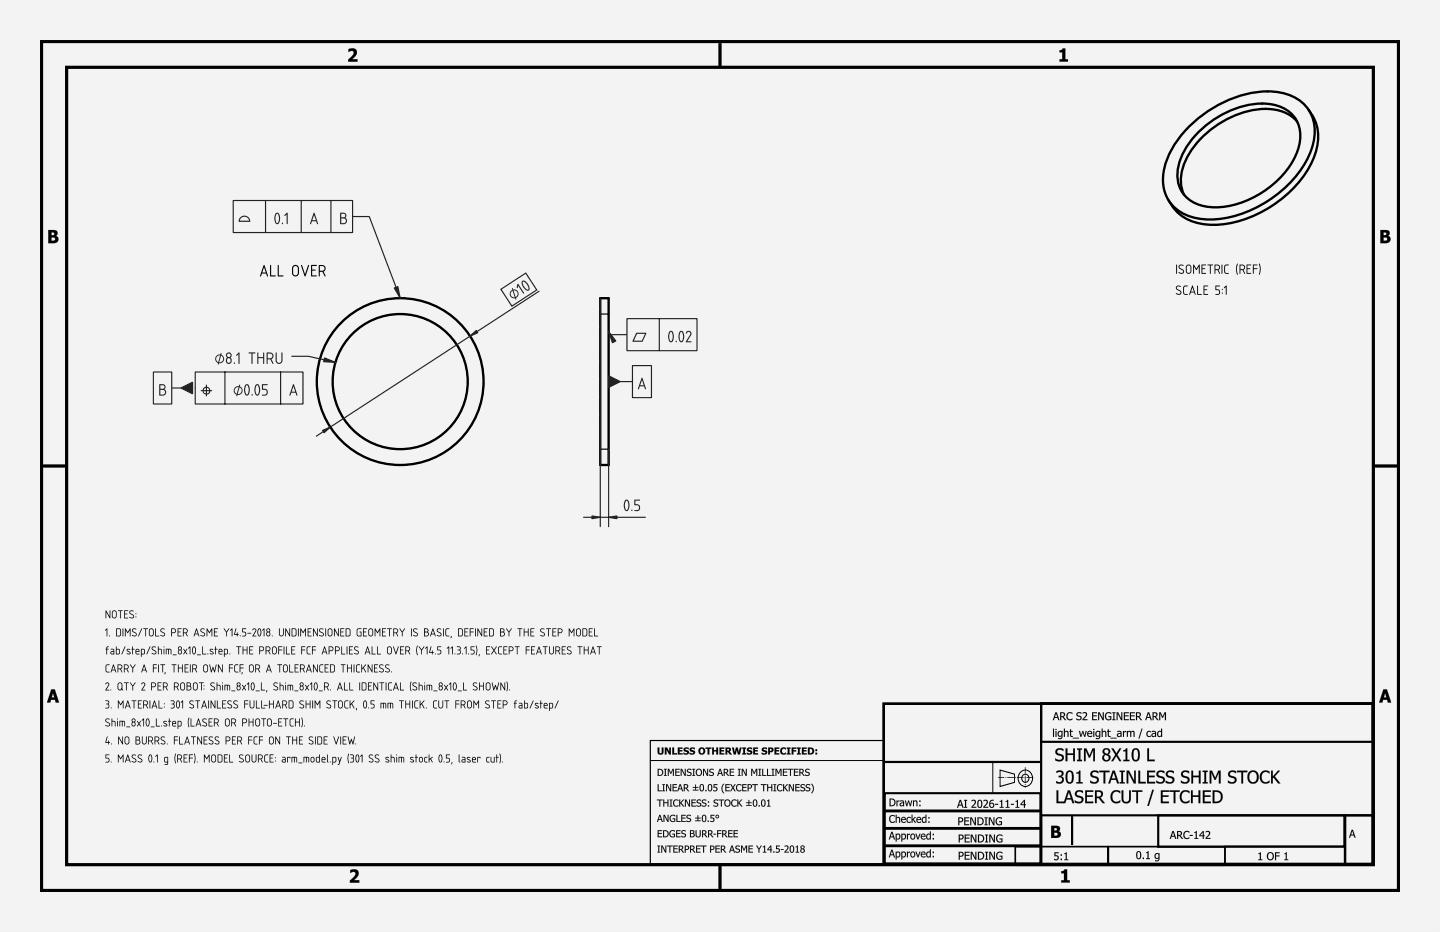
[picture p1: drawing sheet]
<svg xmlns="http://www.w3.org/2000/svg" width="432mm" height="279mm" viewBox="0 0 432 279" stroke-linecap="round" stroke-linejoin="round" font-family="sans-serif">
<path d="M0 0h431.8v279.4h-431.8z" fill-rule="evenodd" fill="#f1f3f5"/>
<g fill="#000">
<path d="M104.5 14.7a1.48 1.48 0 0 1 1.8-.1 1.48 1.48 0 0 1 .6 1.8l-1.3 1.4h1.6v.7h-2.8v-.6l1.1-1.1a.8 .8 0 0 0 .6-.9 .8 .8 0 0 0-.8-.6l-.8 .3zM317.7 15.1a.69 .69 0 0 0 .9-.6h.8v3.3h.8v.7h-2.5v-.7h.8v-2.1h-.8zM105 260.8a1.48 1.48 0 0 1 1.9-.1 1.48 1.48 0 0 1 .5 1.8l-1.3 1.4h1.6v.7h-2.8v-.6l1.2-1.1a.8 .8 0 0 0 .5-.8 .8 .8 0 0 0-.7-.7l-.9 .3zM318.2 261.2a.69 .69 0 0 0 .9-.6h.9v3.3h.8v.7h-2.6v-.7h.8v-2.1h-.8z"/>
<path d="M0 0h431.8v279.4h-431.8zM0 0v279.4h431.8v-279.4z"/>
<path d="M104.5 14.7l.5-.1a1.44 1.44 0 0 1 2 .5 1.44 1.44 0 0 1-.6 2l-.8 .7 1.6-.1v.8h-2.8v-.7l1.1-1 .6-1-.5-.5-1.1 .3zM104.5 14.7v.9l.7-.3a.74 .74 0 0 1 .9 .4 .74 .74 0 0 1-.4 .9l-1.3 1.3v.6h2.8v-.7h-1.7l1.4-1.4 .1-.7-.3-.9-1-.3z"/>
<path d="M317.7 15h.6l.3-.5h.9l-.1 3.3 .9-.1v.8h-2.6v-.8h.8v-2h-.8zM317.7 15.1v.6h.8v2.1h-.8v.7h2.5v-.7h-.8v-3.3h-.8l-.2 .5z"/>
<path d="M14.5 69h1.3a1 1 0 0 1 1.4 .4 1 1 0 0 1-.5 1.3 1.14 1.14 0 0 1 .7 1.5 1.14 1.14 0 0 1-1.4 .7h-1.5zM15.4 69.7l.1 .8a.51 .51 0 0 0 .8-.5 .51 .51 0 0 0-.9-.3zM15.4 71.2v1h.3a.58 .58 0 0 0 .8-.6 .58 .58 0 0 0-.9-.4z"/>
<path d="M14.5 68.9l2 .1 .7 .4a.97 .97 0 0 1-.4 1.3l.5 .3a1.16 1.16 0 0 1-.2 1.6l-.6 .3h-2zM14.5 69v3.9l2.1-.1a1.08 1.08 0 0 0 .9-1 1.08 1.08 0 0 0-.8-1.1l.5-.6-.2-.8-.5-.3zM15.4 69.7v.8l.9-.2-.2-.6zM15.4 69.7h.7l.2 .3a.61 .61 0 0 1-.9 .5zM15.4 71.2v1l1.1-.3v-.5zM15.4 71.2h.9a.48 .48 0 0 1 .3 .5 .48 .48 0 0 1-.3 .4l-.9 .1z"/>
<path d="M413.9 69h1.4a1 1 0 0 1 1.3 .4 1 1 0 0 1-.4 1.3 1.14 1.14 0 0 1 .7 1.5 1.14 1.14 0 0 1-1.4 .7h-1.6zM414.9 69.7l.1 .8a.51 .51 0 0 0 .7-.5 .51 .51 0 0 0-.8-.3zM414.9 71.2v1h.3a.58 .58 0 0 0 .8-.6 .58 .58 0 0 0-.9-.4z"/>
<path d="M413.9 68.9l2 .1 .7 .4a.97 .97 0 0 1-.4 1.3 1.03 1.03 0 0 1 .8 .8 1.03 1.03 0 0 1-.4 1.1l-.7 .3h-2zM413.9 69v3.9l2.2-.1 .6-.4a1.17 1.17 0 0 0 .1-1.3l-.6-.3 .4-.4 .1-.5-.4-.7zM414.9 69.7v.8l.8-.2-.1-.6zM414.9 69.7a.56 .56 0 0 1 .7 0 .56 .56 0 0 1 0 .8 .56 .56 0 0 1-.7 0zM414.9 71.2v1l1-.3v-.5zM414.9 71.2h.8a.48 .48 0 0 1 .3 .5 .48 .48 0 0 1-.3 .4l-.8 .1z"/>
<path d="M15.4 206.6h1l1.3 4h-1l-.2-.8h-1.2l-.2 .8h-1zM15.4 206.7l-1.3 3.9h1l.2-.8h1.2l.2 .8h1l-1.3-3.9zM15.9 207.8l-.4 1.3h.8zM15.9 207.7l.4 1.4h-.8z"/>
<path d="M15.4 206.7h1l1.3 3.9h-1l-.2-.8h-1.2l-.2 .8h-1zM15.9 207.8l-.4 1.3h.8z"/>
<path d="M316.5 213.5h.4l.8 2.4h-.4l-.2-.7h-.9l-.2 .7h-.3zM316.5 213.5l-.8 2.4h.3l.2-.7h.9l.2 .7h.4l-.8-2.4zM316.7 213.9l-.4 1.1h.7zM316.7 213.8l.4 1.2h-.8zM317.9 213.5l1.2 .1a.69 .69 0 0 1 .3 .7 .69 .69 0 0 1-.5 .6l.9 1h-.5l-.7-1h-.4v1h-.3zM317.9 213.5v2.4h.3v-1h.4l.7 1h.4l-.8-1 .3-.3 .1-.7-.5-.3zM318.2 213.8v.9l.7-.1 .1-.6zM318.2 213.8l.8 .1-.1 .7-.7 .1zM320.1 213.8l.6-.3 .9 .2v.4l-.9-.3-.5 .5a.88 .88 0 0 0 0 1 .88 .88 0 0 0 .9 .3l.5-.3v.4l-.8 .2-.6-.1-.3-.4-.1-.9zM320.1 213.8l-.3 .7a1.26 1.26 0 0 0 .6 1.4l1.2-.2v-.3l-.6 .3-.6-.2-.3-.6 .1-.8 .6-.4 .8 .4v-.4l-.8-.2zM323 213.7l1.1-.1 .1 .4a.52 .52 0 0 0-.7-.3 .52 .52 0 0 0-.2 .7l.3 .2a.76 .76 0 0 1 .7 1 .76 .76 0 0 1-1.2 .3l-.4-.1v-.5l.8 .3h.4l.1-.3-.1-.3-.9-.3a.65 .65 0 0 1 0-1zM323 213.7l-.2 .7 .9 .5a.38 .38 0 0 1 .4 .4 .38 .38 0 0 1-.4 .3l-1-.2v.3l.4 .2 1-.2 .1-.9-.9-.3-.2-.4 .5-.4 .7 .3v-.4l-.7-.1zM324.6 213.6l.3-.1a.72 .72 0 0 1 .9 .2 .72 .72 0 0 1 0 .9l-.9 1h1.2v.3h-1.5v-.4l.9-1 .1-.4-.2-.3-.8 .2zM324.7 213.6v.3a.62 .62 0 0 1 .9 .1v.5l-1 1.1v.3h1.5v-.3h-1.2l.9-1 .1-.8-.4-.3zM327.5 213.5h1.5v.3h-1.2v.7l1.1-.1v.3h-1.1v.9h1.2v.3h-1.5zM327.5 213.5v2.4h1.4v-.3h-1.1v-.9h1.1v-.2h-1.1v-.7h1.1v-.3zM329.3 213.5h.4l1 1.9v-1.9h.3v2.4h-.4l-1-2v2h-.3zM329.3 213.5v2.4h.3v-2.1l1 2.1h.4v-2.4h-.3v1.9l-1-1.9zM331.6 213.8l1.1-.3 .5 .2v.4l-.1-.1a.94 .94 0 0 0-1.4 .2 .94 .94 0 0 0 .4 1.4h.8v-.6h-.5v-.3h.8v1l-.8 .2-.6-.1-.5-.9zM331.6 213.8l-.3 .9 .3 .9 .8 .3 .8-.2v-1h-.8v.3h.5v.6l-.5 .1-.5-.3-.3-.7 .4-.8 .6-.2 .6 .4v-.4l-.9-.2zM333.5 213.5h1v.3h-.3v1.8h.3v.3h-1v-.3h.3v-1.8h-.3zM333.5 213.5v.3h.4v1.9l-.4-.1v.3h1v-.3l-.4 .1v-1.9h.4v-.3zM334.8 213.5h.5l.9 1.9v-1.9h.3v2.4h-.3l-1.1-2v2h-.3zM334.8 213.5v2.4h.3v-2.1l1.1 2.1h.3v-2.4h-.3v1.9l-.9-1.9zM337 213.5h1.5v.3h-1.2v.7l1.1-.1v.3h-1.1v.9h1.2v.3h-1.5zM337 213.5v2.4h1.5v-.3h-1.2v-.9h1.1v-.2h-1.1v-.7h1.2v-.3zM338.8 213.5h1.5v.3h-1.2v.7l1.1-.1v.3h-1.1v.9h1.2v.3h-1.5zM338.8 213.5v2.4h1.5v-.3h-1.2v-.9h1.1v-.2h-1.1v-.7h1.2v-.3zM340.6 213.5h1l.5 .3a.71 .71 0 0 1-.5 1.1l.9 1h-.4l-.8-1h-.3v1h-.4zM340.6 213.5v2.4h.4l-.1-1h.4l.8 1h.4l-.9-1 .4-.3a.67 .67 0 0 0 0-.8 .67 .67 0 0 0-.8-.3zM341 213.8v.9l.6-.1 .2-.6zM340.9 213.8l.8 .1v.7l-.8 .1zM344.2 213.5h.4l.8 2.4h-.4l-.2-.7h-.9l-.2 .7h-.3zM344.2 213.5l-.8 2.4h.3l.2-.7h.9l.2 .7h.4l-.8-2.4zM344.4 213.9l-.4 1.1h.7zM344.4 213.8l.4 1.2h-.8zM345.6 213.5h1l.4 .3a.71 .71 0 0 1-.4 1.1l.9 1h-.5l-.7-1h-.4v1h-.3zM345.6 213.5v2.4h.3v-1h.4l.7 1h.4l-.8-1 .3-.3a.67 .67 0 0 0 .1-.8 .67 .67 0 0 0-.8-.3zM345.9 213.8v.9l.7-.1 .1-.6zM345.9 213.8l.8 .1-.1 .7-.7 .1zM347.6 213.5h.5l.5 1.3 .6-1.3h.5v2.4h-.4v-2l-.6 1.4h-.2l-.6-1.4v2h-.3zM347.6 213.5v2.4h.3v-2l.6 1.3h.2l.6-1.4v2.1h.3v-2.4h-.4l-.6 1.4-.6-1.4z"/>
<path d="M316.5 213.5h.4l.8 2.4h-.4l-.2-.7h-.9l-.2 .7h-.3zM316.7 213.8l-.4 1.2h.7zM317.9 213.5h.6a.69 .69 0 0 1 .9 .5 .69 .69 0 0 1-.5 .9l.8 1h-.4l-.7-1h-.4v1h-.3zM318.2 213.8v.9h.3a.45 .45 0 0 0 .6-.4 .45 .45 0 0 0-.6-.5zM320.1 213.8l1-.3 .5 .2v.4a.87 .87 0 0 0-1.3 0 .87 .87 0 0 0 0 1.2 .87 .87 0 0 0 1.3 .1v.3a1.22 1.22 0 0 1-1.7-.2 1.22 1.22 0 0 1 .2-1.7zM323 213.7l.9-.2 .4 .1-.1 .4a.53 .53 0 0 0-.7-.3 .53 .53 0 0 0-.2 .7l.1 .1a.78 .78 0 0 1 .9 .9 .78 .78 0 0 1-1.2 .5l-.4-.2v-.3a.64 .64 0 0 0 .8 .3 .64 .64 0 0 0 .5-.7 .99 .99 0 0 1-1.1-1.2zM324.7 213.6a.85 .85 0 0 1 1.2 .3 .85 .85 0 0 1-.5 1.2l-.5 .5h1.2v.3h-1.5v-.3l.7-.8a.57 .57 0 0 0 .3-.9 .57 .57 0 0 0-.9 .1zM327.5 213.5h1.4v.3h-1.1v.7h1.1v.2h-1.1v.9h1.1v.3h-1.4zM329.3 213.5h.4l1 1.9v-1.9h.3v2.4h-.4l-1-2v2h-.3zM331.6 213.8l1.1-.3 .5 .2v.4a.95 .95 0 0 0-1.6 .4 .95 .95 0 0 0 1.3 1.1v-.6h-.5v-.3h.8v1a1.25 1.25 0 0 1-1.7-.2 1.25 1.25 0 0 1 .1-1.7zM333.5 213.5h1v.3h-.3v1.8h.3v.3h-1v-.3h.3v-1.8h-.3zM334.8 213.5h.5l.9 1.9v-1.9h.3v2.4h-.3l-1.1-2v2h-.3zM337 213.5h1.5v.3h-1.2v.7h1.1v.2h-1.1v.9h1.2v.3h-1.5zM338.8 213.5h1.5v.3h-1.2v.7h1.1v.2h-1.1v.9h1.2v.3h-1.5zM340.6 213.5h.6a.69 .69 0 0 1 .9 .5 .69 .69 0 0 1-.5 .9l.9 1h-.4l-.8-1h-.3v1h-.4zM341 213.8v.9h.2a.45 .45 0 0 0 .6-.4 .45 .45 0 0 0-.5-.5zM344.2 213.5h.4l.8 2.4h-.4l-.2-.7h-.9l-.2 .7h-.3zM344.4 213.8l-.4 1.2h.7zM345.6 213.5h.6a.69 .69 0 0 1 .9 .5 .69 .69 0 0 1-.5 .9l.8 1h-.4l-.7-1h-.4v1h-.3zM345.9 213.8v.9h.3a.45 .45 0 0 0 .6-.4 .45 .45 0 0 0-.6-.5zM347.6 213.5h.4l.6 1.3 .6-1.3h.4v2.4h-.3v-2l-.6 1.3h-.2l-.6-1.3v2h-.3z"/>
<path d="M414.8 206.6h1.1l1.3 4h-1l-.3-.8h-1.2l-.2 .8h-1zM414.8 206.7l-1.3 3.9h1l.2-.8h1.3l.2 .8h1l-1.3-3.9zM415.3 207.8l-.3 1.3h.7zM415.3 207.7l.5 1.4h-.9z"/>
<path d="M414.8 206.7h1.1l1.3 3.9h-1l-.3-.8h-1.2l-.2 .8h-1zM415.3 207.8l-.3 1.3h.7z"/>
<path d="M197.2 224.1h.5v1.3a.36 .36 0 0 0 .4 .4 .36 .36 0 0 0 .3-.4v-1.3h.6v1.3a.89 .89 0 0 1-.9 .8 .89 .89 0 0 1-.9-.8zM199.4 224.1h.6l.7 1.2v-1.2h.5v2.1h-.5l-.9-1.5v1.5h-.4zM201.6 224.1h.5v1.7h.9v.4h-1.4zM203.2 224.1h1.5v.4h-.9v.4h.8v.4h-.8v.5h.9v.4h-1.5zM205.1 224.4a1.33 1.33 0 0 1 1.4-.2v.5l-.8-.3-.2 .2 .1 .2a.77 .77 0 0 1 1 .8 .77 .77 0 0 1-1.1 .6l-.6-.1v-.5l1 .2 .2-.2-.3-.2a.7 .7 0 0 1-.7-1zM206.9 224.4a1.33 1.33 0 0 1 1.5-.2v.5l-.8-.3-.3 .2 .2 .2a.77 .77 0 0 1 .9 .8 .77 .77 0 0 1-1.1 .6l-.5-.1v-.5l1 .2 .1-.2-.3-.2a.7 .7 0 0 1-.7-1zM209.3 225.1a1.1 1.1 0 0 1 2.2 0 1.1 1.1 0 0 1-2.2 0zM210.2 224.5a.65 .65 0 0 0-.3 .9 .65 .65 0 0 0 .9 .3v-1l-.3-.2zM211.6 224.1h1.7v.4h-.6v1.7h-.5v-1.7h-.6zM213.5 224.1h.6v.8h.7v-.8h.5v2.1h-.5v-.9h-.7v.9h-.6zM215.7 224.1h1.5v.4h-.9v.4h.8v.4h-.8v.5h.9v.4h-1.5zM217.5 224.1h.9a.64 .64 0 0 1 .8 .4 .64 .64 0 0 1-.4 .8l.7 .9h-.6l-.6-.8h-.2v.8h-.6zM218.1 224.5v.5a.36 .36 0 0 0 .5 0 .36 .36 0 0 0 0-.5 .36 .36 0 0 0-.5 0zM219.5 224.1h.5l.3 1.4 .4-1.4h.5l.3 1.4 .3-1.4h.6l-.5 2.1h-.6l-.4-1.3-.3 1.3h-.6zM222.6 224.1h1.1v.4h-.3v1.3h.3v.4h-1.1v-.4h.3v-1.3h-.3zM224.1 224.4a1.33 1.33 0 0 1 1.4-.2v.5l-.8-.3-.2 .2 .1 .2a.77 .77 0 0 1 1 .8 .77 .77 0 0 1-1.1 .6l-.6-.1v-.5l1 .2 .2-.2-.4-.2a.7 .7 0 0 1-.6-1zM225.9 224.1h1.4v.4h-.9v.4h.8v.4h-.8v.5h.9v.4h-1.4zM228.5 224.4a1.33 1.33 0 0 1 1.5-.2v.5l-.8-.3-.2 .2 .1 .2a.77 .77 0 0 1 1 .8 .77 .77 0 0 1-1.2 .6l-.5-.1v-.5l1 .2 .1-.2-.3-.2a.7 .7 0 0 1-.7-1zM230.3 224.1h.9a.75 .75 0 0 1 .7 .9 .75 .75 0 0 1-1 .5v.7h-.6zM230.9 224.5v.6a.37 .37 0 0 0 .5-.3 .37 .37 0 0 0-.5-.3zM232.2 224.1h1.5v.4h-.9v.4h.8v.4h-.8v.5h.9v.4h-1.5zM234.2 224.3l.5-.2h.7l.3 .1v.5a.67 .67 0 0 0-1 0 .67 .67 0 0 0 0 .9 .67 .67 0 0 0 1 0v.5a1.14 1.14 0 0 1-1.5-.3 1.14 1.14 0 0 1 0-1.5zM235.9 224.1h1.1v.4h-.3v1.3h.3v.4h-1.1v-.4h.3v-1.3h-.3zM237.4 224.1h1.4v.4h-.9v.4h.8v.4h-.8v.9h-.5zM239 224.1h1.1v.4h-.3v1.3h.3v.4h-1.1v-.4h.3v-1.3h-.3zM240.5 224.1h1.4v.4h-.9v.4h.8v.4h-.8v.5h.9v.4h-1.4zM242.3 224.1h.6a1.07 1.07 0 0 1 1.2 1 1.07 1.07 0 0 1-1.2 1.1h-.6zM242.8 224.5v1.3a.67 .67 0 0 0 .8-.7 .67 .67 0 0 0-.8-.6zM244.5 224.6h.5v.6h-.5zM244.5 225.6h.5v.6h-.5z"/>
<path d="M197.2 224.1h.5l.1 1.5 .3 .2 .3-.2v-1.5h.6v1.3a.93 .93 0 0 1-.6 .8 .93 .93 0 0 1-1-.2l-.2-.3zM197.2 224.1v1.3a.93 .93 0 0 0 1.5 .6l.3-1.9h-.6v1.3a.38 .38 0 0 1-.3 .5 .38 .38 0 0 1-.4-.5v-1.3zM199.3 224.1h.7l.7 1.2v-1.2h.5v2.1h-.5l-.9-1.5 .1 1.5h-.6zM199.4 224.1v2.1h.4l.1-1.5 .8 1.5h.5v-2.1h-.5v1.3l-.7-1.3zM201.6 224.1h.5v1.7h.9v.4h-1.4zM201.6 224.1v2.1h1.4v-.4h-.9v-1.7zM203.2 224.1h1.5v.4h-.9v.4l.8-.1v.5h-.8v.5h.9v.4h-1.5zM203.2 224.1v2.1h1.5v-.4h-.9v-.5h.8v-.4h-.8v-.4h.9v-.4zM205 224.4l.6-.3 .9 .1v.5l-.5-.2-.5 .1v.2l.5 .1a.74 .74 0 0 1 .6 1 .74 .74 0 0 1-1.1 .3l-.6-.1v-.5l.9 .2 .2-.2-1-.5zM205.1 224.4v.7l1 .5-.4 .3-.8-.3v.5l.8 .1 .7-.2 .2-.3-.1-.5-1-.5 .3-.3 .7 .3v-.5l-.9-.1zM206.9 224.4l.5-.3 1 .1v.5l-.6-.2-.4 .1v.2l.4 .1a.74 .74 0 0 1 .6 1 .74 .74 0 0 1-1.1 .3l-.6-.1v-.5l.9 .2 .3-.2-1-.5zM206.9 224.4v.7l1 .5-.4 .3-.7-.3v.5l.7 .1 .7-.2 .2-.3-.1-.5-1-.5 .4-.3 .7 .3v-.5l-1-.1zM209.3 225.1a1.1 1.1 0 0 1 2.2 0 1.1 1.1 0 0 1-2.2 0zM209.3 225.1a1.07 1.07 0 0 0 2.1 0 1.07 1.07 0 0 0-2.1 0zM210.1 224.6v1l.5 .2 .3-.3v-.7l-.4-.3zM210.2 224.5h.4a.67 .67 0 0 1 .4 .8 .67 .67 0 0 1-.9 .4l-.1-.7zM211.5 224.1h1.8v.4h-.6v1.7h-.5v-1.7h-.7zM211.6 224.1v.4h.6v1.7h.5v-1.7h.6v-.4zM213.5 224.1h.6v.8h.7v-.8h.5v2.1h-.5v-.9h-.7v.9h-.6zM213.5 224.1v2.1h.6v-.9h.7v.9h.5v-2.1h-.5v.8h-.7v-.8zM215.7 224.1h1.5v.4h-.9v.4l.8-.1v.5h-.8v.5h.9v.4h-1.5zM215.7 224.1v2.1h1.5v-.4h-.9v-.5h.8v-.4h-.8v-.4h.9v-.4zM217.5 224.1h1.2a.61 .61 0 0 1 .5 .6 .61 .61 0 0 1-.4 .6l.7 .9h-.7l-.5-.8h-.2v.8h-.6zM217.5 224.1v2.1h.6v-.8l.8 .8h.6l-.7-.9 .3-.2v-.7l-.4-.3zM218.1 224.5v.5l.5-.1-.1-.4zM218.1 224.5h.5v.4l-.5 .2zM219.5 224.1h.5l.3 1.4 .4-1.4h.5l.3 1.4 .3-1.4h.6l-.5 2.1h-.6l-.4-1.3-.3 1.3h-.6zM219.5 224.1l.5 2.1h.6l.3-1.3 .4 1.3h.6l.5-2.1h-.6l-.3 1.4-.3-1.4h-.5l-.4 1.4-.3-1.4zM222.6 224.1h1.1v.4h-.3v1.3h.3v.4h-1.1v-.4h.3v-1.3h-.3zM222.6 224.1v.4l.3-.1v1.4h-.3v.4h1.1v-.4h-.3v-1.4l.3 .1v-.4zM224 224.4l.6-.3 .9 .1v.5l-.5-.2-.5 .1v.2l.5 .1a.74 .74 0 0 1 .6 1 .74 .74 0 0 1-1.1 .3l-.6-.1v-.5l.6 .2 .5-.1-.3-.3a.72 .72 0 0 1-.7-1zM224.1 224.4l-.1 .7 1.1 .5-.4 .3-.8-.3v.5l.8 .1 .7-.2 .2-.3-.1-.5-1-.5 .3-.3 .7 .3v-.5l-.9-.1zM225.9 224.1h1.4v.4h-.9v.4l.8-.1v.5h-.8v.5h.9v.4h-1.4zM225.9 224.1v2.1h1.4v-.4h-.9v-.5h.8v-.4h-.8v-.4h.9v-.4zM228.5 224.4l.5-.3 1 .1v.5l-.5-.2-.5 .1v.2l.4 .1a.74 .74 0 0 1 .6 1 .74 .74 0 0 1-1.1 .3l-.5-.1v-.5l.6 .2 .5-.1-.3-.3a.72 .72 0 0 1-.7-1zM228.5 224.4v.7l1 .5-.3 .3-.8-.3v.5l.8 .1 .6-.2 .3-.5-.1-.3-1.1-.5 .4-.3 .7 .3v-.5l-1-.1zM230.3 224.1h1.2l.5 .5-.3 .7-.8 .2v.7h-.6zM230.3 224.1v2.1h.6v-.7l.8-.1 .2-.4v-.6l-.4-.3zM230.9 224.5v.6h.3l.2-.5zM230.9 224.5l.5 .1-.1 .4-.4 .1zM232.2 224.1h1.5v.4h-.9v.4l.8-.1v.5h-.8v.5h.9v.4h-1.5zM232.2 224.1v2.1h1.5v-.4h-.9v-.5h.8v-.4h-.8v-.4h.9v-.4zM234.2 224.3l.5-.2h.7l.3 .1v.5a.69 .69 0 0 0-1.1-.1 .69 .69 0 0 0 .1 1.1l.5 .1 .5-.3v.6l-.7 .2-.8-.3-.3-.9zM234.2 224.4a1.09 1.09 0 0 0-.2 1.2 1.09 1.09 0 0 0 1.2 .6l.5-.1v-.5l-.5 .3-.5-.1-.2-.8 .4-.6 .8 .3v-.5l-.7-.1zM235.9 224.1h1.2v.4h-.4v1.3h.4v.4h-1.2v-.4h.3v-1.3h-.3zM235.9 224.1v.4l.3-.1v1.4h-.3v.4h1.1v-.4h-.3v-1.4l.3 .1v-.4zM237.4 224.1h1.4v.4h-.9v.4h.8v.4h-.8v.9h-.5zM237.4 224.1v2.1h.5v-.9h.8v-.4h-.8v-.4h.9v-.4zM239 224.1h1.1v.4h-.3v1.3h.3v.4h-1.1v-.4h.3v-1.3h-.3zM239 224.1v.4l.3-.1v1.4h-.3v.4h1.1v-.4h-.3v-1.4l.3 .1v-.4zM240.4 224.1h1.5v.4h-.9v.4l.8-.1v.5h-.8v.5h.9v.4h-1.5zM240.5 224.1v2.1h1.4v-.4h-.9v-.5h.8v-.4h-.8v-.4h.9v-.4zM242.2 224.1l1.5 .1a1.11 1.11 0 0 1 0 1.8l-1.5 .2zM242.3 224.1v2.1h1l.5-.3 .3-.6-.2-.8-.6-.4zM242.8 224.5v1.3l.5-.1 .3-.4-.1-.5zM242.8 224.5h.3a.68 .68 0 0 1 .5 .8 .68 .68 0 0 1-.8 .5zM244.5 224.6h.5v.6h-.5zM244.5 224.6v.6h.5v-.6zM244.5 225.6h.5v.6h-.5zM244.5 225.6v.6h.5v-.6z"/>
<path d="M197.2 235.1h.3v1.9h.9v.2h-1.2zM198.6 235.1h.8v.2h-.3v1.7h.3v.2h-.8v-.2h.3v-1.7h-.3zM199.7 235.1h.4l.9 1.7v-1.7h.2v2.1h-.3l-.9-1.8v1.8h-.3zM201.7 235.1h1.3v.2h-1v.6h.9v.3h-.9v.8h1v.2h-1.3zM203.8 235.1h.3l.7 2.1h-.3l-.1-.6h-.9l-.1 .6h-.3zM204 235.4l-.4 1h.7zM205 235.1h.6a.62 .62 0 0 1 .8 .4 .62 .62 0 0 1-.5 .8l.8 .9h-.4l-.7-.8h-.3v.8h-.3zM205.3 235.3v.8h.3a.41 .41 0 0 0 .5-.4 .41 .41 0 0 0-.5-.4zM208.5 235.2h.2v.7h.7v.3h-.7v.6h.7v.2h-1.6v-.2h.7v-.6h-.7v-.3h.7zM210.1 235.2a.75 .75 0 0 1 .8 .1 .75 .75 0 0 1 .2 .8 .76 .76 0 0 1-.7 1.1 .76 .76 0 0 1-.6-1.1zM210.2 235.3l-.2 .8a.52 .52 0 0 0 .1 .8 .52 .52 0 0 0 .7 0 .52 .52 0 0 0 0-.8v-.2a.45 .45 0 0 0-.1-.5 .45 .45 0 0 0-.5-.1zM211.5 236.8h.3v.4h-.3zM212.5 235.2a.75 .75 0 0 1 .9 .1 .75 .75 0 0 1 .2 .8 .76 .76 0 0 1-.7 1.1 .76 .76 0 0 1-.7-1.1zM212.7 235.3l-.2 .8a.52 .52 0 0 0 0 .8 .52 .52 0 0 0 .8 0 .52 .52 0 0 0 0-.8v-.2a.45 .45 0 0 0-.1-.5 .45 .45 0 0 0-.5-.1zM214 235.1h1.1v.2h-.9v.6a.73 .73 0 0 1 .9 .9 .73 .73 0 0 1-1.2 .3v-.3a.52 .52 0 0 0 .7 .2 .52 .52 0 0 0 .1-.8 .52 .52 0 0 0-.7 0zM216.9 235h.3a1.91 1.91 0 0 0 0 2.8 1.39 1.39 0 0 1-.8-1.7zM217.5 235.1h1.3v.2h-1v.6h1v.3h-1v.8h1v.2h-1.3zM219 235.1h.3l.5 .8 .5-.8h.3l-.7 1 .7 1.1h-.3l-.5-.8-.6 .8h-.3l.7-1.1zM221 235.3l.8-.2 .5 .1v.4a.78 .78 0 0 0-1.1 0 .78 .78 0 0 0 0 1.1 .78 .78 0 0 0 1.1 0v.4a1.09 1.09 0 0 1-1.5-.3 1.09 1.09 0 0 1 .2-1.5zM222.6 235.1h1.3v.2h-1.1v.6h1v.3h-1v.8h1.1v.2h-1.3zM224.2 235.1h.5a.71 .71 0 0 1 .8 .8 .71 .71 0 0 1-1 .5v.8h-.3zM224.5 235.3v.9a.5 .5 0 0 0 .7-.4 .5 .5 0 0 0-.7-.5zM225.6 235.1h1.7v.2h-.7v1.9h-.3v-1.9h-.7zM228.1 235.1h1.7v.2h-.7v1.9h-.2v-1.9h-.8zM230 235.1h.3v.8h1v-.8h.3v2.1h-.3v-1h-1v1h-.3zM231.9 235.1h.8v.2h-.2v1.7h.2v.2h-.8v-.2h.3v-1.7h-.3zM233.2 235.3l.9-.2 .5 .1v.4a.78 .78 0 0 0-1.1 0 .78 .78 0 0 0 0 1.1 .78 .78 0 0 0 1.1 0v.4a1.09 1.09 0 0 1-1.5-.3 1.09 1.09 0 0 1 .1-1.5zM234.8 235.1h.3v1l.9-1h.3l-.9 .9 1 1.2h-.4l-.8-1-.1 1h-.3zM236.5 235.1h.4l.9 1.7v-1.7h.2v2.1h-.3l-.9-1.8v1.8h-.3zM238.5 235.1h1.3v.2h-1v.6h.9v.3h-.9v.8h1v.2h-1.3zM240.2 235.2l.9-.1 .3 .1-.1 .3a.48 .48 0 0 0-.6-.3 .48 .48 0 0 0-.2 .7l.1 .1a.7 .7 0 0 1 .8 .8 .7 .7 0 0 1-1.1 .4l-.3-.1v-.4a.53 .53 0 0 0 .7 .4 .53 .53 0 0 0 .3-.7 .74 .74 0 0 1-.8-.3 .74 .74 0 0 1 0-.9zM241.8 235.2l.8-.1 .3 .1v.3a.48 .48 0 0 0-.6-.3 .48 .48 0 0 0-.3 .7l.1 .1a.7 .7 0 0 1 .9 .8 .7 .7 0 0 1-1.1 .4l-.3-.1v-.4a.53 .53 0 0 0 .7 .4 .53 .53 0 0 0 .3-.7 .74 .74 0 0 1-.8-.3 .74 .74 0 0 1 0-.9zM243.2 235a1.4 1.4 0 0 1 .8 1.7l-.3 .9-.5 .2a1.91 1.91 0 0 0 0-2.8z"/>
<path d="M197.2 235.1h.3v1.9l1-.1v.3h-1.3zM197.2 235.1v2.1h1.2v-.2h-.9v-1.9zM198.6 235.1h.8v.2h-.3v1.7h.3v.2h-.8v-.2h.3v-1.7h-.3zM198.6 235.1v.2h.3v1.7h-.3v.2h.8v-.2h-.3v-1.7h.3v-.2zM199.7 235.1h.4l.9 1.7v-1.7h.3v2.1h-.4l-.9-1.8v1.8h-.3zM199.7 235.1v2.1h.3v-1.8l.9 1.8h.3v-2.1h-.2v1.7l-.9-1.7zM201.7 235.1h1.3v.3h-1v.5h.9v.3h-.9v.8l1-.1v.3h-1.3zM201.7 235.1v2.1h1.3v-.2h-1.1v-.8h1v-.3h-1v-.6h1.1v-.2zM203.8 235.1h.3l.8 2.1h-.4l-.1-.6h-.9l-.1 .6h-.3zM203.8 235.1l-.7 2.1h.3l.1-.6h.9l.1 .6h.3l-.7-2.1zM203.9 235.4l-.3 1h.7zM204 235.3l.3 1.1h-.7zM205 235.1l1.2 .2 .1 .6-.4 .4 .8 .9h-.4l-.7-.8h-.3v.8h-.3zM205 235.1v2.1h.3v-.9h.4l.6 .9h.4l-.8-.9 .3-.3a.6 .6 0 0 0 0-.7 .6 .6 0 0 0-.6-.2zM205.3 235.3v.8l.6-.1 .1-.5zM205.3 235.3l.7 .1v.6l-.7 .1zM208.4 235.2h.3v.7h.7v.3h-.7v.6l.7-.1v.3h-1.7v-.3l.8 .1v-.6h-.8v-.3h.8zM208.5 235.2v.7h-.7v.3l.7-.1v.7h-.7v.2h1.6v-.2h-.7v-.7l.7 .1v-.3h-.7v-.7zM210 235.2l.7-.1 .3 .2a1.13 1.13 0 0 1 .2 1.2 1.13 1.13 0 0 1-1 .7l-.4-.7zM210.1 235.2a1.31 1.31 0 0 0 .3 2l.5-.2a1.11 1.11 0 0 0 .3-1.2 1.11 1.11 0 0 0-1-.7zM210.3 235.3l-.2 .8 .1 .9 .5-.1 .1-1a.44 .44 0 0 0-.1-.4 .44 .44 0 0 0-.4-.2zM210.2 235.3l.6 .2v1.3a.33 .33 0 0 1-.4 .2 .33 .33 0 0 1-.3-.2zM211.5 236.8h.4v.4h-.4zM211.5 236.8v.4h.3v-.4zM212.5 235.2l.6-.1 .3 .2a1.13 1.13 0 0 1 .3 1.2 1.13 1.13 0 0 1-1 .7l-.5-.7zM212.5 235.2a1.31 1.31 0 0 0 .4 2l.5-.2 .2-.9a.74 .74 0 0 0-.2-.8 .74 .74 0 0 0-.9-.1zM212.7 235.3l-.2 .8 .2 .9 .4-.1 .2-1a.44 .44 0 0 0-.1-.4 .44 .44 0 0 0-.5-.2zM212.7 235.3l.5 .2v1.3a.33 .33 0 0 1-.3 .2 .33 .33 0 0 1-.3-.2zM214 235.1h1.1v.3l-.9-.1v.6h.5a.75 .75 0 0 1 .3 1.1 .75 .75 0 0 1-1.1 .1v-.3l.7 .2 .2-.5-.1-.3h-.7zM214 235.1v1.1h.7a.52 .52 0 0 1-.1 .8 .52 .52 0 0 1-.7-.2v.3l.8 .1 .4-.7-.2-.5-.7-.1v-.6h.9v-.2zM216.9 235h.3l-.4 .6-.2 1.1 .6 1.1a.55 .55 0 0 1-.7-.6l-.1-1.1zM216.9 235a2.09 2.09 0 0 0 0 2.8h.3l-.5-.8-.1-.8 .6-1.2zM217.5 235.1h1.3v.3h-1v.5h1v.3h-1v.8l1-.1v.3h-1.3zM217.5 235.1v2.1h1.3v-.2h-1v-.8h1v-.3h-1v-.6h1v-.2zM218.9 235.1h.4l.5 .8 .5-.8h.3l-.7 1 .7 1.1h-.3l-.5-.8-.6 .8h-.3l.7-1.1zM219 235.1l.6 1-.7 1.1h.3l.6-.9 .5 .9h.3l-.7-1.1 .7-1h-.3l-.5 .8-.5-.8zM221 235.3l.6-.3 .7 .2v.4l-.9-.2-.4 .6a.74 .74 0 0 0 .1 .7 .74 .74 0 0 0 .8 .3l.4-.3v.4l-.4 .1a.9 .9 0 0 1-1.1-.6l-.1-.6zM221 235.3l-.3 .8 .3 .9 .6 .2 .7-.1v-.4l-.5 .3-.5-.1-.3-.8 .3-.7 .5-.1 .5 .3v-.4l-.7-.1zM222.5 235.1h1.4v.3h-1.1v.5h1v.3h-1v.8l1.1-.1v.3h-1.4zM222.6 235.1v2.1h1.3v-.2h-1.1v-.8h1v-.3h-1v-.6h1.1v-.2zM224.2 235.1h.8l.5 .3a.76 .76 0 0 1-.2 .9 .76 .76 0 0 1-.8 .1v.8h-.3zM224.2 235.1v2.1h.3l-.1-.8 .9-.2 .2-.6-.4-.4zM224.5 235.3v.9l.6-.2v-.6zM224.4 235.3h.5a.48 .48 0 0 1 .3 .7 .48 .48 0 0 1-.8 .2zM225.5 235.1h1.8v.3l-.7-.1v1.9h-.3v-1.9l-.8 .1zM225.6 235.1v.2h.7v1.9h.3l-.1-1.9h.8v-.2zM228.1 235.1h1.8v.3l-.8-.1v1.9h-.3l.1-1.9-.8 .1zM228.1 235.1v.2h.8v1.9h.2v-1.9h.7v-.2zM230 235.1h.3v.8h1v-.8h.3v2.1h-.3v-1h-1v1h-.3zM230 235.1v2.1h.3v-1h1v1h.3v-2.1h-.3v.8h-1v-.8zM231.9 235.1h.9v.2h-.3v1.7h.3v.2h-.9v-.2h.3v-1.7h-.3zM231.9 235.1v.2h.3v1.7h-.3v.2h.8v-.2h-.2v-1.7h.2v-.2zM233.2 235.3l.7-.3 .7 .2v.4l-.9-.2-.4 .6a.74 .74 0 0 0 .1 .7 .74 .74 0 0 0 .7 .3l.5-.3v.4l-.5 .1a.9 .9 0 0 1-1.1-.6v-.6zM233.2 235.3l-.2 .8 .2 .9 .7 .2 .7-.1v-.4l-.6 .3-.5-.1-.3-.8 .3-.7 .5-.1 .6 .3v-.4l-.7-.1zM234.8 235.1h.3v1l.9-1h.3l-.9 .9 1 1.2h-.4l-.8-1-.1 1h-.3zM234.8 235.1v2.1h.3l.1-1 .8 1h.4l-1-1.2 .9-.9h-.3l-.9 1v-1zM236.5 235.1h.4l.9 1.7v-1.7h.3v2.1h-.4l-.9-1.8v1.8h-.3zM236.5 235.1v2.1h.3v-1.8l.9 1.8h.3v-2.1h-.2v1.7l-.9-1.7zM238.5 235.1h1.3v.3h-1v.5h.9v.3h-.9v.8l1-.1v.3h-1.3zM238.5 235.1v2.1h1.3v-.2h-1.1v-.8h1v-.3h-1v-.6h1.1v-.2zM240.2 235.2l1-.1 .2 .4a.46 .46 0 0 0-.7-.3 .46 .46 0 0 0-.1 .8h.2a.68 .68 0 0 1 .6 1 .68 .68 0 0 1-1.1 .2l-.3-.1v-.4l.7 .3 .4-.4-1-.6zM240.2 235.2l-.2 .5 .2 .3 .7 .3a.34 .34 0 0 1 .3 .4 .34 .34 0 0 1-.3 .3l-.9-.3v.4l.3 .1 .9-.2 .1-.7-.8-.4-.2-.3 .4-.3 .7 .2v-.3zM241.8 235.2l1-.1 .1 .4a.46 .46 0 0 0-.6-.3 .46 .46 0 0 0-.2 .8h.3a.68 .68 0 0 1 .5 1 .68 .68 0 0 1-1 .2l-.3-.1v-.4l.6 .3 .5-.4-1.1-.6zM241.8 235.2l-.2 .5 .1 .3 .7 .3a.34 .34 0 0 1 .3 .4 .34 .34 0 0 1-.3 .3l-.8-.3v.4l.3 .1 .9-.2 .1-.7-.9-.4-.1-.3 .4-.3 .6 .2v-.3zM243.2 235a.57 .57 0 0 1 .7 .6 2.07 2.07 0 0 1-.4 2.2h-.3l.5-1v-.9zM243.2 235a1.82 1.82 0 0 1 .4 2.2l-.4 .6h.3a2.09 2.09 0 0 0 0-2.8z"/>
<path d="M197.2 230.5h.5a1.06 1.06 0 0 1 1.2 1 1.06 1.06 0 0 1-1.2 1.1h-.5zM197.5 230.7v1.7a.85 .85 0 0 0 1.1-.9 .85 .85 0 0 0-1.1-.8zM199.1 230.5h.8v.2h-.2v1.7h.2v.2h-.8v-.2h.3v-1.7h-.3zM200.3 230.5h.3l.6 1.2 .5-1.2h.4v2.1h-.3v-1.8l-.6 1.2-.7-1.2v1.8h-.2zM202.5 230.5h1.3v.2h-1v.6h.9v.3h-.9v.8h1v.2h-1.3zM204.1 230.5h.4l.9 1.7v-1.7h.2v2.1h-.3l-.9-1.8v1.8h-.3zM206.2 230.6l.8-.1 .3 .1v.3a.48 .48 0 0 0-.7-.3 .48 .48 0 0 0-.2 .7l.1 .1a.7 .7 0 0 1 .9 .8 .7 .7 0 0 1-1.1 .4l-.3-.1v-.4a.53 .53 0 0 0 .6 .4 .53 .53 0 0 0 .4-.7 .74 .74 0 0 1-.8-.3 .74 .74 0 0 1 0-.9zM207.6 230.5h.8v.2h-.3v1.7h.3v.2h-.8v-.2h.3v-1.7h-.3zM208.9 230.7a1 1 0 0 1 1.4 .2 1 1 0 0 1-.1 1.4 1 1 0 0 1-1.4-.1l-.2-.8zM209.2 230.8a.77 .77 0 0 0-.2 1.2 .77 .77 0 0 0 1.1 0 .78 .78 0 0 0 .1-1 .78 .78 0 0 0-1-.2zM210.8 230.5h.4l.9 1.7v-1.7h.2v2.1h-.3l-.9-1.8v1.8h-.3zM212.9 230.6l.8-.1 .3 .1v.3a.48 .48 0 0 0-.7-.3 .48 .48 0 0 0-.2 .7l.1 .1a.7 .7 0 0 1 .9 .8 .7 .7 0 0 1-1.1 .4l-.3-.1v-.4a.53 .53 0 0 0 .6 .4 .53 .53 0 0 0 .4-.7 .74 .74 0 0 1-.8-.3 .74 .74 0 0 1 0-.9zM215.8 230.5h.3l.7 2.1h-.3l-.2-.6h-.8l-.2 .6h-.2zM215.9 230.8l-.3 1h.7zM217 230.5h.6a.62 .62 0 0 1 .7 .4 .62 .62 0 0 1-.4 .8l.8 .9h-.4l-.7-.8h-.3v.8h-.3zM217.3 230.7v.8h.2a.41 .41 0 0 0 .5-.4 .41 .41 0 0 0-.4-.4zM218.8 230.5h1.3v.2h-1v.6h1v.3h-1v.8h1v.2h-1.3zM221.3 230.5h.8v.2h-.3v1.7h.3v.2h-.8v-.2h.2v-1.7h-.2zM222.4 230.5h.4l.9 1.7v-1.7h.2v2.1h-.3l-.9-1.8v1.8h-.3zM225.3 230.5h.3l.6 1.2 .5-1.2h.4v2.1h-.3v-1.8l-.6 1.2-.7-1.2v1.8h-.2zM227.4 230.5h.8v.2h-.2v1.7h.2v.2h-.8v-.2h.3v-1.7h-.3zM228.6 230.5h.2v1.9h1v.2h-1.2zM230 230.5h.3v1.9h.9v.2h-1.2zM231.4 230.5h.8v.2h-.3v1.7h.3v.2h-.8v-.2h.2v-1.7h-.2zM232.5 230.5h.4l.5 1.2 .6-1.2h.3v2.1h-.2v-1.8l-.6 1.2-.7-1.2v1.8h-.3zM234.8 230.5h1.3v.2h-1.1v.6h1v.3h-1v.8h1.1v.2h-1.3zM236.2 230.5h1.7v.2h-.7v1.9h-.3v-1.9h-.7zM238.1 230.5h1.3v.2h-1v.6h.9v.3h-.9v.8h1v.2h-1.3zM239.7 230.5h.5a.62 .62 0 0 1 .8 .4 .62 .62 0 0 1-.4 .8l.7 .9h-.3l-.7-.8h-.3v.8h-.3zM240 230.7v.8h.2a.41 .41 0 0 0 .5-.4 .41 .41 0 0 0-.4-.4zM241.6 230.6l.9-.1 .2 .1v.3a.48 .48 0 0 0-.6-.3 .48 .48 0 0 0-.2 .7l.1 .1a.7 .7 0 0 1 .8 .8 .7 .7 0 0 1-1.1 .4l-.3-.1v-.4a.53 .53 0 0 0 .7 .4 .53 .53 0 0 0 .3-.7 .74 .74 0 0 1-.8-.3 .74 .74 0 0 1 0-.9z"/>
<path d="M197.2 230.5h.5a1.08 1.08 0 0 1 1.2 1 1.08 1.08 0 0 1-1.2 1.1h-.5zM197.2 230.5v2.1l1.2-.2 .4-.5v-.9l-.6-.5zM197.5 230.7v1.7l.7-.1 .3-.4a.82 .82 0 0 0-.5-1.1zM197.5 230.7l.7 .1 .3 .3 .1 .7-.4 .5-.7 .1zM199.1 230.5h.8v.2h-.2v1.7h.2v.2h-.8v-.2h.3v-1.7h-.3zM199.1 230.5v.2h.3v1.7h-.3v.2h.8v-.2h-.3v-1.7h.3v-.2zM200.2 230.5h.5l.5 1.2 .5-1.2h.4v2.1h-.3v-1.8l-.6 1.2h-.1l-.6-1.2v1.8h-.3zM200.3 230.5v2.1h.2v-1.8l.7 1.2 .6-1.2v1.8h.3v-2.1h-.4l-.5 1.2-.6-1.2zM202.5 230.5h1.3v.3h-1v.5h1v.3h-1v.8l1-.1v.3h-1.3zM202.5 230.5v2.1h1.3v-.2h-1v-.8h.9v-.3h-.9v-.6h1v-.2zM204.1 230.5h.4l.9 1.7-.1-1.7h.3v2.1h-.3l-.9-1.8v1.8h-.3zM204.1 230.5v2.1h.3v-1.8l.9 1.8h.3v-2.1h-.2l-.1 1.7-.8-1.7zM206.2 230.6l1-.1 .1 .4a.46 .46 0 0 0-.7-.3 .46 .46 0 0 0-.1 .8h.3a.68 .68 0 0 1 .5 1 .68 .68 0 0 1-1 .2l-.4-.1v-.4l.9 .3 .2-.6a.83 .83 0 0 1-.8-.3 .83 .83 0 0 1 0-.9zM206.2 230.6l-.2 .7 .8 .4a.34 .34 0 0 1 .3 .4 .34 .34 0 0 1-.3 .3l-.8-.3v.4l.3 .1 .9-.2 .1-.7-.9-.4-.2-.3 .5-.3 .6 .2v-.3zM207.6 230.5h.8v.2h-.3v1.7h.3v.2h-.8v-.2h.3v-1.7h-.3zM207.6 230.5v.2h.3v1.7h-.3v.2h.8v-.2h-.3v-1.7h.3v-.2zM208.9 230.7l.7-.3 .7 .3 .2 1-.4 .8-.7 .1-.5-.2-.3-.9zM208.9 230.7a1.1 1.1 0 0 0-.2 1.3 1.1 1.1 0 0 0 1.2 .6l.5-.6-.2-1.3a.96 .96 0 0 0-1.3 0zM209.1 230.9l-.1 .9 .4 .6 .6-.2 .1-1a.61 .61 0 0 0-.4-.5 .61 .61 0 0 0-.6 .2zM209.2 230.8l.5-.1 .3 .2a.81 .81 0 0 1 .2 1.1 .81 .81 0 0 1-1.1 .2l-.2-.9zM210.8 230.5h.4l.9 1.7-.1-1.7h.3v2.1h-.3l-.9-1.8v1.8h-.3zM210.8 230.5v2.1h.3v-1.8l.9 1.8h.3v-2.1h-.2l-.1 1.7-.8-1.7zM212.9 230.6l1-.1 .1 .4a.46 .46 0 0 0-.7-.3 .46 .46 0 0 0-.1 .8h.3a.68 .68 0 0 1 .5 1 .68 .68 0 0 1-1 .2l-.4-.1v-.4l.9 .3 .2-.6a.83 .83 0 0 1-.8-.3 .83 .83 0 0 1 0-.9zM212.9 230.6l-.2 .7 .8 .4a.34 .34 0 0 1 .3 .4 .34 .34 0 0 1-.3 .3l-.8-.3v.4l.3 .1 .9-.2 .1-.7-.9-.4-.2-.3 .5-.3 .6 .2v-.3zM215.8 230.5h.3l.7 2.1h-.3l-.2-.6h-.8l-.2 .6h-.3zM215.8 230.5l-.7 2.1h.2l.2-.6h.8l.2 .6h.3l-.7-2.1zM215.9 230.8l-.3 1h.7zM215.9 230.7l.4 1.1h-.7zM217 230.5l1.1 .1a.62 .62 0 0 1 .2 .6 .62 .62 0 0 1-.4 .5l.8 .9h-.4l-.7-.8h-.3v.8h-.3zM217 230.5v2.1h.3v-.9h.3l.7 .9h.3l-.7-.9 .3-.2 .1-.7-.4-.3zM217.3 230.7v.8l.6-.1 .1-.5zM217.3 230.7l.7 .1-.1 .6-.6 .1zM218.8 230.5h1.4v.3h-1.1v.5h1v.3h-1v.8l1.1-.1v.3h-1.4zM218.8 230.5v2.1h1.3v-.2h-1v-.8h1v-.3h-1v-.6h1v-.2zM221.2 230.5h.9v.2h-.3v1.7h.3v.2h-.9v-.2h.3v-1.7h-.3zM221.3 230.5v.2h.2v1.7h-.2v.2h.8v-.2h-.3v-1.7h.3v-.2zM222.4 230.5h.4l.9 1.7-.1-1.7h.3v2.1h-.3l-.9-1.8v1.8h-.3zM222.4 230.5v2.1h.3v-1.8l.9 1.8h.3v-2.1h-.2l-.1 1.7-.8-1.7zM225.2 230.5h.4l.6 1.2 .5-1.2h.4v2.1h-.3v-1.8l-.6 1.2h-.1l-.6-1.2v1.8h-.3zM225.3 230.5v2.1h.2v-1.8l.7 1.2 .6-1.2v1.8h.3v-2.1h-.4l-.5 1.2-.6-1.2zM227.4 230.5h.8v.2h-.2v1.7h.2v.2h-.8v-.2h.3v-1.7h-.3zM227.4 230.5v.2h.3v1.7h-.3v.2h.8v-.2h-.3v-1.7h.3v-.2zM228.5 230.5h.4l-.1 1.9 1-.1v.3h-1.3zM228.6 230.5v2.1h1.2v-.2h-1v-1.9zM230 230.5h.3v1.9l.9-.1v.3h-1.2zM230 230.5v2.1h1.2v-.2h-.9v-1.9zM231.4 230.5h.8v.2h-.3v1.7h.3v.2h-.8v-.2h.2v-1.7h-.2zM231.4 230.5v.2h.3v1.7h-.3v.2h.8v-.2h-.3v-1.7h.3v-.2zM232.5 230.5h.4l.5 1.2 .5-1.2h.5v2.1h-.4v-1.8l-.5 1.2h-.2l-.5-1.2v1.8h-.3zM232.5 230.5v2.1h.3v-1.8l.7 1.2 .5-1.2 .1 1.8h.2v-2.1h-.3l-.6 1.2-.5-1.2zM234.8 230.5h1.3v.3h-1.1v.5h1v.3h-1v.8l1.1-.1v.3h-1.3zM234.8 230.5v2.1h1.3v-.2h-1.1v-.8h1v-.3h-1v-.6h1.1v-.2zM236.2 230.5h1.7v.3l-.7-.1v1.9h-.3v-1.9l-.7 .1zM236.2 230.5v.2h.7v1.9h.3v-1.9h.7v-.2zM238.1 230.5h1.3v.3h-1v.5h.9v.3h-.9v.8l1-.1v.3h-1.3zM238.1 230.5v2.1h1.3v-.2h-1.1v-.8h1v-.3h-1v-.6h1.1v-.2zM239.7 230.5l1.2 .2 .1 .6-.4 .4 .8 .9h-.4l-.7-.8h-.3v.8h-.3zM239.7 230.5v2.1h.3v-.9h.3l.7 .9h.3l-.7-.9 .3-.3a.6 .6 0 0 0 0-.7 .6 .6 0 0 0-.7-.2zM240 230.7v.8l.6-.1 .1-.5zM240 230.7l.7 .1-.1 .6-.6 .1zM241.6 230.6l1-.1 .1 .4a.46 .46 0 0 0-.6-.3 .46 .46 0 0 0-.1 .8h.2a.68 .68 0 0 1 .6 1 .68 .68 0 0 1-1.1 .2l-.3-.1v-.4l.7 .3 .4-.4-1-.6zM241.6 230.6l-.2 .5 .1 .3 .8 .3a.34 .34 0 0 1 .3 .4 .34 .34 0 0 1-.3 .3l-.9-.3v.4l.3 .1 .9-.2 .1-.7-.9-.4-.1-.3 .4-.3 .6 .2v-.3z"/>
<path d="M315.8 218.4h.3v2.5h-.3zM316.5 219.1h.3v1.8h-.3zM316.5 218.5h.3v.3h-.3zM317.6 219.5a.59 .59 0 0 0-.1 .9 .59 .59 0 0 0 .8 0v-.9zM317.4 219.3l.3-.2h.9v1.6a.88 .88 0 0 1-1.3 .8v-.3a.63 .63 0 0 0 .7 .1 .63 .63 0 0 0 .3-.6 .83 .83 0 0 1-1.2-.2 .83 .83 0 0 1 .3-1.2zM319 218.4h.3v.9a.6 .6 0 0 1 .7-.2 .6 .6 0 0 1 .4 .7v1.1h-.3v-1.3l-.3-.2-.5 .2v1.3h-.3zM320.9 218.6h.3v.5h.5v.3h-.5v1.2h.5a.44 .44 0 0 1-.5 .3 .44 .44 0 0 1-.3-.5v-1h-.2zM321.7 221.2h1.8v.2h-1.8zM323.5 219.1h.3l.4 1.4 .4-1.4h.2l.5 1.4 .2-1.4h.3l-.4 1.8h-.3l-.4-1.4-.4 1.4h-.3zM326.2 219.3a.75 .75 0 0 1 1-.1 .75 .75 0 0 1 .3 .9h-1.2a.7 .7 0 0 0 .4 .5 .7 .7 0 0 0 .8-.1v.3a.98 .98 0 0 1-1.3-.2 .98 .98 0 0 1 0-1.3zM326.4 219.5l-.1 .3h.9l-.2-.4zM327.8 219.1h.3v1.8h-.3zM327.8 218.5h.3v.3h-.3zM328.9 219.5a.59 .59 0 0 0-.1 .9 .59 .59 0 0 0 .8 0v-.9zM328.7 219.3l.3-.2h.9v1.6a.88 .88 0 0 1-1.3 .8v-.3a.63 .63 0 0 0 .7 .1 .63 .63 0 0 0 .3-.6 .83 .83 0 0 1-1.1-.2 .83 .83 0 0 1 .2-1.2zM330.4 218.4h.3v.9a.6 .6 0 0 1 .7-.2 .6 .6 0 0 1 .3 .7v1.1h-.3v-1.3l-.3-.2-.4 .2v1.3h-.3zM332.2 218.6h.3v.5h.5v.3h-.5v1.2h.5a.44 .44 0 0 1-.5 .3 .44 .44 0 0 1-.3-.5v-1h-.2zM333 221.2h1.8v.2h-1.8zM335.3 220.2a.4 .4 0 0 0 .2 .5 .4 .4 0 0 0 .5-.2v-.5zM335 219.2l.6-.1a.58 .58 0 0 1 .7 .6v1.2h-.3v-.2a.64 .64 0 0 1-.9 .2 .64 .64 0 0 1-.2-.9 .64 .64 0 0 1 .9-.2l.2-.1-.1-.3-.9 .1zM336.7 219.1h.3v.3l.7-.3v.4l-.7 .2v1.2h-.3zM337.9 219.1h.3v.2a.55 .55 0 0 1 1 .1l.4-.3 .5 .1 .1 1.7h-.3v-1a.37 .37 0 0 0-.2-.5 .37 .37 0 0 0-.5 .3v1.2h-.3v-1.3l-.3-.2-.4 .2v1.3h-.3zM342.3 218.4h.3l-.9 3h-.3zM344 219.3l.1-.1a.6 .6 0 0 1 1 .4 .64 .64 0 0 0-.9 0 .64 .64 0 0 0 0 .9 .64 .64 0 0 0 .9 0v.3a.93 .93 0 0 1-1.2-.2 .93 .93 0 0 1 .1-1.3zM345.6 220.2a.4 .4 0 0 0 .2 .5 .4 .4 0 0 0 .6-.2v-.5zM345.4 219.2l.5-.1a.58 .58 0 0 1 .8 .6v1.2h-.3v-.2a.64 .64 0 0 1-.9 .2 .64 .64 0 0 1-.2-.9 .64 .64 0 0 1 .8-.2l.3-.1-.2-.3-.8 .1zM347.2 219.3l.4-.2 .6 .1v-.8h.3v2.5h-.3v-.2a.75 .75 0 0 1-1 .1 .75 .75 0 0 1-.2-1zM347.4 219.5a.6 .6 0 0 0-.1 .9 .6 .6 0 0 0 .9 .1v-1z"/>
<path d="M315.7 218.4h.4v2.5h-.4zM315.8 218.4v2.5h.3v-2.5zM316.5 219.1h.3v1.8h-.3zM316.5 219.1v1.8h.3v-1.8zM316.5 218.5h.3v.4h-.3zM316.5 218.5v.3h.3v-.3zM317.6 219.5l-.1 .9h.8v-.9zM317.5 219.5l.8-.1v1a.6 .6 0 0 1-.9 0 .6 .6 0 0 1 .1-.9zM317.3 219.3l.4-.2h.9v1.6a.93 .93 0 0 1-1.3 .8v-.3h.9l.1-.5a.68 .68 0 0 1-1 0l-.2-.7zM317.4 219.3a.85 .85 0 0 0-.3 1.1 .85 .85 0 0 0 1 .4l.2-.2a.6 .6 0 0 1-.3 .7 .6 .6 0 0 1-.7-.1v.3h1l.3-.8v-1.6h-.9zM319 218.4h.3v.9l.6-.2 .5 .3v1.5h-.3v-1.4l-.3-.1-.5 .2v1.3h-.3zM319 218.4v2.5h.3v-1.3l.5-.2 .3 .2v1.3h.3v-1.1a.59 .59 0 0 0-.4-.7 .59 .59 0 0 0-.7 .3v-1zM320.9 218.6h.3v.5h.5v.3h-.5v1l.1 .3 .4-.1v.3h-.5l-.3-.2v-1.3h-.3zM320.9 218.6v.6l-.2-.1v.3h.2v1.3l.8 .2v-.3h-.5l-.1-.4v-.8h.6v-.3l-.6 .1 .1-.6zM321.7 221.2h1.8v.2h-1.8zM321.7 221.2v.2h1.8v-.2zM323.5 219.1h.4l.3 1.4 .4-1.4h.2l.5 1.4 .2-1.4h.4l-.5 1.8h-.3l-.4-1.4-.4 1.4h-.3zM323.5 219.1l.5 1.8h.3l.4-1.4 .4 1.4h.3l.4-1.8h-.3l-.2 1.5-.5-1.5h-.2l-.4 1.5-.4-1.5zM326.2 219.3l.9-.2 .4 .6v.4h-1.2a.56 .56 0 0 0 .8 .6l.4-.2v.3a.99 .99 0 0 1-1.3-.2 .99 .99 0 0 1 0-1.3zM326.2 219.4l-.2 .9 .6 .6 .9-.1v-.3l-.8 .2-.4-.7 1.2 .1-.1-.6a.71 .71 0 0 0-1.2-.1zM326.4 219.5l-.1 .3h.9l-.2-.4zM326.4 219.5l.6-.1 .2 .4h-.9zM327.8 219.1h.3v1.8h-.3zM327.8 219.1v1.8h.3v-1.8zM327.8 218.5h.4v.4h-.4zM327.8 218.5v.3h.3v-.3zM328.9 219.5v.9h.7v-.9zM328.9 219.5l.7-.1v1a.6 .6 0 0 1-.8 0 .6 .6 0 0 1 .1-.9zM328.7 219.3l.3-.2h.9v1.6a.93 .93 0 0 1-1.3 .8v-.3h.9l.1-.5a.68 .68 0 0 1-1 0l-.2-.7zM328.7 219.3a.85 .85 0 0 0-.2 1.1 .85 .85 0 0 0 .9 .4l.2-.2a.6 .6 0 0 1-.2 .7 .6 .6 0 0 1-.8-.1v.3h1l.3-.8v-1.6h-.8zM330.3 218.4h.4v.9l.5-.2 .5 .3 .1 1.5h-.4v-1.2l-.3-.3-.4 .2v1.3h-.4zM330.4 218.4v2.5h.3l-.1-1.3a.44 .44 0 0 1 .6-.3 .44 .44 0 0 1 .3 .6l-.1 1h.3v-1.1a.59 .59 0 0 0-.4-.7 .59 .59 0 0 0-.7 .3l.1-1zM332.2 218.6h.3v.5h.6v.3h-.6v1l.1 .3 .5-.1v.3h-.6l-.3-.2v-1.3h-.2zM332.2 218.6v.6l-.2-.1v.3h.2l.1 1.3 .7 .2v-.3h-.4l-.1-.4v-.8h.5v-.3l-.5 .1v-.6zM333 221.2h1.8v.2h-1.8zM333 221.2v.2h1.8v-.2zM335.3 220.2v.4l.7-.1v-.5zM335.3 220.2l.7-.2v.5a.41 .41 0 0 1-.5 .2 .41 .41 0 0 1-.2-.5zM335 219.2l.9-.1 .4 .3v1.5h-.3v-.2l-.2 .2a.58 .58 0 0 1-.7-.1 .58 .58 0 0 1-.1-.7l1-.4-.2-.3-.8 .1zM335 219.2v.3l.8-.1 .2 .4a.72 .72 0 0 0-.9 .1 .72 .72 0 0 0 0 .9l.5 .1 .4-.2v.2h.3l-.1-1.6-.3-.2zM336.7 219.1h.4l-.1 .3 .7-.3v.4l-.7 .2 .1 1.2h-.4zM336.7 219.1v1.8h.3v-1.3l.7-.1v-.4l-.7 .3v-.3zM337.9 219.1h.3v.2l.6-.2 .4 .3 .3-.3 .5 .1 .2 .4v1.3h-.3v-1.3l-.3-.2-.4 .2v1.3h-.3v-1.3l-.3-.2-.4 .2v1.3h-.3zM337.9 219.1v1.8h.3v-1.3l.4-.2 .3 .2v1.3h.3v-1.3l.4-.2 .3 .2v1.3h.3v-1.5l-.2-.2-.4-.1-.4 .3-.4-.3-.6 .3v-.3zM342.3 218.4h.3l-.9 3h-.3zM342.3 218.4l-.9 3h.3l.9-2.9zM344 219.3l.7-.2 .4 .1v.4l-.2-.2a.63 .63 0 0 0-.8 .3 .63 .63 0 0 0 .1 .8l.4 .2 .5-.2v.3l-.5 .2-.6-.3-.3-.7zM344 219.3a1.04 1.04 0 0 0 .3 1.6l.8-.1v-.3a.65 .65 0 0 1-1 0 .65 .65 0 0 1 .1-1l.4-.2 .5 .3v-.4l-.7-.1zM345.6 220.2v.4l.8-.1v-.5zM345.6 220.2l.8-.2v.5a.41 .41 0 0 1-.6 .2 .41 .41 0 0 1-.2-.5zM345.4 219.2l.8-.1 .4 .3 .1 1.5h-.4l.1-.2-.3 .2a.58 .58 0 0 1-.7-.1 .58 .58 0 0 1-.1-.7l1.1-.4-.3-.3-.7 .1zM345.4 219.2v.3l.8-.1 .2 .4a.72 .72 0 0 0-.9 .1 .72 .72 0 0 0-.1 .9l.6 .1 .4-.2v.2h.3l-.2-1.6-.3-.2zM347.2 219.3l.4-.2 .6 .1-.1-.8h.4v2.5h-.4v-.2l-.6 .3-.4-.3-.1-.7zM347.2 219.3l-.2 .7 .2 .7 .4 .3 .6-.3v.2h.3v-2.5h-.3v.8l-.6-.1zM347.4 219.5v1l.5 .1 .3-.1v-1zM347.4 219.5l.8-.1v1.1a.59 .59 0 0 1-.9 0 .59 .59 0 0 1 0-.8z"/>
<path d="M316.8 224.6l.7-.3 .8 .1 .6 .2v.6l-.4-.2a.78 .78 0 0 0-1.1-.3 .78 .78 0 0 0-.1 1.2l.4 .1a1.2 1.2 0 0 1 1.3 1.4 1.2 1.2 0 0 1-1.8 .8l-.8-.2 .1-.7a1.18 1.18 0 0 0 2-.1 1.33 1.33 0 0 0-1.4-.8 1.01 1.01 0 0 1-.3-1.8zM319.6 224.4h.5v1.5h1.7v-1.5h.5v3.8h-.5v-1.9h-1.7v1.9h-.5zM323 224.4h1.4v.4h-.4v3h.4v.4h-1.4v-.4h.5v-3h-.5zM325.1 224.4h.6l1 2.1 .9-2.1h.7v3.8h-.5v-3.3l-1 2.2h-.3l-1-2.2v3.3h-.4zM331.3 224.8a.67 .67 0 0 0 0 1 .67 .67 0 0 0 1-.2 .67 .67 0 0 0-.4-.9zM331.3 226.4a.77 .77 0 0 0-.3 1 .77 .77 0 0 0 1 .4 .77 .77 0 0 0 .4-1zM330.9 224.6a1.08 1.08 0 0 1 1.7-.1 1.08 1.08 0 0 1-.3 1.7 1.15 1.15 0 0 1 .3 1.7 1.15 1.15 0 0 1-1.8 0 1.15 1.15 0 0 1 .4-1.8 .92 .92 0 0 1-.3-1.5zM333.3 224.4h.5l1 1.5 .9-1.5h.5l-1.2 1.9 1.2 1.9h-.5l-1-1.5-.9 1.5h-.6l1.2-1.9zM336.8 224.9l.6-.1 .2-.4h.4v3.4h.7v.4h-1.9v-.4h.7v-2.6h-.7zM339.8 224.6a1.22 1.22 0 0 1 1.4-.1 1.22 1.22 0 0 1 .6 1.3 1.8 1.8 0 0 1-1.2 2.5 1.5 1.5 0 0 1-1.2-2l.1-1.3zM340.2 224.8a2.87 2.87 0 0 0 .2 3 1.24 1.24 0 0 0 .9-1.8v-.2a.77 .77 0 0 0-.2-.8 .77 .77 0 0 0-.9-.2zM344 224.4h.5v3.3h1.7v.5h-2.2z"/>
<path d="M316.8 224.6l.7-.3 1 .1 .4 .1v.7a1.23 1.23 0 0 0-1.9 .1l.1 .4 .8 .3a1.19 1.19 0 0 1 1 1.6 1.19 1.19 0 0 1-1.7 .6l-.8-.2v-.7l.6 .4h1.1l.4-.5-.3-.5a1.64 1.64 0 0 1-1.7-1.6zM316.8 224.6l-.3 .5v.7l.5 .5 1 .3a.65 .65 0 0 1 .5 .8 .65 .65 0 0 1-.9 .4l-1.2-.5v.7l1.9 .2 .6-.7 .1-.6-.5-.6-1.3-.5-.2-.6 .8-.5 1.1 .5v-.6l-.2-.1a2.02 2.02 0 0 0-1.9 .1zM319.5 224.3h.6v1.6h1.7v-1.6h.5v3.9h-.5v-1.9h-1.7v1.9h-.6zM319.6 224.4v3.8h.5l-.1-1.9h1.8v1.9h.5v-3.8h-.5v1.5h-1.8l.1-1.5zM322.9 224.3h1.6v.5h-.5v3h.5v.4h-1.6v-.4h.6v-3h-.6zM323 224.4v.4l.5-.1v3.1h-.5v.4h1.4v-.4h-.5v-3.1l.5 .1v-.4zM325 224.3h.8l.9 2.2 .9-2.2h.7v3.9h-.5v-3.3l-1 2.3h-.3l-1-2.3 .1 3.3h-.6zM325.1 224.4v3.8h.4v-3.3l1 2.2h.3l1-2.2v3.3h.5v-3.8h-.7l-.9 2.2-1-2.2zM331.3 224.8l-.1 .7 .8 .5 .3-.3-.1-.9zM331.3 224.8a.71 .71 0 0 1 1 .1 .71 .71 0 0 1-.1 1l-.3 .1-.7-.4zM331 227.1a.75 .75 0 0 0 1.5 0 .75 .75 0 0 0-1.5 0zM331.3 226.4l.7 .1a.72 .72 0 0 1 .4 1.1 .72 .72 0 0 1-1.2 .1l-.2-.6zM330.9 224.6a1.09 1.09 0 0 1 1.7-.1 1.09 1.09 0 0 1-.3 1.7 1.15 1.15 0 0 1 .6 1.6 1.15 1.15 0 0 1-1.7 .4l-.5-.3-.2-.6 .2-.8 .5-.3-.6-.7zM331 224.6a.97 .97 0 0 0 .2 1.6 1.16 1.16 0 0 0-.4 1.7 1.16 1.16 0 0 0 1.8 0 1.19 1.19 0 0 0 .2-1.4l-.5-.3 .5-.4 .1-.5-.3-.7-.8-.3zM333.2 224.3h.7l.9 1.6 .9-1.6h.6l-1.3 2 1.3 1.9h-.7l-.9-1.5-.9 1.5h-.6l1.2-1.9zM333.3 224.4l1.2 1.9-1.3 1.9h.6l.9-1.6 1 1.6h.5l-1.2-1.9 1.2-1.9h-.5l-.9 1.5-1-1.5zM336.8 224.9l.6-.1 .2-.5h.4v3.5h.7v.4h-1.9v-.4h.7v-2.6l-.7 .1zM336.8 224.9v.3h.8v2.6h-.8v.4h1.9v-.4h-.7v-3.4h-.4a.56 .56 0 0 1-.8 .5zM339.8 224.5a1.25 1.25 0 0 1 1.4 0 1.25 1.25 0 0 1 .6 1.3 1.82 1.82 0 0 1-1.2 2.5l-.8-.3-.4-.8v-1.8zM339.8 224.6a3.1 3.1 0 0 0 .2 3.5l.9 .1 .6-.4a4.1 4.1 0 0 0 0-3 1.14 1.14 0 0 0-1.7-.2zM340.2 224.8l-.2 .3a3.8 3.8 0 0 0 .2 2.6l.6 .1 .2-.2 .2-1.8a.75 .75 0 0 0-.1-.8 .75 .75 0 0 0-.9-.2zM340.2 224.8l.6-.1 .4 .4 .1 1.2-.2 1.1a.59 .59 0 0 1-.5 .5 .59 .59 0 0 1-.6-.5l-.1-1.8zM344 224.3h.6l-.1 3.4h1.8v.5h-2.3zM344 224.4v3.8h2.2v-.5l-1.7 .1v-3.4z"/>
<path d="M316.8 231.2a1.29 1.29 0 0 1 2.1 .9l-.7 .6a1.22 1.22 0 0 1 .6 1.8 1.22 1.22 0 0 1-1.8 .3l-.3-.1v-.5a.94 .94 0 0 0 1.3 .3 .94 .94 0 0 0 .3-1.4l-.8-.1v-.4a.68 .68 0 0 0 .8-.3 .68 .68 0 0 0-.2-.9 .68 .68 0 0 0-.9 .1l-.4 .2zM320 231.2a1.22 1.22 0 0 1 1.4 0 1.22 1.22 0 0 1 .5 1.3 1.8 1.8 0 0 1-1.2 2.4 1.5 1.5 0 0 1-1.2-1.9l.2-1.3zM320.4 231.5a2.87 2.87 0 0 0 .1 3 1.24 1.24 0 0 0 .9-1.8v-.2a.77 .77 0 0 0-.2-.9 .77 .77 0 0 0-.8-.1zM322.8 231.6l.6-.1 .2-.5h.4v3.5h.6v.4h-1.8v-.4h.7v-2.6h-.7zM327.3 231.3l.6-.3h.9l.6 .2v.6l-.4-.2a.78 .78 0 0 0-1.1-.2 .78 .78 0 0 0-.2 1.1l.4 .2a1.2 1.2 0 0 1 1.4 1.4 1.2 1.2 0 0 1-1.8 .8l-.8-.3v-.6a1.18 1.18 0 0 0 2.1-.1 1.33 1.33 0 0 0-1.4-.9 1.01 1.01 0 0 1-.3-1.7zM329.6 231h3.1v.5h-1.3v3.4h-.5v-3.4h-1.3zM333.6 231h.7l1.2 3.9h-.5l-.3-1.1h-1.5l-.3 1.1h-.6zM333.9 231.6l-.6 1.8h1.2zM335.8 231h1.4v.4h-.5v3.1h.5v.4h-1.4v-.4h.4v-3.1h-.4zM337.8 231h.8l1.5 3.1v-3.1h.5v3.9h-.6l-1.7-3.3v3.3h-.5zM341.4 231h.5v3.4h1.7v.5h-2.2zM344 231h2.4v.5h-1.9v1h1.7v.5h-1.7v1.4h1.9v.5h-2.4zM347.1 231.3l.7-.3h.8l.6 .2v.6l-.4-.2a.78 .78 0 0 0-1.1-.2 .78 .78 0 0 0-.1 1.1l.4 .2a1.2 1.2 0 0 1 1.3 1.4 1.2 1.2 0 0 1-1.8 .8l-.8-.3 .1-.6a1.18 1.18 0 0 0 2-.1 1.33 1.33 0 0 0-1.4-.9 1.01 1.01 0 0 1-.3-1.7zM349.9 231.3l.7-.3h.9l.5 .2v.6l-.3-.2a.78 .78 0 0 0-1.1-.2 .78 .78 0 0 0-.2 1.1l.4 .2a1.2 1.2 0 0 1 1.3 1.4 1.2 1.2 0 0 1-1.8 .8l-.7-.3v-.6a1.18 1.18 0 0 0 2-.1 1.33 1.33 0 0 0-1.3-.9 1.01 1.01 0 0 1-.4-1.7zM354.5 231.3l.7-.3h.8l.6 .2v.6l-.4-.2a.78 .78 0 0 0-1.1-.2 .78 .78 0 0 0-.1 1.1l.3 .2a1.2 1.2 0 0 1 1.4 1.4 1.2 1.2 0 0 1-1.8 .8l-.8-.3 .1-.6a1.18 1.18 0 0 0 2-.1 1.33 1.33 0 0 0-1.4-.9 1.01 1.01 0 0 1-.3-1.7zM357.2 231h.5v1.5h1.8v-1.5h.5v3.9h-.5v-1.9h-1.8v1.9h-.5zM360.7 231h1.4v.4h-.5v3.1h.5v.4h-1.4v-.4h.4v-3.1h-.4zM362.7 231h.7l1 2.2 .9-2.2h.7v3.9h-.5v-3.3l-1 2.2h-.3l-1-2.2v3.3h-.5zM368.6 231.3l.7-.3h.8l.6 .2v.6l-.4-.2a.78 .78 0 0 0-1.1-.2 .78 .78 0 0 0-.1 1.1l.4 .2a1.2 1.2 0 0 1 1.3 1.4 1.2 1.2 0 0 1-1.8 .8l-.8-.3 .1-.6a1.18 1.18 0 0 0 2-.1 1.33 1.33 0 0 0-1.4-.9 1.01 1.01 0 0 1-.3-1.7zM371 231h3v.5h-1.3v3.4h-.5v-3.4h-1.2zM374.5 231.5a1.79 1.79 0 0 1 2.3-.2 1.79 1.79 0 0 1 .6 2.2 1.72 1.72 0 0 1-2.2 1.4 1.72 1.72 0 0 1-1.1-2.3zM375 231.7l-.3 .6a1.43 1.43 0 0 0 0 1.6 1.43 1.43 0 0 0 1.5 .5 1.57 1.57 0 0 0 .8-1.8 1.57 1.57 0 0 0-1.6-1.2zM378.3 231.5l.7-.5h.9l.8 .3v.6a1.39 1.39 0 0 0-1.9-.3 1.39 1.39 0 0 0-.4 1.8 1.3 1.3 0 0 0 .9 1.1 1.3 1.3 0 0 0 1.4-.5v.6a1.9 1.9 0 0 1-2.4-.1 1.9 1.9 0 0 1-.4-2.4zM381.1 231h.6v1.8l1.5-1.8h.6l-1.5 1.7 1.6 2.2h-.6l-1.4-1.8-.2 .2v1.6h-.6z"/>
<path d="M316.8 231.2l1.4-.2a.87 .87 0 0 1 .8 .9 .87 .87 0 0 1-.8 .8l.7 .6-.1 1.2-.9 .5-1.2-.3v-.6l1.3 .3 .4-.4 .1-.3-.3-.5-.8-.2v-.4l.9-.3 .1-.6-.7-.3-.9 .4zM316.8 231.2v.5l1.2-.3a.65 .65 0 0 1 .4 .9 .65 .65 0 0 1-.9 .3v.4h.5a.65 .65 0 0 1 .4 1l-.2 .4-.5 .1-1-.3v.5l1.2 .2 .8-.4 .2-1.2-.7-.6a.9 .9 0 0 0 .6-1.2l-.7-.5zM320 231.2a1.25 1.25 0 0 1 1.4-.1 1.25 1.25 0 0 1 .6 1.4 1.82 1.82 0 0 1-1.3 2.5l-.9-.5a4 4 0 0 1 0-3.1zM320 231.3a3.1 3.1 0 0 0 .2 3.5l.8 .1 .6-.5a4.1 4.1 0 0 0 .1-2.9 1.14 1.14 0 0 0-1.7-.2zM320.4 231.5l-.2 .3a3.8 3.8 0 0 0 .2 2.6l.5 .1 .3-.2 .2-1.8a.75 .75 0 0 0-.2-.8 .75 .75 0 0 0-.8-.2zM320.4 231.5l.6-.1 .3 .4 .2 1.1-.2 1.2a.59 .59 0 0 1-.6 .4 .59 .59 0 0 1-.5-.4l-.1-1.8zM322.8 231.5h.6l.1-.5h.5v3.5l.7-.1v.5h-1.9v-.5h.7v-2.5h-.7zM322.8 231.6v.3h.7v2.6h-.7v.4h1.8v-.4h-.7l.1-3.5h-.4a.56 .56 0 0 1-.8 .6zM327.3 231.3l.6-.3 1.1 .1 .4 .1v.7a1.23 1.23 0 0 0-1.9 .1l.1 .4 .8 .3a1.19 1.19 0 0 1 1 1.6 1.19 1.19 0 0 1-1.7 .6l-.8-.3v-.6l.6 .4h1.1l.3-.5-.2-.5a1.64 1.64 0 0 1-1.8-1.6zM327.3 231.3l-.3 .5v.7l.5 .5 1 .3a.65 .65 0 0 1 .5 .8 .65 .65 0 0 1-.9 .4l-1.2-.5v.6l1.8 .2 .7-.6 .1-.6-.5-.7-1.3-.4-.2-.7 .8-.4 1.1 .4v-.6h-.2a2.02 2.02 0 0 0-1.9 .1zM329.6 231h3.1v.5h-1.3l.1 3.4h-.6v-3.4h-1.3zM329.6 231v.5h1.3v3.4h.5v-3.4h1.3v-.5zM333.6 231h.7l1.3 3.9h-.6l-.3-1.1h-1.5l-.3 1.1h-.6zM333.6 231l-1.3 3.9h.6l.3-1.1h1.5l.3 1.1h.5l-1.2-3.9zM333.9 231.6l-.6 1.8h1.2zM333.9 231.5l.7 1.9h-1.3zM335.7 231h1.6v.5h-.6v3l.6-.1v.5h-1.6v-.5h.5v-3l-.5 .1zM335.8 231v.4h.5v3.1h-.5v.4h1.4v-.4h-.5v-3.1h.5v-.4zM337.8 231h.8l1.5 3.1v-3.1h.5v3.9h-.6l-1.7-3.3v3.3h-.5zM337.8 231v3.9h.5v-3.3l1.7 3.3h.6v-3.9h-.5v3.1l-1.5-3.1zM341.3 231h.6v3.4h1.7v.5h-2.3zM341.4 231v3.9h2.2v-.5h-1.8l.1-3.4zM344 231h2.4v.5h-1.9v1h1.8v.5h-1.8v1.4h1.9v.5h-2.4zM344 231v3.9h2.4v-.5h-1.9v-1.4h1.7v-.5l-1.7 .1v-1.1h1.9v-.5zM347.1 231.3l.7-.3 1 .1 .4 .1v.7a1.23 1.23 0 0 0-1.9 .1l.1 .4 .8 .3a1.19 1.19 0 0 1 1 1.6 1.19 1.19 0 0 1-1.7 .6l-.8-.3v-.6l1 .4 .9-.1 .1-.6-.4-.4a1.25 1.25 0 0 1-1.3-.6 1.25 1.25 0 0 1 .1-1.4zM347.1 231.3l-.3 .5v.7l.5 .5 1 .3a.65 .65 0 0 1 .5 .8 .65 .65 0 0 1-.9 .4l-1.2-.5v.6l1.9 .2 .6-.6 .1-.6-.5-.7-1.3-.4-.2-.7 .8-.4 1.1 .4v-.6h-.2a2.02 2.02 0 0 0-1.9 .1zM349.9 231.3l.7-.3 1.1 .1 .3 .1v.7a1.23 1.23 0 0 0-1.9 .1l.2 .4 .7 .3a1.19 1.19 0 0 1 1.1 1.6 1.19 1.19 0 0 1-1.8 .6l-.8-.3v-.6l1.1 .4 .8-.1 .2-.6-.5-.4a1.25 1.25 0 0 1-1.3-.6 1.25 1.25 0 0 1 .1-1.4zM350 231.3l-.4 .5v.7l.5 .5 1 .3a.65 .65 0 0 1 .5 .8 .65 .65 0 0 1-.8 .4l-1.2-.5v.6l1.8 .2 .7-.6v-.6l-.5-.7-1.3-.4-.2-.7 .8-.4 1.1 .4v-.6h-.2a2.02 2.02 0 0 0-1.8 .1zM354.5 231.3l.7-.3 1 .1 .4 .1v.7a1.23 1.23 0 0 0-1.9 .1l.1 .4 .8 .3a1.19 1.19 0 0 1 1 1.6 1.19 1.19 0 0 1-1.7 .6l-.8-.3v-.6l1 .4 .9-.1 .1-.6-.4-.4a1.25 1.25 0 0 1-1.3-.6 1.25 1.25 0 0 1 .1-1.4zM354.5 231.3l-.3 .5v.7l.5 .5 1 .3a.65 .65 0 0 1 .5 .8 .65 .65 0 0 1-.9 .4l-1.2-.5v.6l1.8 .2 .7-.6 .1-.6-.5-.7-1.3-.4-.2-.7 .8-.4 1.1 .4v-.6h-.2a2.02 2.02 0 0 0-1.9 .1zM357.2 231h.6v1.5h1.7v-1.5h.5v3.9h-.5v-1.9h-1.8l.1 1.9h-.6zM357.2 231v3.9h.5v-1.9h1.8v1.9h.5v-3.9h-.5v1.6h-1.8v-1.6zM360.6 231h1.6v.5h-.6v3l.6-.1v.5h-1.6v-.5h.5v-3l-.5 .1zM360.7 231v.4h.5v3.1h-.5v.4h1.4v-.4h-.5v-3.1h.5v-.4zM362.7 231h.8l.9 2.2 .9-2.2h.7v3.9h-.5v-3.3l-1 2.2h-.3l-1-2.2v3.3h-.5zM362.7 231v3.9h.5v-3.3l1 2.2h.3l1-2.2v3.3h.5v-3.9h-.7l-.9 2.2-1-2.2zM368.6 231.3l.7-.3 1 .1 .4 .1v.7a1.23 1.23 0 0 0-1.9 .1l.1 .4 .8 .3a1.19 1.19 0 0 1 1 1.6 1.19 1.19 0 0 1-1.7 .6l-.8-.3v-.6l1 .4 .9-.1 .2-.4-.1-.4-.4-.2a1.25 1.25 0 0 1-1.3-.6 1.25 1.25 0 0 1 .1-1.4zM368.6 231.3l-.3 .5v.7l.5 .5 1 .3a.65 .65 0 0 1 .5 .8 .65 .65 0 0 1-.9 .4l-1.2-.5v.6l1.8 .2 .7-.6 .1-.6-.5-.7-1.3-.4-.2-.7 .8-.4 1.1 .4v-.6h-.2a2.02 2.02 0 0 0-1.9 .1zM370.9 231h3.1v.5h-1.3l.1 3.4h-.6v-3.4h-1.3zM371 231v.5h1.3l-.1 3.4h.5v-3.4h1.3v-.5zM374.5 231.5l.8-.5 1.2 .1a2.3 2.3 0 0 1 .5 3.3 1.69 1.69 0 0 1-2 .4l-.5-.4-.4-.9v-1.1zM374.5 231.5a2.1 2.1 0 0 0 1.2 3.4l.9-.2 .7-.9v-1.7l-.3-.6a1.73 1.73 0 0 0-2.5 0zM374.9 231.8l-.3 1.2 .3 1.1a1.14 1.14 0 0 0 1.7 0l.3-.8-.1-1a1.1 1.1 0 0 0-.8-.8 1.1 1.1 0 0 0-1.1 .3zM375 231.7l1.1-.3 .7 .7a1.49 1.49 0 0 1 0 1.7 1.49 1.49 0 0 1-1.5 .6 1.88 1.88 0 0 1-.6-2.1zM378.2 231.5l1-.5 1.5 .3v.6l-1-.5-1 .4a1.67 1.67 0 0 0 .8 2.7l1.2-.5v.6l-.8 .3h-.9l-.8-.5-.4-1.4zM378.3 231.5a2.31 2.31 0 0 0 .5 3.3l1.1 .1 .8-.3v-.6l-1 .5-.9-.3-.5-1 .2-1.3 1-.5 1.2 .5v-.6l-1.4-.3zM381.1 231h.6v1.8l1.5-1.8h.7l-1.6 1.7 1.7 2.2h-.7l-1.4-1.8-.2 .2v1.6h-.6zM381.1 231v3.9h.6l-.1-1.6 .3-.3 1.4 1.9h.6l-1.7-2.2 1.6-1.7h-.6l-1.6 1.9 .1-1.9z"/>
<path d="M197.7 244.3h.4l.7 2.1h-.4l-.1-.6h-.8l-.2 .6h-.3zM197.7 244.3l-.7 2.1h.3l.1-.6h.9l.2 .6h.3l-.8-2.1zM197.8 244.6l-.3 1h.7zM197.9 244.5l.3 1.1h-.7zM198.9 244.3h.5l.8 1.7v-1.7h.3v2.1h-.4l-.9-1.8v1.8h-.3zM199 244.3v2.1h.2v-1.8l.9 1.8h.4v-2.1h-.3v1.7l-.8-1.7zM201 244.5l1-.2 .5 .1v.4l-.2-.1a.84 .84 0 0 0-1.2 .2 .84 .84 0 0 0 .4 1.2h.7v-.5h-.5v-.3h.8v1l-.7 .2-.6-.2-.4-.8zM201.1 244.6l-.3 .7 .3 .9 .7 .2 .7-.1v-1h-.8v.3h.5v.5l-.4 .1-.6-.2-.1-.7 .3-.7 .5-.1 .6 .3v-.4l-.7-.1zM202.8 244.3h.3v1.9l1-.1v.3h-1.3zM202.8 244.3v2.1h1.3v-.2h-1v-1.9zM204.3 244.3h1.3v.3h-1v.5h1v.3h-1v.8l1-.1v.3h-1.3zM204.3 244.3v2.1h1.3v-.2h-1v-.8h.9v-.3h-.9v-.6h1v-.2zM206 244.4l.5-.2 .7 .2v.3l-.3-.1a.4 .4 0 0 0-.6-.1 .4 .4 0 0 0 0 .6l.1 .1a.7 .7 0 0 1 .8 .8 .7 .7 0 0 1-1.1 .4l-.3-.1v-.4a.51 .51 0 0 0 .7 .4 .51 .51 0 0 0 .3-.7l-.9-.4zM206 244.4l-.2 .5 .2 .3 .9 .4a.46 .46 0 0 1-.2 .6 .46 .46 0 0 1-.6-.1l-.3-.2v.4l.5 .1h.5l.4-.4-.1-.5-.8-.4-.2-.3 .5-.3 .6 .2v-.3zM209.1 244.4h.3v.7h.7v.3h-.7v.6l.7-.1v.3h-1.7v-.3l.8 .1v-.6h-.8v-.3h.8zM209.2 244.4v.7h-.7v.3l.7-.1v.7h-.7v.2h1.6v-.2h-.7v-.7l.7 .1v-.3h-.7v-.7zM210.7 244.4l.6-.1 .4 .2a1.13 1.13 0 0 1 .2 1.2 1.13 1.13 0 0 1-1 .7l-.4-.7zM210.8 244.4a1.31 1.31 0 0 0 .3 2l.5-.2a1.11 1.11 0 0 0 .3-1.2 1.11 1.11 0 0 0-1-.7zM210.9 244.6l-.1 .7 .1 .9 .5-.1 .1-1a.44 .44 0 0 0-.1-.4 .44 .44 0 0 0-.5-.1zM210.9 244.5l.6 .2v1.3a.33 .33 0 0 1-.4 .2 .33 .33 0 0 1-.3-.2zM212.2 246h.4v.4h-.4zM212.2 246v.4h.3v-.4zM213.1 244.3h1.1v.3l-.9-.1v.6h.5a.75 .75 0 0 1 .3 1.1 .75 .75 0 0 1-1.1 .1v-.3l.7 .2 .2-.5-.1-.3h-.7zM213.1 244.3v1.1h.7l.2 .3-.2 .4-.8-.1v.3l.8 .1 .4-.4v-.6l-.9-.3v-.6h.9v-.2zM214.5 244.8a.56 .56 0 0 1 1.1 0 .56 .56 0 0 1-1.1 0zM214.6 244.8a.53 .53 0 0 0 1 0 .53 .53 0 0 0-1 0zM214.8 244.8a.31 .31 0 0 0 .6 0 .31 .31 0 0 0-.6 0zM214.7 244.8a.35 .35 0 0 1 .7 0 .35 .35 0 0 1-.7 0z"/>
<path d="M197.7 244.3h.3l.8 2.1h-.3l-.2-.6h-.8l-.2 .6h-.3zM197.9 244.6l-.4 1h.7zM199 244.3h.4l.8 1.7v-1.7h.3v2.1h-.4l-.9-1.8v1.8h-.2zM201.1 244.5l.9-.2 .5 .1v.4a.85 .85 0 0 0-1.5 .4 .85 .85 0 0 0 1.2 .9v-.5h-.5v-.3h.8v1a1.12 1.12 0 0 1-1.5-.2 1.12 1.12 0 0 1 .1-1.6zM202.8 244.3h.3v1.9h1v.2h-1.3zM204.3 244.3h1.3v.2h-1v.6h.9v.3h-.9v.8h1v.2h-1.3zM206 244.4l.9-.1 .3 .1-.1 .3a.48 .48 0 0 0-.6-.3 .48 .48 0 0 0-.2 .7l.1 .1a.7 .7 0 0 1 .8 .8 .7 .7 0 0 1-1.1 .4l-.3-.1v-.4a.53 .53 0 0 0 .7 .4 .53 .53 0 0 0 .3-.7 .74 .74 0 0 1-.8-.3 .74 .74 0 0 1 0-.9zM209.2 244.4h.2v.7h.7v.3h-.7v.6h.7v.2h-1.6v-.2h.7v-.6h-.7v-.3h.7zM210.8 244.4a.75 .75 0 0 1 .8 .1 .75 .75 0 0 1 .2 .8 .76 .76 0 0 1-.7 1.1 .76 .76 0 0 1-.6-1.1zM210.9 244.5l-.2 .8a.52 .52 0 0 0 .1 .8 .52 .52 0 0 0 .7 0 .52 .52 0 0 0 0-.8v-.2a.45 .45 0 0 0-.1-.5 .45 .45 0 0 0-.5-.1zM212.2 246h.3v.4h-.3zM213.1 244.3h1.1v.2h-.9v.6a.73 .73 0 0 1 .9 .9 .73 .73 0 0 1-1.2 .3v-.3a.52 .52 0 0 0 .7 .2 .52 .52 0 0 0 .1-.8 .52 .52 0 0 0-.7 0zM214.5 244.8a.55 .55 0 0 1 1.1 0 .55 .55 0 0 1-1.1 0zM214.8 244.8a.32 .32 0 0 0 .6 0 .32 .32 0 0 0-.6 0z"/>
<path d="M197.2 248.9h1.3v.3h-1v.5h1v.3h-1v.8l1-.1v.3h-1.3zM197.2 248.9v2.1h1.3v-.2h-1v-.8h1v-.3h-1v-.6h1v-.2zM198.8 248.9l1.1 .1 .5 .4a1.06 1.06 0 0 1 0 1.2 1.06 1.06 0 0 1-1.1 .4h-.5zM198.8 248.9v2.1l1.3-.2 .3-.5v-.9l-.5-.4zM199.1 249.1v1.7l.7-.1 .3-.3v-.9l-.3-.3zM199.1 249.1l.8 .1a.92 .92 0 0 1 0 1.4l-.8 .2zM201 249.1l.9-.2 .5 .1v.4l-.2-.1a.84 .84 0 0 0-1.2 .2 .84 .84 0 0 0 .4 1.2h.7v-.5h-.5v-.3h.8v1l-.7 .2-.6-.2-.4-.8zM201 249.2l-.3 .7 .3 .9 .7 .2 .7-.1v-1h-.8v.3h.5v.5l-.4 .1-.5-.2-.2-.7 .3-.7 .5-.1 .6 .3v-.4l-.7-.1zM202.7 248.9h1.4v.3h-1.1v.5h1v.3h-1v.8l1.1-.1v.3h-1.4zM202.8 248.9v2.1h1.3v-.2h-1.1v-.8h1v-.3h-1v-.6h1.1v-.2zM204.5 249l1-.1 .1 .4a.5 .5 0 0 0-.6-.2 .5 .5 0 0 0-.4 .5l1 .5a.72 .72 0 0 1-.1 .8 .72 .72 0 0 1-.9 .1l-.3-.1v-.4l.8 .3 .3-.6a.83 .83 0 0 1-.9-.3 .83 .83 0 0 1 0-.9zM204.5 249l-.2 .5 .1 .3 .8 .3a.34 .34 0 0 1 .2 .4 .34 .34 0 0 1-.2 .3l-.9-.3v.4l.7 .1 .5-.2 .2-.6-.6-.4a.39 .39 0 0 1-.5-.2 .39 .39 0 0 1 .1-.4l.5-.1 .4 .2v-.3zM206.9 248.9h.9a.48 .48 0 0 1 .4 .4 .48 .48 0 0 1-.3 .5 .57 .57 0 0 1 .5 .5 .57 .57 0 0 1-.3 .5l-1.2 .2zM206.9 248.9v2.1l1.1-.1 .3-.4-.1-.5-.3-.2 .3-.7zM207.2 249.1v.6l.7-.1-.1-.4zM207.2 249.1h.2a.35 .35 0 0 1 .6 .3 .35 .35 0 0 1-.5 .4h-.3zM207.2 250v.8l.8-.3-.1-.5zM207.2 250l.8 .1v.5l-.8 .2zM208.6 248.9h.3l.1 1.8 .7-.1 .1-1.7h.3v1.3a.76 .76 0 0 1-.3 .7 .76 .76 0 0 1-.8 .1l-.4-.4zM208.6 248.9l.1 1.8 .3 .3h.7l.4-.4v-1.7h-.3v1.7l-.5 .2-.4-.2v-1.7zM210.5 248.9l1.2 .2 .1 .6-.4 .4 .8 .9h-.4l-.7-.8h-.3v.8h-.3zM210.5 248.9v2.1h.3v-.9h.3l.7 .9h.4l-.8-.9 .3-.3a.6 .6 0 0 0 0-.7 .6 .6 0 0 0-.6-.2zM210.8 249.1v.8l.6-.1 .1-.5zM210.8 249.1l.7 .1-.1 .6-.6 .1zM212.3 248.9l1.1 .1a.62 .62 0 0 1 .2 .6 .62 .62 0 0 1-.4 .5l.8 .9h-.4l-.7-.8h-.3v.8h-.3zM212.3 248.9v2.1h.3v-.9h.3l.7 .9h.3l-.7-.9 .3-.2 .1-.7-.4-.3zM212.6 249.1v.8l.6-.1 .1-.5zM212.6 249.1l.7 .1-.1 .6-.6 .1zM213.9 249.9h.8v.3h-.8zM213.9 249.9v.3h.8v-.3zM215 248.9h1.3v.3l-1-.1v.6h1v.3h-1v1h-.3zM215 248.9v2.1h.3v-1h1v-.3h-1v-.6h1v-.2zM216.5 248.9l1.2 .2 .2 .6-.5 .4 .8 .9h-.4l-.6-.8h-.4l.1 .8h-.4zM216.6 248.9v2.1h.2v-.9h.4l.6 .9h.4l-.8-.9 .3-.3a.6 .6 0 0 0 .1-.7 .6 .6 0 0 0-.7-.2zM216.8 249.1v.8l.7-.1 .1-.5zM216.8 249.1l.7 .1v.6l-.7 .1zM218.3 248.9h1.4v.3h-1.1v.5h1v.3h-1v.8l1.1-.1v.3h-1.4zM218.4 248.9v2.1h1.3v-.2h-1.1v-.8h1v-.3h-1v-.6h1.1v-.2zM220 248.9h1.3v.3h-1v.5h.9v.3h-.9v.8l1-.1v.3h-1.3zM220 248.9v2.1h1.3v-.2h-1.1v-.8h1v-.3h-1v-.6h1.1v-.2z"/>
<path d="M197.2 248.9h1.3v.2h-1v.6h1v.3h-1v.8h1v.2h-1.3zM198.8 248.9h.5a1.06 1.06 0 0 1 1.2 1 1.06 1.06 0 0 1-1.2 1.1h-.5zM199.1 249.1v1.7a.85 .85 0 0 0 1.1-.9 .85 .85 0 0 0-1.1-.8zM201 249.1l.9-.2 .5 .1v.4a.85 .85 0 0 0-1.5 .4 .85 .85 0 0 0 1.2 .9v-.5h-.5v-.3h.8v1a1.12 1.12 0 0 1-1.5-.2 1.12 1.12 0 0 1 .1-1.6zM202.8 248.9h1.3v.2h-1.1v.6h1v.3h-1v.8h1.1v.2h-1.3zM204.5 249l.8-.1 .3 .1v.3a.48 .48 0 0 0-.6-.3 .48 .48 0 0 0-.3 .7l.2 .1a.7 .7 0 0 1 .8 .8 .7 .7 0 0 1-1.1 .4l-.3-.1v-.4a.53 .53 0 0 0 .7 .4 .53 .53 0 0 0 .3-.7 .74 .74 0 0 1-.8-.3 .74 .74 0 0 1 0-.9zM206.9 248.9h.8a.49 .49 0 0 1 .5 .3 .49 .49 0 0 1-.3 .6 .62 .62 0 0 1 .4 .8 .62 .62 0 0 1-.8 .4h-.6zM207.2 249.1v.6h.3a.34 .34 0 0 0 .4-.3 .34 .34 0 0 0-.5-.3zM207.2 250v.8h.2a.42 .42 0 0 0 .6-.4 .42 .42 0 0 0-.5-.4zM208.6 248.9h.3v1.3a.49 .49 0 0 0 .4 .6 .49 .49 0 0 0 .5-.6v-1.3h.3v1.3a.77 .77 0 0 1-.8 .8 .77 .77 0 0 1-.7-.8zM210.5 248.9h.6a.62 .62 0 0 1 .7 .4 .62 .62 0 0 1-.4 .8l.8 .9h-.4l-.7-.8h-.3v.8h-.3zM210.8 249.1v.8h.3a.41 .41 0 0 0 .5-.4 .41 .41 0 0 0-.5-.4zM212.3 248.9h.6a.62 .62 0 0 1 .7 .4 .62 .62 0 0 1-.4 .8l.8 .9h-.4l-.7-.8h-.3v.8h-.3zM212.6 249.1v.8h.2a.41 .41 0 0 0 .6-.4 .41 .41 0 0 0-.5-.4zM213.9 249.9h.8v.3h-.8zM215 248.9h1.3v.2h-1v.6h1v.3h-1v1h-.3zM216.6 248.9h.5a.62 .62 0 0 1 .8 .4 .62 .62 0 0 1-.5 .8l.8 .9h-.4l-.6-.8h-.4v.8h-.2zM216.8 249.1v.8h.3a.41 .41 0 0 0 .5-.4 .41 .41 0 0 0-.5-.4zM218.4 248.9h1.3v.2h-1.1v.6h1v.3h-1v.8h1.1v.2h-1.3zM220 248.9h1.3v.2h-1v.6h.9v.3h-.9v.8h1v.2h-1.3z"/>
<path d="M197 239.7h1.7v.3l-.7-.1v1.9h-.3v-1.9l-.7 .1zM197 239.7v.2h.7v1.9h.3v-1.9h.7v-.2zM198.9 239.7h.3v.8h.9v-.8h.3v2.1h-.3v-1h-.9v1h-.3zM198.9 239.7v2.1h.3v-1h1l-.1 1h.3v-2.1h-.3l.1 .8h-1v-.8zM200.8 239.7h.8v.2h-.3v1.7h.3v.2h-.8v-.2h.3v-1.7h-.3zM200.8 239.7v.2h.3v1.7h-.3v.2h.8v-.2h-.3v-1.7h.3v-.2zM202.1 239.9l.7-.3 .6 .2v.4l-.9-.2-.4 .6a.74 .74 0 0 0 .2 .7 .74 .74 0 0 0 .7 .3l.4-.3v.4l-.4 .1a.9 .9 0 0 1-1.1-.6l-.1-.6zM202.1 239.9l-.3 .8 .3 .9 .7 .2 .6-.1v-.4l-.5 .3-.5-.1-.3-.8 .3-.7 .5-.1 .5 .3v-.4l-.6-.1zM203.7 239.7h.3v1l.8-1h.4l-.9 .9 .9 1.2h-.4l-.7-1-.1 1h-.3zM203.7 239.7v2.1h.3l.1-1 .8 1h.3l-.9-1.2 .9-.9h-.4l-.9 1 .1-1zM205.4 239.7h.4l.8 1.7v-1.7h.3v2.1h-.3l-.9-1.8v1.8h-.3zM205.4 239.7v2.1h.3v-1.8l.9 1.8h.3v-2.1h-.3v1.7l-.8-1.7zM207.3 239.7h1.4v.3h-1.1v.5h1v.3h-1v.8l1.1-.1v.3h-1.4zM207.3 239.7v2.1h1.4v-.2h-1.1v-.8h1v-.3h-1v-.6h1.1v-.2zM209.1 239.8l.5-.2 .6 .2v.3l-.3-.1a.4 .4 0 0 0-.5-.1 .4 .4 0 0 0-.1 .6l.1 .1a.7 .7 0 0 1 .9 .8 .7 .7 0 0 1-1.1 .4l-.4-.1 .1-.4a.51 .51 0 0 0 .6 .4 .51 .51 0 0 0 .3-.7l-.9-.4zM209.1 239.8l-.2 .5 .1 .3 .9 .4a.46 .46 0 0 1-.1 .6 .46 .46 0 0 1-.6-.1l-.3-.2v.4l.4 .1h.6l.3-.4v-.5l-.9-.4-.2-.3 .5-.3 .6 .2v-.3zM210.6 239.8l.5-.2 .7 .2v.3l-.3-.1a.4 .4 0 0 0-.6-.1 .4 .4 0 0 0 0 .6l.1 .1a.7 .7 0 0 1 .8 .8 .7 .7 0 0 1-1.1 .4l-.3-.1v-.4a.51 .51 0 0 0 .7 .4 .51 .51 0 0 0 .3-.7l-.9-.4zM210.6 239.8l-.2 .5 .2 .3 .9 .4a.46 .46 0 0 1-.2 .6 .46 .46 0 0 1-.5-.1l-.4-.2v.4l.5 .1h.5l.4-.4v-.5l-.9-.4-.2-.3 .5-.3 .6 .2v-.3zM212.3 240.2h.3v.4h-.3zM212.3 240.2v.4h.3v-.4zM212.3 241.4h.3v.4h-.3zM212.3 241.4v.4h.3v-.4zM214.2 239.8l1-.1 .1 .4a.5 .5 0 0 0-.6-.2 .5 .5 0 0 0-.4 .5l1 .5a.72 .72 0 0 1-.2 .8 .72 .72 0 0 1-.8 .1l-.4-.1 .1-.4a.51 .51 0 0 0 .6 .4 .51 .51 0 0 0 .3-.7 .75 .75 0 0 1-.8-.3 .75 .75 0 0 1 .1-.9zM214.2 239.8l-.2 .5 .1 .3 .9 .4a.46 .46 0 0 1-.1 .6 .46 .46 0 0 1-.6-.1l-.3-.2v.4l.4 .1h.6l.3-.4v-.5l-.9-.4-.1-.3 .4-.3 .6 .2v-.3zM215.5 239.7h1.7v.3l-.7-.1v1.9h-.3v-1.9l-.7 .1zM215.5 239.7v.2h.7v1.9h.3l-.1-1.9h.8v-.2zM217.4 239.9l.7-.3 .7 .3 .3 1-.4 .8-.8 .1-.5-.2-.2-.9zM217.2 240.7a1 1 0 0 0 2 0 1 1 0 0 0-2 0zM217.7 240.1l-.2 .6 .2 .7 .8 .1 .2-.5v-.8l-.4-.3zM217.7 240l.6-.1 .3 .2a.81 .81 0 0 1 .1 1.1 .81 .81 0 0 1-1.1 .2l-.1-.9zM219.5 239.9l.7-.3 .7 .2v.4l-1-.2-.3 .6a.74 .74 0 0 0 .1 .7 .74 .74 0 0 0 .7 .3l.5-.3v.4l-.6 .1h-.5l-.4-.4-.2-.8zM219.5 239.9l-.2 .8 .2 .9 .7 .2 .6-.1v-.4l-.5 .3-.5-.1-.3-.8 .3-.7 .5-.1 .5 .3v-.4l-.6-.1zM221.1 239.7h.3v1l.8-1h.4l-.9 .9 1 1.2h-.4l-.8-1-.1 1h-.3zM221.1 239.7v2.1h.3l.1-1 .8 1h.3l-.9-1.2 .9-.9h-.3l-.9 1v-1zM224.4 239.8h.3v.7h.7v.3h-.7v.6l.7-.1v.3h-1.7v-.3l.7 .1v-.6h-.7v-.3h.7zM224.4 239.8l.1 .7h-.8v.3l.8-.1v.7h-.8v.2h1.7v-.2h-.7v-.7l.7 .1v-.3h-.7v-.7zM226 239.8a.77 .77 0 0 1 .9 .1 .77 .77 0 0 1 .2 .8 .77 .77 0 0 1-.7 1.2 .77 .77 0 0 1-.7-1.2zM226 239.8l-.2 .6 .1 1.2a.64 .64 0 0 0 1 0v-1.7l-.3-.2zM226.2 240l-.1 1.3 .1 .3h.3l.3-.5v-.7l-.2-.5zM226.2 239.9l.5 .2v1.3a.33 .33 0 0 1-.3 .2 .33 .33 0 0 1-.3-.2zM227.5 241.4h.3v.4h-.3zM227.5 241.4v.4h.3v-.4zM228.5 239.8l.6-.1 .3 .2a1.13 1.13 0 0 1 .2 1.2 1.13 1.13 0 0 1-.9 .7l-.5-.7zM228.5 239.8a1.31 1.31 0 0 0 .4 2l.5-.2a1.11 1.11 0 0 0 .2-1.2 1.11 1.11 0 0 0-.9-.7zM228.7 240l-.2 .7 .2 .9 .4-.1 .1-1a.44 .44 0 0 0 0-.4 .44 .44 0 0 0-.5-.1zM228.7 239.9l.5 .2v1.3a.33 .33 0 0 1-.3 .2 .33 .33 0 0 1-.3-.2zM230 240l.7-.3v1.9h.3v.2h-1v-.2h.4v-1.4h-.4zM230 240v.2h.4v1.4h-.4v.2h1v-.2h-.4l.1-1.9z"/>
<path d="M197 239.7h1.7v.2h-.7v1.9h-.3v-1.9h-.7zM198.9 239.7h.3v.8h.9v-.8h.3v2.1h-.3v-1h-.9v1h-.3zM200.8 239.7h.8v.2h-.3v1.7h.3v.2h-.8v-.2h.3v-1.7h-.3zM202.1 239.9l.9-.2 .4 .1v.4a.78 .78 0 0 0-1.1 0 .78 .78 0 0 0 0 1.1 .78 .78 0 0 0 1.1 0v.4a1.09 1.09 0 0 1-1.5-.3 1.09 1.09 0 0 1 .2-1.5zM203.7 239.7h.3v1l.8-1h.4l-.9 .9 .9 1.2h-.3l-.8-1-.1 1h-.3zM205.4 239.7h.4l.8 1.7v-1.7h.3v2.1h-.3l-.9-1.8v1.8h-.3zM207.3 239.7h1.4v.2h-1.1v.6h1v.3h-1v.8h1.1v.2h-1.4zM209.1 239.8l.8-.1 .3 .1v.3a.48 .48 0 0 0-.7-.3 .48 .48 0 0 0-.2 .7l.1 .1a.7 .7 0 0 1 .9 .8 .7 .7 0 0 1-1.1 .4l-.3-.1v-.4a.53 .53 0 0 0 .6 .4 .53 .53 0 0 0 .4-.7 .74 .74 0 0 1-.8-.3 .74 .74 0 0 1 0-.9zM210.6 239.8l.9-.1 .3 .1v.3a.48 .48 0 0 0-.7-.3 .48 .48 0 0 0-.2 .7l.1 .1a.7 .7 0 0 1 .8 .8 .7 .7 0 0 1-1.1 .4l-.3-.1v-.4a.53 .53 0 0 0 .7 .4 .53 .53 0 0 0 .3-.7 .74 .74 0 0 1-.8-.3 .74 .74 0 0 1 0-.9zM212.3 240.2h.3v.4h-.3zM212.3 241.4h.3v.4h-.3zM214.2 239.8l.8-.1 .3 .1v.3a.48 .48 0 0 0-.7-.3 .48 .48 0 0 0-.2 .7l.1 .1a.7 .7 0 0 1 .9 .8 .7 .7 0 0 1-1.1 .4l-.3-.1v-.4a.53 .53 0 0 0 .6 .4 .53 .53 0 0 0 .4-.7 .74 .74 0 0 1-.8-.3 .74 .74 0 0 1 0-.9zM215.5 239.7h1.7v.2h-.7v1.9h-.3v-1.9h-.7zM217.4 239.9a1 1 0 0 1 1.4 .2 1 1 0 0 1-.1 1.4 1 1 0 0 1-1.4-.1l-.1-.8zM217.7 240a.77 .77 0 0 0-.2 1.2 .77 .77 0 0 0 1.2 0 .78 .78 0 0 0 0-1 .78 .78 0 0 0-1-.2zM219.5 239.9l.9-.2 .4 .1v.4a.78 .78 0 0 0-1 0 .78 .78 0 0 0 0 1.1 .78 .78 0 0 0 1 0v.4a1.09 1.09 0 0 1-1.4-.3 1.09 1.09 0 0 1 .1-1.5zM221.1 239.7h.3v1l.9-1h.3l-.9 .9 .9 1.2h-.3l-.8-1-.1 1h-.3zM224.4 239.8h.3v.7h.7v.3h-.7v.6h.7v.2h-1.7v-.2h.7v-.6h-.7v-.3h.7zM226 239.8a.75 .75 0 0 1 .9 .1 .75 .75 0 0 1 .2 .8 .76 .76 0 0 1-.7 1.1 .76 .76 0 0 1-.7-1.1zM226.2 239.9l-.2 .8a.52 .52 0 0 0 .1 .8 .52 .52 0 0 0 .7 0 .52 .52 0 0 0 0-.8v-.2a.45 .45 0 0 0-.1-.5 .45 .45 0 0 0-.5-.1zM227.5 241.4h.3v.4h-.3zM228.5 239.8a.75 .75 0 0 1 .9 .1 .75 .75 0 0 1 .2 .8 .76 .76 0 0 1-.7 1.1 .76 .76 0 0 1-.7-1.1zM228.7 239.9l-.2 .8a.52 .52 0 0 0 0 .8 .52 .52 0 0 0 .7 0 .52 .52 0 0 0 .1-.8v-.2a.45 .45 0 0 0-.1-.5 .45 .45 0 0 0-.5-.1zM230 240l.7-.3v1.9h.3v.2h-1v-.2h.4v-1.4h-.4z"/>
<path d="M197.1 253.5h.8v.2h-.2v1.7h.2v.2h-.8v-.2h.3v-1.7h-.3zM198.3 253.5h.4l.8 1.7v-1.7h.3v2.1h-.3l-1-1.8v1.8h-.2zM200 253.5h1.7v.2h-.7v1.9h-.3v-1.9h-.7zM201.9 253.5h1.3v.2h-1v.6h1v.3h-1v.8h1v.2h-1.3zM203.5 253.5h.6a.62 .62 0 0 1 .7 .4 .62 .62 0 0 1-.4 .8l.8 .9h-.4l-.7-.8h-.3v.8h-.3zM203.8 253.7v.8h.3a.41 .41 0 0 0 .5-.4 .41 .41 0 0 0-.5-.4zM205.3 253.5h.6a.71 .71 0 0 1 .8 .8 .71 .71 0 0 1-1.1 .5v.8h-.3zM205.6 253.7v.9a.5 .5 0 0 0 .8-.4 .5 .5 0 0 0-.8-.5zM206.9 253.5h.6a.62 .62 0 0 1 .7 .4 .62 .62 0 0 1-.4 .8l.8 .9h-.4l-.7-.8h-.3v.8h-.3zM207.2 253.7v.8h.3a.41 .41 0 0 0 .5-.4 .41 .41 0 0 0-.5-.4zM208.7 253.5h1.3v.2h-1v.6h1v.3h-1v.8h1v.2h-1.3zM210.1 253.5h1.7v.2h-.7v1.9h-.3v-1.9h-.7zM212.9 253.5h.6a.71 .71 0 0 1 .8 .8 .71 .71 0 0 1-1.1 .5v.8h-.3zM213.2 253.7v.9a.5 .5 0 0 0 .8-.4 .5 .5 0 0 0-.8-.5zM214.5 253.5h1.3v.2h-1v.6h1v.3h-1v.8h1v.2h-1.3zM216.2 253.5h.5a.62 .62 0 0 1 .8 .4 .62 .62 0 0 1-.5 .8l.8 .9h-.4l-.6-.8h-.4v.8h-.2zM216.4 253.7v.8h.3a.41 .41 0 0 0 .5-.4 .41 .41 0 0 0-.5-.4zM219.3 253.5h.4l.7 2.1h-.3l-.2-.6h-.8l-.2 .6h-.3zM219.5 253.8l-.3 1h.6zM220.7 253.6l.8-.1 .3 .1v.3a.48 .48 0 0 0-.6-.3 .48 .48 0 0 0-.3 .7l.2 .1a.7 .7 0 0 1 .8 .8 .7 .7 0 0 1-1.1 .4l-.3-.1v-.4a.53 .53 0 0 0 .7 .4 .53 .53 0 0 0 .3-.7 .74 .74 0 0 1-.8-.3 .74 .74 0 0 1 0-.9zM222.2 253.5h.4l.5 1.2 .5-1.2h.4v2.1h-.3v-1.8l-.5 1.2-.7-1.2v1.8h-.3zM224.4 253.5h1.4v.2h-1.1v.6h1v.3h-1v.8h1.1v.2h-1.4zM226.7 253.5h.3l.6 .9 .5-.9h.3l-.7 1.2v.9h-.2v-.9zM228.8 253.8l.6-.3v1.9h.4v.2h-1v-.2h.3v-1.4h-.3zM231 253.5h.3v1.1h.2v.3h-.2v.7h-.3v-.7h-.9v-.3zM231 253.8l-.7 .8h.7zM231.9 255.2h.3v.4h-.3zM232.7 253.5h1.2v.2h-.9v.6a.73 .73 0 0 1 .8 .9 .73 .73 0 0 1-1.2 .3v-.3a.52 .52 0 0 0 .8 .2 .52 .52 0 0 0 .1-.8 .52 .52 0 0 0-.8 0zM234.2 254.5h.8v.3h-.8zM235.3 253.6a.78 .78 0 0 1 1.1 .3 .78 .78 0 0 1-.5 1.1l-.4 .4h1v.2h-1.3v-.3l.7-.7a.51 .51 0 0 0 .2-.8 .51 .51 0 0 0-.8 .1zM237.1 253.6a.75 .75 0 0 1 .9 .1 .75 .75 0 0 1 .1 .8 .76 .76 0 0 1-.6 1.1 .76 .76 0 0 1-.7-1.1zM237.3 253.7l-.2 .8a.52 .52 0 0 0 0 .8 .52 .52 0 0 0 .7 0 .52 .52 0 0 0 0-.8v-.2a.45 .45 0 0 0 0-.5 .45 .45 0 0 0-.5-.1zM238.6 253.8l.6-.3v1.9h.4v.2h-1v-.2h.4v-1.4h-.4zM240.3 254a.35 .35 0 0 0 .7 0 .35 .35 0 0 0-.7 0zM240.2 255a.45 .45 0 0 0 .9 0 .45 .45 0 0 0-.9 0zM240.2 253.6a.6 .6 0 0 1 .9 0 .6 .6 0 0 1-.1 .9 .63 .63 0 0 1 .1 .9 .63 .63 0 0 1-1 0 .63 .63 0 0 1 .2-.9l-.3-.4z"/>
<path d="M197.1 253.5h.9v.2h-.3v1.7h.3v.2h-.9v-.2h.3v-1.7h-.3zM197.1 253.5v.2h.3v1.7h-.3v.2h.8v-.2h-.2v-1.7h.2v-.2zM198.3 253.5h.4l.8 1.7v-1.7h.3v2.1h-.3l-1-1.8 .1 1.8h-.3zM198.3 253.5v2.1h.2l.1-1.8 .9 1.8h.3v-2.1h-.3v1.7l-.8-1.7zM200 253.5h1.7v.3l-.7-.1v1.9h-.3v-1.9l-.7 .1zM200 253.5v.2h.7v1.9h.3v-1.9h.7v-.2zM201.9 253.5h1.3v.3h-1v.5h1v.3h-1v.8l1-.1v.3h-1.3zM201.9 253.5v2.1h1.3v-.2h-1v-.8h1v-.3h-1v-.6h1v-.2zM203.5 253.5l1.1 .1a.62 .62 0 0 1 .3 .6 .62 .62 0 0 1-.5 .5l.8 .9h-.4l-.7-.8h-.3v.8h-.3zM203.5 253.5v2.1h.3v-.9h.3l.7 .9h.4l-.8-.9 .3-.2 .1-.7-.4-.3zM203.8 253.7v.8l.6-.1 .1-.5zM203.8 253.7l.7 .1v.6l-.7 .1zM205.3 253.5h.9l.4 .3a.76 .76 0 0 1-.2 .9 .76 .76 0 0 1-.8 .1v.8h-.3zM205.3 253.5v2.1h.3v-.8l.8-.1 .3-.6-.4-.5zM205.6 253.7v.9l.7-.2-.1-.6zM205.6 253.7h.5a.48 .48 0 0 1 .2 .7 .48 .48 0 0 1-.7 .2zM206.9 253.5l1.1 .1a.62 .62 0 0 1 .3 .6 .62 .62 0 0 1-.5 .5l.8 .9h-.4l-.7-.8h-.3v.8h-.3zM206.9 253.5v2.1h.3v-.9h.3l.7 .9h.3l-.7-.9 .3-.2 .1-.7-.4-.3zM207.2 253.7v.8l.6-.1 .1-.5zM207.2 253.7l.7 .1-.1 .6-.6 .1zM208.7 253.5h1.4v.3h-1.1v.5h1v.3h-1v.8l1.1-.1v.3h-1.4zM208.7 253.5v2.1h1.3v-.2h-1v-.8h1v-.3h-1v-.6h1v-.2zM210.1 253.5h1.7v.3l-.7-.1v1.9h-.3v-1.9l-.7 .1zM210.1 253.5v.2h.8l-.1 1.9h.3v-1.9h.7v-.2zM212.9 253.5h.9l.4 .3a.76 .76 0 0 1-.2 .9 .76 .76 0 0 1-.8 .1v.8h-.3zM212.9 253.5v2.1h.3v-.8l.9-.2 .1-.6-.3-.4zM213.2 253.7v.9l.7-.2-.1-.6zM213.2 253.7h.5a.48 .48 0 0 1 .2 .7 .48 .48 0 0 1-.7 .2zM214.5 253.5h1.4v.3h-1.1v.5h1v.3h-1v.8l1.1-.1v.3h-1.4zM214.5 253.5v2.1h1.3v-.2h-1v-.8h1v-.3h-1v-.6h1v-.2zM216.1 253.5l1.1 .1a.62 .62 0 0 1 .3 .6 .62 .62 0 0 1-.5 .5l.8 .9h-.4l-.6-.8h-.4v.8h-.3zM216.2 253.5v2.1h.2v-.9h.4l.6 .9h.4l-.8-.9 .4-.2v-.7l-.4-.3zM216.4 253.7v.8l.6-.1 .1-.5zM216.4 253.7l.7 .1v.6l-.7 .1zM219.3 253.5h.4l.7 2.1h-.3l-.2-.6h-.8l-.2 .6h-.3zM219.3 253.5l-.7 2.1h.3l.2-.6h.8l.2 .6h.3l-.7-2.1zM219.5 253.8l-.3 1h.6zM219.5 253.7l.3 1.1h-.6zM220.7 253.6l1-.1 .1 .4a.5 .5 0 0 0-.6-.2 .5 .5 0 0 0-.3 .5l.9 .5a.72 .72 0 0 1-.1 .8 .72 .72 0 0 1-.9 .1l-.3-.1v-.4l.5 .3 .5-.1a.66 .66 0 0 0-.8-.8l-.2-.4zM220.7 253.6l-.2 .5 .1 .3 1 .4a.56 .56 0 0 1-.4 .7 .56 .56 0 0 1-.7-.4v.4l.7 .1 .5-.2 .2-.3-.1-.4-.9-.4-.1-.3 .4-.3 .6 .2v-.3zM222.2 253.5h.4l.5 1.2 .5-1.2h.4v2.1h-.3v-1.8l-.5 1.2h-.2l-.5-1.2v1.8h-.3zM222.2 253.5v2.1h.3v-1.8l.7 1.2 .5-1.2v1.8h.3v-2.1h-.4l-.5 1.2-.5-1.2zM224.4 253.5h1.4v.3h-1.1v.5h1v.3h-1v.8l1.1-.1v.3h-1.4zM224.4 253.5v2.1h1.4v-.2h-1.1v-.8h1v-.3h-1v-.6h1.1v-.2zM226.7 253.5h.4l.5 .9 .5-.9h.4l-.8 1.2v.9h-.3l.1-.9zM226.7 253.5l.8 1.2v.9h.2v-.9l.7-1.2h-.3l-.5 1-.6-1zM228.7 253.8l.7-.3v1.9h.4v.2h-1.1v-.2h.4v-1.4h-.4zM228.8 253.8v.2h.4v1.4h-.4v.2h1v-.2h-.4v-1.9zM231 253.5h.3v1.1h.3v.3h-.3v.7h-.3v-.7h-.9v-.3zM231 253.5l-.9 1.1v.3h.9v.7h.3v-.7h.2v-.3l-.2 .1v-1.2zM231 253.8l-.7 .9 .7-.1zM231 253.8v.9h-.7zM231.9 255.2h.3v.4h-.3zM231.9 255.2v.4h.3v-.4zM232.7 253.5h1.2v.3l-.9-.1v.6h.4a.71 .71 0 0 1 .4 .9 .71 .71 0 0 1-.9 .4l-.3-.1v-.3l.7 .2 .3-.6-.3-.3-.6 .1zM232.7 253.5v1.1h.7l.2 .3-.2 .4-.8-.1v.3l.9 .1 .3-.4v-.6l-.8-.3v-.6h.9v-.2zM234.1 254.5h.9v.3h-.9zM234.2 254.5v.3h.8v-.3zM235.3 253.6l.7-.1 .4 .2-.1 .8-.8 .9 1-.1v.3h-1.3v-.3l1-1.3-.3-.3-.6 .2zM235.3 253.6v.3l.3-.2a.49 .49 0 0 1 .7 .3 .49 .49 0 0 1-.4 .6l-.7 .7v.3h1.3v-.2h-1l.7-.8 .2-.6a.7 .7 0 0 0-1.1-.4zM237.1 253.6a.77 .77 0 0 1 .9 .1 .77 .77 0 0 1 .2 .8 .77 .77 0 0 1-.7 1.2 .77 .77 0 0 1-.7-1.2zM237.1 253.6l-.3 .6 .2 1.2a.64 .64 0 0 0 1 0v-1.7l-.3-.2zM237.3 253.7l-.2 1a.44 .44 0 0 0 .1 .6 .44 .44 0 0 0 .5 .1l.1-1.4-.1-.3zM237.3 253.7h.4l.1 .3v1.1l-.2 .3-.5-.3zM238.6 253.8l.7-.3-.1 1.9h.4v.2h-1v-.2h.4v-1.4h-.4zM238.6 253.8v.2h.4v1.4h-.4v.2h1v-.2h-.4v-1.9zM240.3 254a.35 .35 0 0 0 .7 0 .35 .35 0 0 0-.7 0zM240.4 253.7a.41 .41 0 0 1 .6 0 .41 .41 0 0 1 0 .6 .41 .41 0 0 1-.6-.1zM240.2 255a.42 .42 0 0 0 .8 0 .42 .42 0 0 0-.8 0zM240.4 254.6l.4 .1a.4 .4 0 0 1 .2 .6 .4 .4 0 0 1-.6 0zM240.2 253.6l.5-.2 .4 .2a.52 .52 0 0 1-.1 .9 .63 .63 0 0 1 .3 .9 .63 .63 0 0 1-.9 .2l-.3-.1a.61 .61 0 0 1 .2-1l-.3-.3zM240.2 253.6a.54 .54 0 0 0 .1 .9 .64 .64 0 0 0-.2 1 .64 .64 0 0 0 1 0l.2-.7-.3-.3 .2-.2a.6 .6 0 0 0-.2-.8 .6 .6 0 0 0-.8 .1z"/>
<path d="M267.3 249.4h.3l.8 2.3h-.3l-.2-.7h-.9l-.2 .7h-.3zM267.3 249.4l-.8 2.3h.3l.2-.7h.9l.2 .7h.3l-.8-2.3zM267.4 249.7l-.3 1.1h.7zM267.4 249.6l.4 1.2h-.7zM268.6 249.9h.3v.2l.7-.2 .2 .2a.9 .9 0 0 1 .2 1.2 .9 .9 0 0 1-1.1 .3v.7h-.3zM268.6 249.9v2.4h.3l-.1-.8 .5 .2 .5-.3a.98 .98 0 0 0-.4-1.5l-.6 .3 .1-.3zM268.9 250.4v.9l.5 .1 .3-.4-.1-.7-.3-.1zM268.8 250.4l.3-.2a.5 .5 0 0 1 .6 .1 .5 .5 0 0 1 0 .7 .53 .53 0 0 1-.9 .3zM270.3 249.9h.3v.2l.6-.2 .3 .2a.9 .9 0 0 1 .2 1.2 .9 .9 0 0 1-1.2 .3l.1 .7h-.3zM270.3 249.9v2.4h.3l-.1-.8 .5 .2 .5-.3a.98 .98 0 0 0-.4-1.5l-.6 .3 .1-.3zM270.6 250.4v.9l.5 .1 .3-.4-.1-.7-.3-.1zM270.5 250.4l.3-.2a.5 .5 0 0 1 .6 .1 .5 .5 0 0 1 0 .7 .53 .53 0 0 1-.9 .3zM271.9 249.9h.4l-.1 .3 .7-.3v.4l-.7 .1 .1 1.3h-.4zM272 249.9v1.8h.2v-1.3l.7-.1v-.3l-.7 .2v-.3zM273.1 250.1l.6-.2a.87 .87 0 0 1 .8 1.1 .87 .87 0 0 1-1.4 .5l-.2-.7zM273.2 250.1a.94 .94 0 0 0 .5 1.6l.6-.4v-1l-.4-.4zM273.4 250.3v1l.5 .1 .2-.4-.1-.7-.3-.1zM273.3 250.3l.4-.2a.62 .62 0 0 1 .5 .8 .62 .62 0 0 1-.9 .4zM274.5 249.9h.3l.5 1.4 .4-1.4h.3l-.6 1.8h-.3zM274.5 249.9l.6 1.8h.3l.6-1.8h-.3l-.4 1.4-.5-1.4zM276.3 250.1l.9-.2 .3 .6 .1 .3h-1.2a.54 .54 0 0 0 .7 .6l.4-.2v.4l-.5 .1-.5-.1-.3-.3-.1-.8zM276.3 250.2a.9 .9 0 0 0-.1 1 .9 .9 0 0 0 .9 .5l.4-.1v-.4l-.7 .2-.4-.6h1.1v-.5a.67 .67 0 0 0-1.2-.1zM276.5 250.3l-.1 .3h.9l-.3-.4zM276.5 250.3l.5-.1 .3 .4h-.9zM277.9 250.1l.4-.2 .5 .1v-.7h.3v2.4h-.3v-.2l-.6 .2-.3-.2-.2-.7zM277.9 250.1l-.2 .7 .2 .7 .4 .2 .6-.2-.1 .2h.3v-2.4h-.3l.1 .7-.6-.1zM278.1 250.3v1l.5 .1 .2-.2v-.9zM278.1 250.3l.8-.1v1.1a.57 .57 0 0 1-.9 0 .57 .57 0 0 1 .1-.9zM279.7 249.9h.4v.5h-.4zM279.7 249.9v.5h.4v-.5zM279.7 251.2h.4v.5h-.4zM279.7 251.2v.5h.4v-.5z"/>
<path d="M267.3 254.7h.3l.8 2.3h-.3l-.2-.6h-.9l-.2 .6h-.3zM267.3 254.7l-.8 2.3h.3l.2-.6h.9l.2 .6h.3l-.8-2.3zM267.4 255l-.3 1.1h.7zM267.4 255l.4 1.1h-.7zM268.6 255.3h.3v.2l.7-.2 .2 .2a.9 .9 0 0 1 .2 1.1 .9 .9 0 0 1-1.1 .4v.7h-.3zM268.6 255.3v2.4h.3l-.1-.8 .5 .1 .5-.2a.98 .98 0 0 0-.4-1.5l-.6 .2 .1-.2zM268.9 255.7v1h.5l.3-.4-.1-.6-.3-.2zM268.8 255.7l.3-.1a.5 .5 0 0 1 .6 .1 .5 .5 0 0 1 0 .6 .53 .53 0 0 1-.9 .4zM270.3 255.3h.3v.2l.6-.2 .3 .2a.9 .9 0 0 1 .2 1.1 .9 .9 0 0 1-1.2 .4l.1 .7h-.3zM270.3 255.3v2.4h.3l-.1-.8 .5 .1 .5-.2a.98 .98 0 0 0-.4-1.5l-.6 .2 .1-.2zM270.6 255.7v1h.5l.3-.4-.1-.6-.3-.2zM270.5 255.7l.3-.1a.5 .5 0 0 1 .6 .1 .5 .5 0 0 1 0 .6 .53 .53 0 0 1-.9 .4zM271.9 255.3h.4l-.1 .3 .7-.3v.3l-.7 .2 .1 1.2h-.4zM272 255.3v1.7h.2v-1.2l.7-.2v-.3l-.7 .3v-.3zM272.8 256.2a.85 .85 0 0 1 1.7 0 .85 .85 0 0 1-1.7 0zM273.2 255.5a.86 .86 0 0 0-.1 1.2 .86 .86 0 0 0 1.1 .1l.2-.6-.2-.7-.5-.2zM273.4 255.7v1l.5 .1 .2-.4-.1-.7-.3-.2zM273.3 255.7a.57 .57 0 0 1 .9 .5 .57 .57 0 0 1-.9 .5zM274.5 255.3h.3l.5 1.3 .4-1.3h.3l-.6 1.7h-.3zM274.5 255.3l.6 1.7h.3l.6-1.7h-.3l-.4 1.4-.5-1.4zM276.3 255.5a.73 .73 0 0 1 1.1-.1l.2 .8h-1.2a.54 .54 0 0 0 .7 .6l.4-.2v.3l-.5 .2-.5-.1-.3-.3-.1-.8zM276.3 255.5a.91 .91 0 0 0-.2 1 .91 .91 0 0 0 .8 .6l.6-.2v-.3l-.7 .2-.4-.6h1.1v-.5l-.4-.4zM276.5 255.6l-.1 .4h.9l-.3-.5zM276.5 255.6l.5-.1 .3 .5h-.9zM277.9 255.5l.4-.2 .5 .1v-.8h.3v2.4h-.3v-.2l-.6 .3-.3-.2-.2-.7zM277.9 255.5l-.2 .7 .2 .6 .6 .3 .4-.3-.1 .2h.3v-2.4h-.3l.1 .8-.6-.1zM278.1 255.7v.9l.5 .1 .2-.1v-1zM278.1 255.7l.8-.1v1a.57 .57 0 0 1-.9 0 .57 .57 0 0 1 .1-.8zM279.7 255.3h.4v.5h-.4zM279.7 255.3v.4h.4v-.4zM279.7 256.6h.4v.4h-.4zM279.7 256.6v.4h.4v-.4z"/>
<path d="M267.3 249.4h.3l.8 2.3h-.3l-.2-.7h-.9l-.2 .7h-.3zM267.4 249.7l-.3 1.1h.7zM268.6 249.9h.3v.2a.71 .71 0 0 1 .9 0 .71 .71 0 0 1 .2 .9 .7 .7 0 0 1-1.1 .6v.7h-.3zM268.9 250.4v.9a.57 .57 0 0 0 .8-.4 .57 .57 0 0 0-.7-.6zM270.3 249.9h.3v.2a.71 .71 0 0 1 .9 0 .71 .71 0 0 1 .2 .9 .7 .7 0 0 1-1.1 .6v.7h-.3zM270.6 250.4v.9a.57 .57 0 0 0 .8-.4 .57 .57 0 0 0-.7-.6zM272 249.9h.2v.3l.7-.2v.3l-.7 .1v1.3h-.2zM273.2 250.1a.82 .82 0 0 1 1.3 .7 .82 .82 0 0 1-1.3 .7l-.2-.7zM273.4 250.3a.57 .57 0 0 0-.1 .8 .57 .57 0 0 0 .8 .1 .58 .58 0 0 0 0-.8 .58 .58 0 0 0-.7-.1zM274.5 249.9h.3l.5 1.4 .4-1.4h.3l-.6 1.8h-.3zM276.3 250.1a.72 .72 0 0 1 .9-.1 .72 .72 0 0 1 .3 .8h-1.1a.66 .66 0 0 0 .4 .6 .66 .66 0 0 0 .7-.2v.4a.94 .94 0 0 1-1.2-.2 .94 .94 0 0 1 0-1.3zM276.5 250.3l-.1 .3h.9l-.3-.4zM277.9 250.1l.4-.2 .5 .1v-.7h.3v2.4l-.3-.2a.71 .71 0 0 1-.9 .1 .71 .71 0 0 1-.2-1zM278.1 250.3a.58 .58 0 0 0-.1 .9 .58 .58 0 0 0 .8 0v-.9zM279.7 249.9h.4v.5h-.4zM279.7 251.2h.4v.5h-.4z"/>
<path d="M267.3 254.7h.3l.8 2.3h-.3l-.2-.6h-.9l-.2 .6h-.3zM267.4 255l-.3 1.1h.7zM268.6 255.3h.3v.2a.71 .71 0 0 1 .9-.1 .71 .71 0 0 1 .2 1 .7 .7 0 0 1-1.1 .5v.8h-.3zM268.9 255.7v1a.57 .57 0 0 0 .8-.4 .57 .57 0 0 0-.7-.6zM270.3 255.3h.3v.2a.71 .71 0 0 1 .9-.1 .71 .71 0 0 1 .2 1 .7 .7 0 0 1-1.1 .5v.8h-.3zM270.6 255.7v1a.57 .57 0 0 0 .8-.4 .57 .57 0 0 0-.7-.6zM272 255.3h.2v.3l.7-.3v.3l-.7 .2v1.2h-.2zM273.2 255.5a.82 .82 0 0 1 1.3 .7 .82 .82 0 0 1-1.3 .6l-.2-.6zM273.4 255.7a.57 .57 0 0 0-.1 .8 .57 .57 0 0 0 .8 0 .58 .58 0 0 0 0-.7 .58 .58 0 0 0-.7-.1zM274.5 255.3h.3l.5 1.3 .4-1.3h.3l-.6 1.7h-.3zM276.3 255.5a.72 .72 0 0 1 .9-.2 .72 .72 0 0 1 .3 .9h-1.1a.66 .66 0 0 0 .4 .6 .66 .66 0 0 0 .7-.2v.3a.94 .94 0 0 1-1.2-.2 .94 .94 0 0 1 0-1.2zM276.5 255.6l-.1 .4h.9l-.3-.5zM277.9 255.5l.4-.2 .5 .1v-.8h.3v2.4l-.3-.2a.71 .71 0 0 1-.9 .1 .71 .71 0 0 1-.2-.9zM278.1 255.7a.58 .58 0 0 0-.1 .8 .58 .58 0 0 0 .8 .1v-1zM279.7 255.3h.4v.4h-.4zM279.7 256.6h.4v.4h-.4z"/>
<path d="M266.9 244.6l.9-.3 .5 .2v.4a.84 .84 0 0 0-1.1 0 .84 .84 0 0 0 0 1.2 .84 .84 0 0 0 1.1 0v.4a1.17 1.17 0 0 1-1.6-.3 1.17 1.17 0 0 1 .2-1.6zM268.6 244.3h.3v.8a.57 .57 0 0 1 .6-.2 .57 .57 0 0 1 .4 .6v1.2h-.3v-1.3l-.3-.2-.4 .2v1.3h-.3zM270.4 245.1a.72 .72 0 0 1 .9-.1 .72 .72 0 0 1 .3 .8h-1.1a.66 .66 0 0 0 .4 .6 .66 .66 0 0 0 .7-.2v.3a.94 .94 0 0 1-1.2-.1 .94 .94 0 0 1 0-1.3zM270.6 245.3l-.1 .3h.9l-.3-.4zM272 245.1l.1-.1a.56 .56 0 0 1 .6-.1 .56 .56 0 0 1 .4 .4 .61 .61 0 0 0-.9 .1 .61 .61 0 0 0 0 .8 .61 .61 0 0 0 .9 0 .68 .68 0 0 1-.9 .5 .68 .68 0 0 1-.4-.9zM273.3 244.3h.3v1.4l.7-.8h.3l-.6 .8 .7 1h-.3l-.7-.9-.1 .9h-.3zM275 245.1a.72 .72 0 0 1 .9-.1 .72 .72 0 0 1 .3 .8h-1.1a.66 .66 0 0 0 .4 .6 .66 .66 0 0 0 .7-.2v.3a.94 .94 0 0 1-1.2-.1 .94 .94 0 0 1 0-1.3zM275.2 245.3l-.1 .3h.8l-.2-.4zM276.6 245.1l.4-.2 .5 .1v-.7h.3v2.4l-.3-.2a.71 .71 0 0 1-.9 0 .71 .71 0 0 1-.2-.9zM276.8 245.3a.58 .58 0 0 0-.1 .9 .58 .58 0 0 0 .8 0v-1zM278.4 244.9h.3v.5h-.3zM278.4 246.2h.3v.5h-.3z"/>
<path d="M266.9 244.6l.7-.3 .7 .2v.4l-.8-.3-.5 .5a1.04 1.04 0 0 0 .4 1.3h.5l.4-.3v.4l-.5 .2-.9-.3-.3-.9zM266.9 244.6l-.2 .7a1.2 1.2 0 0 0 .5 1.3h1l.1-.5-.5 .3-.6-.1-.3-.6 .1-.8 .6-.3 .7 .3v-.4l-.7-.2zM268.6 244.2h.3v.9l.5-.2 .4 .3 .1 1.5h-.3v-1.2l-.3-.3-.4 .2v1.3h-.3zM268.6 244.3v2.4h.3l-.1-1.3 .5-.3 .3 .3v1.3h.3v-1.2a.57 .57 0 0 0-.4-.6 .57 .57 0 0 0-.7 .3l.1-.9zM270.4 245.1a.73 .73 0 0 1 1.1 0l.2 .7h-1.2l.4 .6 .7-.2v.4l-.5 .1-.5-.1-.3-.3-.1-.8zM270.4 245.1a.9 .9 0 0 0-.2 1.1 .9 .9 0 0 0 1 .5l.4-.2v-.3l-.7 .2-.4-.6h1.1v-.5l-.4-.4zM270.6 245.3l-.1 .3h.9l-.3-.4zM270.6 245.2l.5-.1 .3 .5h-.9zM272 245.1l.9-.2 .2 .1v.4l-.4-.2a.65 .65 0 0 0-.6 .5 .65 .65 0 0 0 .5 .7l.5-.2v.4l-.5 .1-.5-.1-.2-.4zM272 245.1v.2a.99 .99 0 0 0 .3 1.3h.8v-.4l-.7 .2-.3-.6 .3-.6 .7 .1v-.3l-.7-.1zM273.3 244.2h.3v1.5l.7-.8h.4l-.7 .8 .8 1h-.4l-.7-.9-.1 .9h-.3zM273.3 244.3v2.4h.3l.1-.9 .7 .9h.3l-.8-1.1 .7-.7h-.3l-.7 .8v-1.4zM275 245.1a.73 .73 0 0 1 1 0l.2 .7h-1.1l.4 .6 .7-.2a.75 .75 0 0 1-.9 .6 .75 .75 0 0 1-.5-1zM275 245.1l-.2 .7 .2 .7 .6 .2 .6-.2v-.3l-.8 .2-.3-.4-.1-.2h1.2l-.2-.7-.5-.2zM275.2 245.3l-.1 .3h.8l-.2-.4zM275.2 245.2l.5-.1 .3 .5h-1zM276.6 245.1l.4-.2 .5 .1v-.8h.3v2.5h-.3v-.2l-.6 .2-.3-.2-.2-.7zM276.6 245.1l-.2 .7 .2 .7 .6 .2 .3-.3v.3h.3v-2.4h-.3v.7l-.5-.1zM276.8 245.3v1l.5 .1 .2-.2v-1zM276.8 245.3l.7-.1v1a.57 .57 0 0 1-.8 .1 .57 .57 0 0 1 0-.9zM278.4 244.9h.3v.5h-.3zM278.4 244.9v.5h.3v-.5zM278.4 246.2h.3v.5h-.3zM278.4 246.2v.5h.3v-.5z"/>
<path d="M266.8 239.4h.5a1.15 1.15 0 0 1 1.2 1.1 1.15 1.15 0 0 1-1.2 1.2h-.5zM267.1 239.7v1.7a.92 .92 0 0 0 1.1-.9 .92 .92 0 0 0-1.1-.8zM268.8 240h.3v.2l.6-.2v.3l-.6 .2v1.2h-.3zM270.1 241a.38 .38 0 0 0 .2 .5 .38 .38 0 0 0 .5-.2v-.5zM269.9 240l.5-.1a.56 .56 0 0 1 .7 .6v1.2h-.3v-.2a.62 .62 0 0 1-.8 .1 .62 .62 0 0 1-.2-.8 .62 .62 0 0 1 .8-.2h.2l-.1-.4-.8 .1zM271.3 240h.3l.3 1.3 .4-1.3h.3l.4 1.3 .3-1.3h.2l-.4 1.7h-.3l-.4-1.3-.4 1.3h-.2zM273.8 240h.3v.2a.57 .57 0 0 1 .6-.3 .57 .57 0 0 1 .4 .7v1.1h-.3v-1.3l-.3-.2-.4 .2v1.3h-.3zM275.7 240h.3v.4h-.3zM275.7 241.3h.3v.4h-.3z"/>
<path d="M266.7 239.4h.1a1.48 1.48 0 0 1 1.6 .6 1.16 1.16 0 0 1 0 1.2 1.16 1.16 0 0 1-1.1 .5h-.6zM266.8 239.4v2.3l1.3-.2 .3-.6v-.9l-.6-.6zM267.1 239.7v1.7l.8-.1 .3-.6a.87 .87 0 0 0-1.1-1zM267 239.6l.8 .1 .3 .4 .1 .8-.4 .5h-.8zM268.8 240h.3v.2l.6-.2v.3l-.6 .2v1.2h-.3zM268.8 240v1.7h.3v-1.2l.6-.2v-.3l-.6 .3v-.3zM270.1 241v.4l.7-.1v-.5zM270.1 241l.7-.2v.5a.39 .39 0 0 1-.5 .2 .39 .39 0 0 1-.2-.5zM269.9 240l.8-.1 .4 .3v1.5h-.3v-.2l-.2 .2a.55 .55 0 0 1-.7-.1 .55 .55 0 0 1-.1-.7l1-.3-.2-.4-.7 .1zM269.9 240v.3l.7-.1 .2 .4a.7 .7 0 0 0-.8 .1 .7 .7 0 0 0-.1 .9l.6 .1 .3-.2v.2h.3l-.1-1.6-.3-.1zM271.3 240h.3l.3 1.3 .4-1.3h.3l.4 1.3 .2-1.3h.4l-.5 1.7h-.3l-.4-1.3-.4 1.3h-.2zM271.3 240l.5 1.7h.2l.4-1.4 .4 1.4h.3l.4-1.7h-.2l-.3 1.4-.4-1.4h-.3l-.4 1.4-.3-1.4zM273.8 240h.3v.2l.5-.3 .4 .2 .1 1.6h-.3v-1.4l-.3-.1-.4 .2v1.3h-.3zM273.8 240v1.7h.3l-.1-1.3 .5-.2 .3 .2v1.3h.3v-1.1a.57 .57 0 0 0-.4-.6 .57 .57 0 0 0-.7 .2l.1-.2zM275.6 240h.4v.4h-.4zM275.7 240v.4h.3v-.4zM275.6 241.2h.4v.5h-.4zM275.7 241.3v.4h.3v-.4z"/>
<path d="M287.8 239.8h.4l.8 2.4h-.4l-.2-.7h-.9l-.2 .7h-.3zM287.8 239.8l-.8 2.4h.3l.2-.7h.9l.2 .7h.3l-.8-2.4zM287.9 240.1l-.3 1.1h.7zM287.9 240.1l.4 1.2-.7-.1zM289.1 239.8h.9v.3l-.3-.1v1.9h.3v.3h-.9v-.3h.3v-1.9l-.3 .1zM289.1 239.8v.2h.3v1.9h-.3v.3h.9v-.3h-.3v-1.9h.3v-.2zM291.3 239.9l.9-.1 .4 .3v.8l-1 1h1.2v.3h-1.5v-.4l.9-1 .1-.4-.2-.3-.8 .1zM291.4 239.9v.3l.6-.2 .4 .4-.2 .5-.9 .9v.4h1.5v-.3h-1.2l1-1.2a.76 .76 0 0 0-.3-.9 .76 .76 0 0 0-.9 .1zM293.4 239.9a.85 .85 0 0 1 1 .1 .85 .85 0 0 1 .2 1 .83 .83 0 0 1-.3 1 .83 .83 0 0 1-1.1-.1l-.2-1.3zM293.4 239.9a1.49 1.49 0 0 0 .4 2.3l.6-.3 .1-1.3-.3-.7zM293.6 240.1l-.2 1.3 .2 .5 .5-.1 .1-.8a.57 .57 0 0 0 0-.7 .57 .57 0 0 0-.6-.2zM293.6 240.1h.4l.2 .3v1.2l-.3 .4-.3-.1-.2-.3zM294.9 239.9l.8-.1 .5 .3-.1 .8-.9 1h1.1v.3h-1.4v-.4l.9-1 .1-.4-.2-.3-.8 .1zM294.9 239.9v.3l.7-.2 .3 .4-.2 .5-.8 .9v.4h1.4v-.3h-1.2l1.1-1.2a.76 .76 0 0 0-.4-.9 .76 .76 0 0 0-.9 .1zM297 240l.7-.3 .2 .1v.3a.68 .68 0 0 0-.9 .7l.7-.1a.8 .8 0 0 1 .2 1.3l-.7 .2-.5-.3-.1-1zM296.9 240.1l-.2 1.6 .4 .5h.6l.4-.5v-.7l-.4-.3-.8 .1 .2-.6 .8-.1v-.3h-.6zM296.9 241.4a.47 .47 0 0 0 .9 0 .47 .47 0 0 0-.9 0zM296.9 241l.5-.1 .4 .3a.49 .49 0 0 1-.1 .6 .49 .49 0 0 1-.6 0zM298.4 241h.9v.3h-.9zM298.4 241v.3h.9v-.3zM299.8 240.1l.7-.3v2.1h.4v.3h-1.1v-.3h.4v-1.6l-.4 .1zM299.8 240.1v.2h.4v1.6h-.4v.3h1.1v-.3h-.4v-2.1zM301.6 240.1l.7-.3v2.1h.4v.3h-1.1v-.3h.4v-1.6l-.4 .1zM301.6 240.1v.2h.4v1.6h-.4v.3h1.1v-.3h-.4v-2.1zM303.1 241h.9v.3h-.9zM303.1 241v.3h.9v-.3zM304.5 240.1l.8-.3-.1 2.1h.5v.3h-1.2v-.3h.4v-1.6l-.4 .1zM304.5 240.1v.2h.5v1.6h-.5v.3h1.2v-.3h-.5v-2.1zM307 239.8h.4l-.1 1.3h.3v.3h-.3v.8h-.3v-.8h-1v-.4zM307.1 239.8l-1.1 1.2v.4l1.1-.1-.1 .9h.3v-.8h.3v-.3h-.3v-1.3zM307 240.2l-.7 .9h.7zM307 240.2l.1 .9h-.9z"/>
<path d="M287.8 239.8h.3l.8 2.4h-.3l-.2-.7h-.9l-.2 .7h-.3zM287.9 240.1l-.3 1.1h.7zM289.1 239.8h.9v.2h-.3v1.9h.3v.3h-.9v-.3h.3v-1.9h-.3zM291.4 239.9a.85 .85 0 0 1 1.2 .3 .85 .85 0 0 1-.5 1.2l-.5 .5h1.2v.3h-1.5v-.4l.7-.7a.57 .57 0 0 0 .3-.9 .57 .57 0 0 0-.9 0zM293.4 239.9a.84 .84 0 0 1 1 .1 .84 .84 0 0 1 .1 1 .84 .84 0 0 1-.7 1.2 .84 .84 0 0 1-.8-1.2zM293.6 240.1l-.2 .9a.56 .56 0 0 0 0 .7 .56 .56 0 0 0 .7 .1l.1-.8a.58 .58 0 0 0 0-.7 .58 .58 0 0 0-.6-.2zM294.9 239.9a.85 .85 0 0 1 1.3 .3 .85 .85 0 0 1-.5 1.2l-.5 .5h1.1v.3h-1.4v-.4l.7-.7a.57 .57 0 0 0 .2-.9 .57 .57 0 0 0-.9 0zM297 240l.8-.2 .1 .3a.7 .7 0 0 0-1 .7 .76 .76 0 0 1 1.2 .4 .76 .76 0 0 1-.7 1 .76 .76 0 0 1-.8-.9l.1-.7zM296.9 241.4a.45 .45 0 0 0 .9 0 .45 .45 0 0 0-.9 0zM298.4 241h.9v.3h-.9zM299.8 240.1l.7-.3v2.1h.4v.3h-1.1v-.3h.4v-1.6h-.4zM301.6 240.1l.7-.3v2.1h.4v.3h-1.1v-.3h.4v-1.6h-.4zM303.1 241h.9v.3h-.9zM304.5 240.1l.7-.3v2.1h.5v.3h-1.2v-.3h.4v-1.6h-.4zM307.1 239.8h.2v1.3h.3v.3h-.3v.8h-.3v-.8h-1v-.4zM307 240.2l-.8 .9h.8z"/>
<path d="M287.3 245h.6a.79 .79 0 0 1 .9 1 .79 .79 0 0 1-1.1 .5v.9h-.4zM287.7 245.3v.9a.55 .55 0 0 0 .8-.4 .55 .55 0 0 0-.8-.5zM289.1 245h1.5v.3h-1.2v.6h1.1v.3h-1.1v.9h1.2v.3h-1.5zM290.9 245h.5l.9 1.9v-1.9h.3v2.4h-.3l-1.1-2.1v2.1h-.3zM293.1 245a1.66 1.66 0 0 1 1.7 .5v.1a1.19 1.19 0 0 1 0 1.3 1.19 1.19 0 0 1-1.1 .5h-.6zM293.4 245.3v1.8a.95 .95 0 0 0 1.2-.9 .95 .95 0 0 0-1.2-.9zM295.2 245h.9v.3h-.3v1.8h.3v.3h-.9v-.3h.3v-1.8h-.3zM296.5 245h.5l.9 1.9v-1.9h.3v2.4h-.4l-1-2.1v2.1h-.3zM298.9 245.3l1-.3 .5 .2v.4a.95 .95 0 0 0-1.6 .4 .95 .95 0 0 0 1.3 1.1v-.6h-.5v-.3h.9v1a1.25 1.25 0 0 1-1.7-.2 1.25 1.25 0 0 1 .1-1.7z"/>
<path d="M287.3 245l1.3 .2a.82 .82 0 0 1 .1 1 .82 .82 0 0 1-1 .3v.9h-.4zM287.3 245v2.4h.4l-.1-.9 1-.2 .2-.7-.4-.5zM287.7 245.3v.9l.7-.1-.1-.7zM287.6 245.3h.6a.54 .54 0 0 1 .2 .8 .54 .54 0 0 1-.8 .1zM289.1 245h1.5v.3h-1.2v.6h1.1v.3h-1.1v.9h1.2v.3h-1.5zM289.1 245v2.4h1.5v-.3h-1.2v-.9h1.1v-.3l-1.1 .1v-.7h1.2v-.3zM290.9 245h.5l.9 1.9v-1.9h.3v2.4h-.3l-1.1-2.1 .1 2.1h-.4zM290.9 245v2.4h.3v-2.1l1.1 2.1h.3v-2.4h-.3v1.9l-.9-1.9zM293.1 245a1.58 1.58 0 0 1 1.8 .6 1.2 1.2 0 0 1-.1 1.3 1.2 1.2 0 0 1-1.1 .5h-.6zM293.1 245v2.4l1.4-.2 .4-.6-.1-1-.5-.5zM293.4 245.3v1.8l.8-.1 .4-.5a.92 .92 0 0 0-.2-1 .92 .92 0 0 0-1-.2zM293.4 245.3l.8 .1 .4 .3v.8l-.4 .5-.8 .1zM295.2 245h1v.3h-.4v1.8h.4v.3h-1v-.3h.3v-1.8h-.3zM295.2 245v.3l.3-.1v2l-.3-.1v.3h.9v-.3l-.3 .1v-2l.3 .1v-.3zM296.5 245h.5l.9 1.9v-1.9h.3v2.4h-.4l-1-2.1v2.1h-.3zM296.5 245v2.4h.3v-2.1l1 2.1h.4v-2.4h-.3v1.9l-.9-1.9zM298.8 245.3l1.1-.3 .6 .2-.1 .4a.95 .95 0 0 0-1.6 .3 .95 .95 0 0 0 1.1 1.2h.2v-.6h-.5v-.3h.9v1l-.2 .1-.9 .1-.7-.5-.2-.9zM298.9 245.3l-.3 .9 .3 .9 .6 .3 1-.2v-1h-.9v.3h.6l-.2 .6h-.7l-.4-.5a.88 .88 0 0 1 .1-1 .88 .88 0 0 1 .9-.3l.5 .3v-.4l-.5-.2z"/>
<path d="M287.5 250.2h.6a.79 .79 0 0 1 .9 .9 .79 .79 0 0 1-1.2 .6v.8h-.3zM287.8 250.5v.9a.55 .55 0 0 0 .8-.5 .55 .55 0 0 0-.8-.4zM289.3 250.2h1.4v.3h-1.1v.6h1.1v.3h-1.1v.9h1.1v.2h-1.4zM291.1 250.2h.4l1 1.9v-1.9h.3v2.3h-.4l-1-2v2h-.3zM293.3 250.2a1.66 1.66 0 0 1 1.6 .4l.1 .2a1.19 1.19 0 0 1-.1 1.2 1.19 1.19 0 0 1-1.1 .5h-.5zM293.6 250.5v1.8a.95 .95 0 0 0 1.2-.9 .95 .95 0 0 0-1.2-.9zM295.4 250.2h.9v.2h-.3v1.9h.3v.2h-.9v-.2h.3v-1.9h-.3zM296.7 250.2h.4l.9 1.9v-1.9h.3v2.3h-.3l-1-2v2h-.3zM299 250.5l1-.3 .6 .2v.3a.95 .95 0 0 0-1.6 .5 .95 .95 0 0 0 1.3 1v-.6h-.6v-.2h.9v1a1.25 1.25 0 0 1-1.7-.2 1.25 1.25 0 0 1 .1-1.7z"/>
<path d="M287.5 255.4h.6a.79 .79 0 0 1 .9 .9 .79 .79 0 0 1-1.2 .5v.9h-.3zM287.8 255.6v1a.55 .55 0 0 0 .8-.5 .55 .55 0 0 0-.8-.5zM289.3 255.4h1.4v.2h-1.1v.7h1.1v.3h-1.1v.8h1.1v.3h-1.4zM291.1 255.4h.4l1 1.8v-1.8h.3v2.3h-.4l-1-2v2h-.3zM293.3 255.4a1.66 1.66 0 0 1 1.6 .4l.1 .1a1.19 1.19 0 0 1-.1 1.3 1.19 1.19 0 0 1-1.1 .5h-.5zM293.6 255.6v1.8a.95 .95 0 0 0 1.2-.9 .95 .95 0 0 0-1.2-.9zM295.4 255.4h.9v.2h-.3v1.9h.3v.2h-.9v-.2h.3v-1.9h-.3zM296.7 255.4h.4l.9 1.8v-1.8h.3v2.3h-.3l-1-2v2h-.3zM299 255.6l1-.3 .6 .2v.4a.95 .95 0 0 0-1.6 .5 .95 .95 0 0 0 1.3 1v-.6h-.6v-.3h.9v1.1a1.25 1.25 0 0 1-1.7-.2 1.25 1.25 0 0 1 .1-1.8z"/>
<path d="M287.5 250.2l1.2 .1a.82 .82 0 0 1 .1 1.1 .82 .82 0 0 1-1 .3v.9h-.3zM287.5 250.2v2.3h.3v-.8l1-.3 .1-.7-.3-.4zM287.8 250.5v.9l.7-.1v-.7zM287.8 250.4l.5 .1a.54 .54 0 0 1 .3 .7 .54 .54 0 0 1-.8 .2zM289.3 250.2h1.5v.3h-1.2v.6h1.1v.3h-1.1v.9h1.2v.3h-1.5zM289.3 250.2v2.3h1.4v-.2h-1.1v-.9h1.1v-.3h-1.1v-.6h1.1v-.3zM291.1 250.2h.4l1 1.9v-1.9h.3v2.4h-.4l-1-2.1v2.1h-.3zM291.1 250.2v2.3h.3v-2l1 2h.4v-2.3h-.3v1.9l-1-1.9zM293.2 250.2h.1a1.58 1.58 0 0 1 1.7 .6 1.2 1.2 0 0 1 0 1.2 1.2 1.2 0 0 1-1.2 .6h-.6zM293.3 250.2v2.3l1.3-.1 .4-.6v-1l-.5-.5zM293.6 250.5v1.8l.7-.1 .4-.5a.92 .92 0 0 0-.2-1 .92 .92 0 0 0-.9-.2zM293.6 250.4l.7 .1 .4 .4 .1 .8-.5 .5-.7 .1zM295.4 250.2h.9v.2h-.3v1.9h.3v.3h-.9v-.3h.3v-1.9h-.3zM295.4 250.2v.2h.3v1.9h-.3v.2h.9v-.2h-.3v-1.9h.3v-.2zM296.6 250.2h.5l.9 1.9v-1.9h.4v2.4h-.4l-1-2.1v2.1h-.4zM296.7 250.2v2.3h.3v-2l1 2h.3v-2.3h-.3v1.9l-.9-1.9zM299 250.5l1-.3 .6 .1v.4a.95 .95 0 0 0-1.6 .4 .95 .95 0 0 0 1.1 1.2l.2-.1v-.6l-.6 .1v-.4h.9v1.1l-.2 .1-.9 .1-.7-.5-.1-.9zM299 250.5l-.3 .9 .3 .9 .7 .3 .9-.2v-1h-.9v.2h.6v.7h-.5l-.6-.2-.2-.7 .4-.9 .5-.1 .7 .3v-.3l-.9-.2z"/>
<path d="M287.5 255.3l1.2 .2a.82 .82 0 0 1 .1 1.1 .82 .82 0 0 1-1 .2v.9h-.3zM287.5 255.4v2.3h.3v-.9l1-.2 .1-.7-.3-.4zM287.8 255.6v1l.7-.2v-.7zM287.8 255.6h.5a.54 .54 0 0 1 .3 .8 .54 .54 0 0 1-.8 .2zM289.3 255.3h1.5v.4h-1.2v.6h1.1v.3h-1.1v.8h1.2v.3h-1.5zM289.3 255.4v2.3h1.4v-.3l-1.1 .1v-1h1.1v-.2h-1.1v-.7h1.1v-.2zM291.1 255.3h.4l1 1.9v-1.9h.3v2.4h-.4l-1-2v2h-.3zM291.1 255.4v2.3h.3v-2l1 2h.4v-2.3h-.3v1.8l-1-1.8zM293.2 255.3h.1a1.58 1.58 0 0 1 1.7 .6 1.2 1.2 0 0 1 0 1.3 1.2 1.2 0 0 1-1.2 .5h-.6zM293.3 255.4v2.3l1.3-.2 .4-.6v-1l-.5-.4zM293.6 255.6v1.8h.7l.4-.5a.92 .92 0 0 0-.2-1 .92 .92 0 0 0-.9-.3zM293.6 255.6l.7 .1 .4 .4 .1 .8-.5 .5-.7 .1zM295.4 255.3h.9v.3h-.3v1.9h.3v.2h-.9v-.2h.3v-1.9h-.3zM295.4 255.4v.2h.3v1.9h-.3v.2h.9v-.2h-.3v-1.9h.3v-.2zM296.6 255.3h.5l.9 1.9v-1.9h.4v2.4h-.4l-1-2v2h-.4zM296.7 255.4v2.3h.3v-2l1 2h.3v-2.3h-.3v1.8l-.9-1.8zM299 255.6l1-.3 .6 .2v.4l-.2-.1a.92 .92 0 0 0-1.4 .6 .92 .92 0 0 0 1.1 1.1l.2-.1v-.6h-.6v-.3h.9v1.1h-.2l-.9 .1-.7-.5-.1-.8zM299 255.7l-.3 .8 .3 1 .7 .2 .9-.1v-1.1h-.9v.3h.6v.6l-.5 .1-.6-.2-.2-.8 .4-.8 .5-.1 .7 .3v-.4l-.9-.2z"/>
<path d="M316.2 255.5h1.3v.3h-1v.6a.82 .82 0 0 1 1 1 .82 .82 0 0 1-1.4 .4v-.4a.58 .58 0 0 0 .8 .2 .58 .58 0 0 0 .1-.8 .58 .58 0 0 0-.8-.1zM318 256.1h.4v.4h-.4zM318 257.4h.4v.5h-.4zM319.2 255.8l.7-.3v2.1h.4v.3h-1.1v-.3h.4v-1.6h-.4z"/>
<path d="M316.2 255.5h1.3v.3h-1v.6h.5a.84 .84 0 0 1 .3 1.2 .84 .84 0 0 1-1.2 .2v-.4l.7 .2 .3-.3a.58 .58 0 0 0-.2-.6 .58 .58 0 0 0-.7 0zM316.2 255.5v1.2h.7l.2 .2a.56 .56 0 0 1-.2 .7 .56 .56 0 0 1-.7-.1l-.1 .3 .3 .1 .9-.2 .1-.9-.4-.4h-.5v-.6h1v-.3zM318 256.1h.4v.5h-.4zM318 256.1v.4h.4v-.4zM318 257.4h.4v.5h-.4zM318 257.4v.5h.4v-.5zM319.1 255.8l.8-.3v2.1h.4v.3h-1.2v-.3h.5v-1.6l-.5 .1zM319.2 255.8v.2h.4v1.6h-.4v.3h1.1v-.3h-.4v-2.1z"/>
<path d="M315.2 247.6h1.3a.93 .93 0 0 1 1.3 .3 .93 .93 0 0 1-.4 1.3 1.06 1.06 0 0 1 .6 1.4 1.06 1.06 0 0 1-1.3 .6h-1.5zM316.1 248.2l.1 .8a.49 .49 0 0 0 .7-.2 .49 .49 0 0 0-.1-.6 .49 .49 0 0 0-.7 0zM316.1 249.6v.9h.3a.55 .55 0 0 0 .8-.5 .55 .55 0 0 0-.9-.4z"/>
<path d="M315.2 247.5l2.3 .2a.81 .81 0 0 1 .2 1.3l-.3 .2a.94 .94 0 0 1 .7 .7 .94 .94 0 0 1-.4 1l-.6 .3h-1.9zM315.2 247.6v3.6l2.1-.1 .4-.2 .3-.3 .1-.7-.2-.4-.5-.3 .3-.3 .1-.9-.7-.4zM316.1 248.2v.8l.8-.2-.1-.5zM316.1 248.2h.1a.51 .51 0 0 1 .7 .1 .51 .51 0 0 1-.1 .7 .51 .51 0 0 1-.7 0zM316.1 249.6v.9l1-.2v-.5zM316.1 249.6l.8 .1a.44 .44 0 0 1 .3 .4 .44 .44 0 0 1-.3 .4l-.8 .1z"/>
<path d="M316.8 236.9h.5v3.4h1.7v.5h-2.2zM320.2 236.9h.6l1.3 3.9h-.5l-.4-1.1h-1.4l-.4 1.1h-.5zM320.5 237.5l-.6 1.8h1.2zM322.7 237.2l.6-.3h.9l.5 .2v.6l-.3-.2a.78 .78 0 0 0-1.1-.2 .78 .78 0 0 0-.2 1.1l.4 .2a1.2 1.2 0 0 1 1.3 1.4 1.2 1.2 0 0 1-1.8 .8l-.7-.3v-.6a1.18 1.18 0 0 0 2.1-.1 1.33 1.33 0 0 0-1.4-.9 1.01 1.01 0 0 1-.3-1.7zM325.4 236.9h2.4v.5h-1.9v1h1.8v.5h-1.8v1.4h1.9v.5h-2.4zM328.4 236.9h.9a1.12 1.12 0 0 1 1.4 .8 1.12 1.12 0 0 1-.8 1.4l1.4 1.7h-.7l-1.2-1.6h-.5v1.6h-.5zM328.9 237.4v1.4a.86 .86 0 0 0 1.1-.1 .86 .86 0 0 0 0-1.2zM333.5 237.4l.7-.5h.9l.8 .3v.6a1.39 1.39 0 0 0-1.8-.3 1.39 1.39 0 0 0-.5 1.8 1.3 1.3 0 0 0 1 1.1 1.3 1.3 0 0 0 1.3-.5v.6a1.9 1.9 0 0 1-2.4-.1 1.9 1.9 0 0 1-.4-2.4zM336.3 236.9h.5v2.4a.89 .89 0 0 0 .9 1.1 .89 .89 0 0 0 .9-1.1v-2.4h.5v2.4a1.38 1.38 0 0 1-1.4 1.5 1.38 1.38 0 0 1-1.4-1.5zM339.4 236.9h3.1v.5h-1.3v3.4h-.5v-3.4h-1.3zM345.5 236.8h.5l-1.5 4.8h-.4zM348.1 236.9h2.4v.5h-1.9v1h1.8v.5h-1.8v1.4h1.9v.5h-2.4zM350.7 236.9h3v.5h-1.2v3.4h-.6v-3.4h-1.2zM354.2 237.4l.8-.5h.8l.9 .3v.6a1.39 1.39 0 0 0-1.9-.3 1.39 1.39 0 0 0-.5 1.8 1.3 1.3 0 0 0 1 1.1 1.3 1.3 0 0 0 1.4-.5v.6a1.9 1.9 0 0 1-2.4-.1 1.9 1.9 0 0 1-.4-2.4zM357.1 236.9h.5v1.5h1.8v-1.5h.5v3.9h-.5v-1.9h-1.8v1.9h-.5zM360.7 236.9h2.4v.5h-1.9v1h1.8v.5h-1.8v1.4h1.9v.5h-2.4zM363.6 236.9h.9a1.92 1.92 0 0 1 2.1 1.9 1.92 1.92 0 0 1-2.1 2h-.9zM364.1 237.4v2.9a1.53 1.53 0 0 0 2-1.4 1.53 1.53 0 0 0-2-1.5z"/>
<path d="M316.8 236.9h.6l-.1 3.4h1.8v.5h-2.3zM316.8 236.9v3.9h2.2v-.5h-1.7v-3.4zM320.2 236.9h.7l1.3 3.9h-.6l-.4-1.1h-1.4l-.3 1.1h-.6zM320.2 236.9l-1.3 3.9h.5l.4-1.1h1.5l.3 1.1h.5l-1.3-3.9zM320.5 237.5l-.6 1.8h1.2zM320.5 237.4l.6 1.9h-1.2zM322.7 237.2l.6-.3 1.1 .1 .4 .1v.7a1.23 1.23 0 0 0-1.9 .1l.1 .4 .7 .3a1.19 1.19 0 0 1 1.1 1.6 1.19 1.19 0 0 1-1.8 .6l-.7-.3v-.6l.6 .4h1.1l.4-.5-.3-.5a1.64 1.64 0 0 1-1.8-1.6zM322.7 237.2l-.3 .5v.7l.4 .5 1.1 .3a.65 .65 0 0 1 .5 .8 .65 .65 0 0 1-.9 .4l-1.2-.5v.6l1.8 .2 .7-.6v-.6l-.4-.7-1.3-.4-.3-.7 .8-.4 1.1 .4v-.6h-.1a2.02 2.02 0 0 0-1.9 .1zM325.4 236.9h2.4v.5h-1.9v1h1.8v.5h-1.8v1.4h1.9v.5h-2.4zM325.4 236.9v3.9h2.4v-.5h-1.9v-1.4h1.8v-.5l-1.8 .1v-1.1h1.9v-.5zM328.3 236.9l2 .2a1.12 1.12 0 0 1 .4 1.1 1.12 1.12 0 0 1-.8 .9l1.5 1.7h-.8l-1.2-1.6h-.5v1.6h-.6zM328.4 236.9v3.9h.5l-.1-1.6h.7l1.1 1.6h.7l-1.4-1.7 .6-.4 .2-.7-.1-.5-.7-.5zM328.9 237.4v1.4l1.1-.2 .2-.9-.5-.3zM328.8 237.4l1.2 .1a.77 .77 0 0 1 0 1.1l-1.2 .2zM333.5 237.4l1-.5 1.4 .3v.6l-1-.5-1 .4a1.67 1.67 0 0 0 .8 2.7l1.2-.5v.6l-.8 .3h-.9l-.7-.5-.5-1.4zM333.5 237.4a2.31 2.31 0 0 0 .5 3.3l1.1 .1 .8-.3v-.6l-1 .5-.9-.3-.5-1 .3-1.3 .9-.5 1.2 .5v-.6l-1.4-.3zM336.3 236.9h.6v2.7l.2 .6 .8 .2 .5-.3 .2-3.2h.5v2.4a1.37 1.37 0 0 1-.5 1.3 1.37 1.37 0 0 1-1.5 .2l-.5-.4-.3-.6zM336.3 236.9l.1 2.7 .3 .9 1 .3 1-.3 .4-.9v-2.7h-.5v2.4a.92 .92 0 0 1-.5 1.1 .92 .92 0 0 1-1.1-.3l-.2-3.2zM339.4 236.9h3.1v.5h-1.3l.1 3.4h-.6v-3.4h-1.3zM339.4 236.9v.5h1.4l-.1 3.4h.5v-3.4h1.3v-.5zM345.5 236.8h.5l-1.5 4.8h-.5zM345.5 236.8l-1.4 4.8h.4l1.5-4.8zM348.1 236.9h2.4v.5h-1.9v1h1.8v.5h-1.8v1.4h1.9v.5h-2.4zM348.1 236.9v3.9h2.4v-.5h-1.9v-1.4h1.8v-.5l-1.8 .1v-1.1h1.9v-.5zM350.6 236.9h3.2v.5h-1.3v3.4h-.6v-3.4h-1.3zM350.7 236.9v.5h1.3l-.1 3.4h.6l-.1-3.4h1.3v-.5zM354.2 237.4l1-.5 1.5 .3v.6l-1-.5-1.1 .4a1.67 1.67 0 0 0 .9 2.7l1.2-.5v.6l-.8 .3h-.9l-.8-.5-.5-1.4zM354.2 237.4a2.31 2.31 0 0 0 .6 3.3l1 .1 .9-.3v-.6l-1 .5-1-.3-.4-1 .2-1.3 1-.5 1.2 .5v-.6l-1.5-.3zM357.1 236.9h.6v1.5h1.7v-1.5h.5v3.9h-.5v-1.9h-1.8l.1 1.9h-.6zM357.1 236.9v3.9h.5v-1.9h1.8v1.9h.5v-3.9h-.5v1.6h-1.8v-1.6zM360.7 236.9h2.4v.5h-1.9v1h1.8v.5h-1.8v1.4h1.9v.5h-2.4zM360.7 236.9v3.9h2.4v-.5h-1.9v-1.4h1.8v-.5l-1.8 .1v-1.1h1.9v-.5zM363.6 236.9h.9a1.94 1.94 0 0 1 2.2 1.9 1.94 1.94 0 0 1-2.2 2h-.9zM363.6 236.9v3.9l1.7-.1 .6-.2 .6-1-.1-1.6-.5-.7-.6-.2zM364.1 237.4v2.9l1.2-.1 .7-.6a1.49 1.49 0 0 0-.9-2.2zM364.1 237.4l1.4 .2a1.67 1.67 0 0 1 .1 2.5l-1.5 .3z"/>
<path d="M341 255.3a.84 .84 0 0 1 1 .1 .84 .84 0 0 1 .2 1 .84 .84 0 0 1-.8 1.2 .84 .84 0 0 1-.7-1.2zM341.2 255.5l-.2 .9a.56 .56 0 0 0 0 .7 .56 .56 0 0 0 .7 .1l.2-.8a.58 .58 0 0 0 0-.7 .58 .58 0 0 0-.7-.2zM342.6 257.1h.4v.4h-.4zM343.7 255.5l.7-.3v2.1h.4v.2h-1.1v-.2h.4v-1.6h-.4zM346.6 256.2a.59 .59 0 0 0-.1 .8 .59 .59 0 0 0 .9 .1v-1zM346.4 256l.4-.3 .9 .1v1.5a.88 .88 0 0 1-1.3 .8v-.3a.62 .62 0 0 0 .6 .1 .62 .62 0 0 0 .4-.6 .83 .83 0 0 1-1.2-.2 .83 .83 0 0 1 .2-1.1z"/>
<path d="M341 255.3l.4-.2a1.39 1.39 0 0 1 .8 1.3 1.39 1.39 0 0 1-.8 1.2l-.4-.1-.3-.8 .1-1zM341 255.3a1.47 1.47 0 0 0 .4 2.3 1.34 1.34 0 0 0 .6-2.1l-.3-.3zM341.2 255.5l-.2 .9 .2 .9 .5-.1 .2-.8a.57 .57 0 0 0 0-.7 .57 .57 0 0 0-.7-.2zM341.2 255.5l.4-.1 .2 .2v1.5a.37 .37 0 0 1-.4 .2 .37 .37 0 0 1-.3-.2l-.1-1.1zM342.6 257.1h.4v.5h-.4zM342.6 257.1v.4h.4v-.4zM343.7 255.5l.7-.3v2.1h.4v.3h-1.1v-.3h.4v-1.6h-.4zM343.7 255.5v.2h.4v1.6h-.4v.2h1.1v-.2h-.4v-2.1zM346.6 256.2v.9l.3 .1 .5-.1v-1zM346.6 256.2l.8-.1v1a.6 .6 0 0 1-.9-.1 .6 .6 0 0 1 .1-.8zM346.4 256l.4-.3 .9 .1v1.5a.93 .93 0 0 1-1.4 .8v-.3h1l.1-.5a.68 .68 0 0 1-1 0l-.2-.7zM346.4 256a.94 .94 0 0 0 .5 1.5l.5-.2a.56 .56 0 0 1-.2 .6 .56 .56 0 0 1-.7 0l-.1 .2 .2 .1 .9-.2 .2-2.2h-.9z"/>
<path d="M351.5 249.1h.5l.8 2.4h-.4l-.2-.7h-.9l-.2 .7h-.4zM351.6 249.1l-.8 2.4h.3l.2-.7h.9l.2 .7h.3l-.8-2.4zM351.7 249.5l-.3 1.1h.7zM351.7 249.4l.4 1.2h-.7zM352.9 249.1l1.3 .1a.69 .69 0 0 1 .2 .7 .69 .69 0 0 1-.5 .6l.9 1h-.4l-.8-.9h-.3v.9h-.4zM353 249.1v2.4h.3v-1h.3l.8 1h.4l-.9-1 .4-.3 .1-.7-.5-.3zM353.3 249.4v.9l.7-.1 .1-.6zM353.3 249.4l.7 .1v.7l-.7 .1zM355.1 249.4l.6-.3 .9 .2v.4l-.9-.3-.5 .5a.88 .88 0 0 0 .1 1 .88 .88 0 0 0 .8 .3l.5-.3v.4l-.7 .2-.6-.1-.3-.4-.2-.9zM355.1 249.4l-.2 .7a1.26 1.26 0 0 0 .6 1.4l1.1-.2v-.3l-.6 .3-.5-.2-.3-.6 .1-.8 .6-.4 .7 .4v-.4l-.7-.2zM356.7 250.3h1v.3h-1zM356.8 250.3v.3h.8v-.3zM358.1 249.4l.8-.3v2.1h.4v.3h-1.2v-.3h.5v-1.5h-.5zM358.1 249.5v.2h.5v1.6l-.5-.1v.3h1.2v-.3l-.5 .1 .1-2.2zM360.7 249.1h.3v1.3h.3v.3h-.3v.8h-.4l.1-.8h-1.1v-.4zM360.7 249.1l-1.1 1.2v.4h1.1v.8h.3v-.8h.2v-.3h-.2v-1.3zM360.6 249.5l-.7 .9h.8zM360.7 249.5v.9h-.9zM361.5 249.2l.3-.1a.72 .72 0 0 1 .9 .2 .72 .72 0 0 1 0 .9l-.9 1h1.2v.3h-1.5v-.3l.9-1.1 .1-.4-.2-.3-.8 .2zM361.6 249.2v.3a.58 .58 0 0 1 .9 0 .58 .58 0 0 1-.2 .9l-.8 .8v.3h1.5v-.3h-1.2l.9-1 .1-.8-.4-.3z"/>
<path d="M351.6 249.1h.3l.8 2.4h-.3l-.2-.7h-.9l-.2 .7h-.3zM351.7 249.5l-.3 1.1h.7zM353 249.1h.6a.69 .69 0 0 1 .8 .5 .69 .69 0 0 1-.5 .9l.9 1h-.4l-.8-.9h-.3v.9h-.3zM353.3 249.4v.9h.3a.45 .45 0 0 0 .5-.4 .45 .45 0 0 0-.5-.5zM355.1 249.4l1-.3 .5 .2v.4a.87 .87 0 0 0-1.2 0 .87 .87 0 0 0 0 1.2 .87 .87 0 0 0 1.2 .1v.3a1.22 1.22 0 0 1-1.6-.2 1.22 1.22 0 0 1 .1-1.7zM356.8 250.3h.8v.3h-.8zM358.1 249.5l.8-.4v2.1h.4v.3h-1.2v-.3h.5v-1.5h-.5zM360.7 249.1h.3v1.3h.2v.3h-.2v.8h-.3v-.8h-1.1v-.4zM360.7 249.5l-.8 .9h.8zM361.6 249.2a.85 .85 0 0 1 1.2 .3 .85 .85 0 0 1-.5 1.2l-.5 .5h1.2v.3h-1.5v-.3l.7-.8a.57 .57 0 0 0 .3-.9 .57 .57 0 0 0-.9 .1z"/>
<path d="M377.4 255.8l.7-.3v2.1h.4v.3h-1.1v-.3h.4v-1.6h-.4zM380.2 255.8a1.13 1.13 0 0 1 1.5 .1 1.13 1.13 0 0 1 0 1.5 1.13 1.13 0 0 1-1.5 .2l-.3-.9zM380.5 255.9a.9 .9 0 0 0-.3 1.2 .9 .9 0 0 0 1.3 .3 .94 .94 0 0 0 .2-1.1 .94 .94 0 0 0-1.1-.5zM382.3 255.5h1.4v.3h-1.1v.6h1.1v.3h-1.1v1.2h-.3zM385.1 255.8l.8-.3v2.1h.4v.3h-1.2v-.3h.5v-1.6h-.5z"/>
<path d="M377.3 255.8l.8-.3v2.1h.4v.3h-1.2v-.3h.5v-1.6l-.5 .1zM377.4 255.8v.2h.4v1.6h-.4v.3h1.1v-.3h-.4v-2.1zM380.2 255.8l.7-.4 .8 .4 .3 .9-.3 .9a1.07 1.07 0 0 1-1.5 0l-.3-.9zM380.2 255.8l-.3 .7a1.29 1.29 0 0 0 .6 1.3h.9l.4-.4 .1-.9-.2-.7a1.1 1.1 0 0 0-1.5 0zM380.4 256l-.1 1 .4 .6 .8-.2 .1-1.1a.68 .68 0 0 0-.5-.5 .68 .68 0 0 0-.7 .2zM380.5 255.8l.6-.1 .4 .3a.9 .9 0 0 1 .1 1.2 .9 .9 0 0 1-1.2 .2l-.2-.9zM382.3 255.5h1.4v.3h-1.1v.6h1.1v.3h-1.1l.1 1.2h-.4zM382.3 255.5v2.4h.3v-1.2h1.1v-.3l-1.1 .1v-.7h1.1v-.3zM385.1 255.8l.8-.3v2.1h.4v.3h-1.2v-.3h.5v-1.6l-.5 .1zM385.1 255.8v.2h.5v1.6h-.5v.3h1.2v-.3h-.5l.1-2.1z"/>
<path d="M405.3 248.7h.4l.8 2.4h-.4l-.2-.6h-.9l-.2 .6h-.3zM405.3 248.8l-.8 2.3h.3l.2-.7h1l.2 .7h.3l-.8-2.3zM405.5 249.1l-.4 1.1h.8zM405.5 249l.4 1.2h-.8z"/>
<path d="M405.3 248.8h.4l.8 2.3h-.3l-.3-.6h-.9l-.2 .6h-.3zM405.5 249.1l-.4 1.1h.8z"/>
<path d="M105 260.8l1.2-.2 1 .3a2.19 2.19 0 0 1-1.1 3l1.7-.1v.8h-2.9v-.6l1.2-1.1 .5-1-.2-.4-.2-.1-1.2 .3zM105 260.8v.9l.7-.3a.74 .74 0 0 1 1 .4 .74 .74 0 0 1-.4 1l-1.4 1.2v.6h2.8v-.7h-1.7l1.4-1.4a1.3 1.3 0 0 0-.6-1.8z"/>
<path d="M318.2 261.1h.7l.2-.5h.9v3.3h.8v.7h-2.6v-.7h.8v-2.1h-.8zM318.2 261.2v.6h.9v2.1h-.9v.7h2.6v-.7h-.8v-3.3h-.9l-.2 .5z"/>
</g>
<path d="M12.5 12.5h406.8v254.4h-406.8z" fill="none" stroke="#000" stroke-width=".93"/>
<path d="M20 20.2h391.8v239h-391.8z" fill="none" stroke="#000" stroke-width=".96"/>
<path d="M265 210.9h146.6v48.1h-146.6z" fill="none" stroke="#000" stroke-width=".8"/>
<path d="M312.2 210.9h99.5v48.2h-99.5z" fill="none" stroke="#000" stroke-width=".66"/>
<path d="M312.2 210.9h99.5v11.5h-99.5zM403.4 244.4h8.3v14.7h-8.3z" fill="none" stroke="#000" stroke-width=".64"/>
<path d="M312.2 244.4h99.5v14.7h-99.5zM347.3 244.4h55.8v9.4h-55.8z" fill="none" stroke="#000" stroke-width=".65"/>
<path d="M304.4 253.8h62.9v5.6h-62.9z" fill="none" stroke="#000" stroke-width=".51"/>
<path d="M367.3 253.7h35.9v5.7h-35.9z" fill="none" stroke="#000" stroke-width=".39"/>
<path d="M265 228.4h47" fill="none" stroke="#000" stroke-width=".67" stroke-linecap="butt"/>
<path d="M195 228h70M297.7 228.6v9M299.9 230.8l4.3 1.3v2.4l-4.3 1.3zM306.1 231.4a2.35 2.35 0 0 1 3.2 .6 2.35 2.35 0 0 1-.5 3.2 2.35 2.35 0 0 1-3.2-.6 2.35 2.35 0 0 1 .5-3.2zM306.8 232.3a1.13 1.13 0 0 1 1.5 .3 1.13 1.13 0 0 1-.2 1.6 1.13 1.13 0 0 1-1.5-.2l-.2-.7z" fill="none" stroke="#000" stroke-width=".3"/>
<path d="M265.3 237.8h46.7v5.4h-46.7zM265.3 243h46.7v5.5h-46.7zM265.3 248.2h46.7v5.5h-46.7zM265.3 253.4h46.7v5.5h-46.7z" fill="none" stroke="#000" stroke-width=".63"/>
<path d="M299.3 233.1h10.8M307.4 230v6.2" fill="none" stroke="#404040" stroke-width=".3" stroke-dasharray="2 .3 .3 .3" stroke-dashoffset="17.5" stroke-linecap="butt"/>
<path d="M215.9 12.9v7.3M12.3 139.7h7.3M411.8 139.7h7.3M215.9 259.6v7.3" fill="none" stroke="#000" stroke-width=".96" stroke-linecap="butt"/>
<path d="M321.5 244.4v8.9M332.3 253.6v5.9" fill="none" stroke="#000" stroke-width=".65" stroke-linecap="butt"/>
<path d="M195 222h70v37h-70z" fill="none" stroke="#000" stroke-width=".35"/>
<path d="M180 89.4h2.5v50h-2.5z" fill-rule="evenodd" fill="#f1f3f5"/>
<path d="M180 89.4h2.5v50h-2.5z" fill="none" stroke="#000" stroke-width=".7"/>
<path d="M180 94.2h2.5M180 139.4v-50M180 134.7h2.5M182.5 139.4v-50" fill="none" stroke="#000" stroke-width=".35" stroke-dasharray="4.2 1.1"/>
<path d="M187.8 150.1l-.4 1.4a1.15 1.15 0 0 0 .6 1.3l.4-1.3a1.11 1.11 0 0 0-.6-1.4zM187.5 149.9a.79 .79 0 0 1 .9 0 .79 .79 0 0 1 .3 .8l.1 1a1.24 1.24 0 0 1-1.1 1.5 2.66 2.66 0 0 1-.2-3.3zM189.3 152.8h.3v.4h-.3zM190.2 149.8h1.5l.2 .1-1.4 .2v1.1a1.08 1.08 0 0 1 1.4 .7 1.08 1.08 0 0 1-.8 1.3l-.9-.1 .8-.2a.72 .72 0 0 0 .6-.7 .72 .72 0 0 0-.6-.7l-.8-.1z" fill="#212529"/>
<path d="M180 89.4v68.5M189.7 114.4h-3.7M182.5 134.7v23.2M175 155.1h18.5" fill="none" stroke="#212529" stroke-width=".35"/>
<g fill="#212529" stroke="#212529" stroke-width=".35">
<path d="M182.5 155.1l2.5-.4v.8z"/>
<path d="M177.5 154.7l2.5 .4-2.5 .4z"/>
<path d="M182.5 112.7l3.5 1.7-3.5 1.8z"/>
</g>
<path d="M189.7 109.6h5.7v9.6h-5.7z" fill-rule="evenodd" fill="#f1f3f5" stroke="#212529" stroke-width=".35"/>
<path d="M192.4 113.3l.3 .1 1 3-.2 .3-.4-.9h-1.2l-.3 .9-.3-.2zM192.5 113.9l-.5 1.6h1z" fill="#212529"/>
<path d="M182.5 99.4l.5 .9h5" fill="none" stroke="#212529" stroke-width=".35"/>
<path d="M182.5 99.4l2.2 2.8-1.1 .6z" fill="#212529" stroke="#212529" stroke-width=".35"/>
<path d="M197.7 95.5v9.6zM188 95.5h21v9.6h-21z" fill-rule="evenodd" fill="#f1f3f5" stroke="#212529" stroke-width=".35"/>
<path d="M190.8 99.8h3l-1.2 2.6h-2.9zM191 100.1l-.9 2h2.3l1-2zM201.1 99.5l-.4 1.4a1.15 1.15 0 0 0 .6 1.3l.4-1.3a1.11 1.11 0 0 0-.6-1.4zM200.8 99.3a.79 .79 0 0 1 .9 0 .79 .79 0 0 1 .3 .8l.1 1a1.24 1.24 0 0 1-1.1 1.5 2.66 2.66 0 0 1-.2-3.3zM202.6 102.2h.3v.4h-.3zM204.2 99.5l-.4 1.4a1.15 1.15 0 0 0 .6 1.3l.4-1.3a1.11 1.11 0 0 0-.6-1.4zM203.9 99.3a.79 .79 0 0 1 .9 0 .79 .79 0 0 1 .3 .8l.1 1a1.24 1.24 0 0 1-1.1 1.5 2.66 2.66 0 0 1-.2-3.3zM205.9 99.4a.86 .86 0 0 1 1.1 0 .86 .86 0 0 1 .2 1.1l-1.1 1.8h1.1l.1 .3h-1.6l1.2-2.2a.59 .59 0 0 0-.3-.9 .59 .59 0 0 0-.8 .5l-.2-.1z" fill="#212529"/>
<g fill="#f1f3f5">
<circle cx="120" cy="114.4" r="25"/>
<circle cx="120" cy="114.4" r="20.3"/>
</g>
<g fill="none" stroke="#000" stroke-width=".7">
<circle cx="120" cy="114.4" r="25"/>
<circle cx="120" cy="114.4" r="20.3"/>
</g>
<g fill="none" stroke="#000" stroke-width=".35" stroke-dasharray="4.2 1.1">
<circle cx="120" cy="114.4" r="25"/>
<circle cx="120" cy="114.4" r="20.3"/>
</g>
<path d="M153.6 86.4l.3 .4a1.34 1.34 0 0 1 1.5 .9 1.34 1.34 0 0 1-.7 1.6v.5l-.3-.4a1.34 1.34 0 0 1-1.5-.9 1.34 1.34 0 0 1 .7-1.6zM153.5 87.3a1.05 1.05 0 0 0-.3 1.3 1.05 1.05 0 0 0 1.1 .5l-.6-1.9zM154 87.1l.6 2a1.05 1.05 0 0 0 .6-1.3 1.05 1.05 0 0 0-1.2-.7zM155.2 85.1l.3 .1 1.6 2.6v.2l-.2-.1-1.5-2.2-.2 .6h-.2zM156.8 84.5v.5l.3 .9a1.15 1.15 0 0 0 1.4 .8l-.6-1.5-.8-.8zM156.5 84.3a1.37 1.37 0 0 1 1.9 1 1.24 1.24 0 0 1 0 1.9 2.5 2.5 0 0 1-1.9-2.9z" fill="#212529"/>
<path d="M150.2 86.7l7.5-4.8 3.3 5-7.5 4.9zM161.6 87.3l-66.7 43.5M87.5 106.8h5l8.1 1.8" fill="none" stroke="#212529" stroke-width=".35"/>
<g fill="#212529" stroke="#212529" stroke-width=".35">
<path d="M141 100.8l1.8-1.7 .5 .7z"/>
<path d="M96.7 129l2.3-1-1.8 1.7z"/>
<path d="M97.3 107.3l3.3 1.3-3.6-.2z"/>
</g>
<path d="M64.8 106.7l.4-.3a.98 .98 0 0 0 1.1-.6l.1 .5a1.34 1.34 0 0 1 .8 1.6 1.34 1.34 0 0 1-1.5 1l-.3 .4v-.5a1.33 1.33 0 0 1-.6-2.1zM65.2 106.8a1.04 1.04 0 0 0 .2 1.8l.6-2.1zM66.3 106.6l-.6 2a1.05 1.05 0 0 0 1.2-.7 1.05 1.05 0 0 0-.6-1.3zM67.9 108a.7 .7 0 0 0 1.4 0 .7 .7 0 0 0-1.4 0zM68.1 106.5a.54 .54 0 0 0 1 0 .54 .54 0 0 0-1 0zM68 105.8a.87 .87 0 0 1 1.3 .2 .87 .87 0 0 1-.2 1.2 1.02 1.02 0 0 1 .3 1.5 1.02 1.02 0 0 1-1.6 0 1.02 1.02 0 0 1 .3-1.5l-.4-.7zM70.1 108.7h.3v.4h-.3zM71.5 105.7l.3 .1v3.1l-.1 .2-.2-.2v-2.7l-.5 .4-.2-.1zM74.6 105.7l1.8-.1 .2 .2-.9 .2v2.9l-.1 .2-.2-.2v-2.9l-.8-.1zM77.2 105.7l.3 .1v1.2h1.4v-1.2l.3-.1v3.4l-.3-.2v-1.5h-1.4v1.5l-.3 .2zM80.3 106v1.4a.9 .9 0 0 0 1-.1 .9 .9 0 0 0 .3-.9l-.4-.4zM80 105.7h.1a1.61 1.61 0 0 1 1.7 .3 1.05 1.05 0 0 1-.4 1.6l.6 1.5-.3-.1-.7-1.3h-.7v1.2l-.3 .2zM82.7 105.7l.3 .1v2.2a.7 .7 0 0 0 .7 .8 .7 .7 0 0 0 .7-.8v-2.2l.2-.2 .1 .2v2.2a1.04 1.04 0 0 1-1 1.1 1.04 1.04 0 0 1-1.1-1z" fill="#212529"/>
<path d="M58.5 116.3h16.2" fill="none" stroke="#212529" stroke-width=".35"/>
<path d="M67.4 111.5v9.6zM84.1 111.5v9.6zM58.5 111.5h32.3v9.6h-32.3z" fill-rule="evenodd" fill="#f1f3f5" stroke="#212529" stroke-width=".35"/>
<path d="M61.8 115.4h.2l.1 .6 .6 .2 .4 .7 .5 .2-.5 .2-.3 .7-.7 .3-.2 .5-.2-.5-.6-.3-.4-.7-.5-.2 .5-.2 .4-.6 .6-.3zM61.1 117.3l.1 .4 .5 .2v-.6zM61.3 116.5l-.2 .4h.6v-.6zM62.1 117.3v.6l.3-.1 .3-.5zM62.1 116.3v.6h.6l-.2-.4zM70.4 116.2l.3-.3a.98 .98 0 0 0 1.2-.6v.5a1.34 1.34 0 0 1 .8 1.6 1.34 1.34 0 0 1-1.5 1l-.3 .4v-.5a1.33 1.33 0 0 1-.5-2.1zM70.7 116.3a1.04 1.04 0 0 0 .3 1.8l.5-2.1zM71.8 116.1l-.5 2a1.05 1.05 0 0 0 1.1-.7 1.05 1.05 0 0 0-.6-1.3zM73.9 115.5l-.4 1.4a1.15 1.15 0 0 0 .7 1.3l.4-1.3a1.11 1.11 0 0 0-.7-1.4zM73.7 115.3a.79 .79 0 0 1 .8 0 .79 .79 0 0 1 .3 .8l.1 1a1.24 1.24 0 0 1-1.1 1.5 2.66 2.66 0 0 1-.1-3.3zM75.5 118.2h.2v.4h-.2zM77 115.5l-.4 1.4a1.15 1.15 0 0 0 .7 1.3l.4-1.3a1.11 1.11 0 0 0-.7-1.4zM76.8 115.3a.79 .79 0 0 1 .8 0 .79 .79 0 0 1 .3 .8l.1 1a1.24 1.24 0 0 1-1.1 1.5 2.66 2.66 0 0 1-.1-3.3zM78.6 115.2h1.5l.2 .1-1.4 .2v1a1.08 1.08 0 0 1 1.4 .8 1.08 1.08 0 0 1-.9 1.3l-.8-.1 .8-.2a.72 .72 0 0 0 .6-.7 .72 .72 0 0 0-.7-.7l-.7-.1zM87.9 115.2l.3 .1 1 3.1-.2 .2-.4-.9h-1.2l-.4 .9-.2-.1zM88 115.8l-.5 1.6h1z" fill="#212529"/>
<path d="M51.5 116.3h2.7" fill="none" stroke="#212529" stroke-width=".35"/>
<path d="M54.2 116.3l3.5-1.7v3.5z" fill="#212529" stroke="#212529" stroke-width=".35"/>
<path d="M46 111.5h5.5v9.6h-5.5z" fill-rule="evenodd" fill="#f1f3f5" stroke="#212529" stroke-width=".35"/>
<path d="M47.8 115.2h.9a.88 .88 0 0 1 .9 .5 .88 .88 0 0 1-.3 1 1.04 1.04 0 0 1 .5 1.1 1.04 1.04 0 0 1-.9 .8h-1.1zM48.1 116.9v1.4h.7a.7 .7 0 0 0 .7-.7 .7 .7 0 0 0-.7-.7zM48.1 115.5v1h.7a.52 .52 0 0 0 .5-.5 .52 .52 0 0 0-.5-.5z" fill="#212529"/>
<path d="M105.7 64.9h5l9.3 24.5" fill="none" stroke="#212529" stroke-width=".35"/>
<path d="M118.2 86.3l1.1-.4 .7 3.5z" fill="#212529" stroke="#212529" stroke-width=".35"/>
<path d="M79.6 60.1v9.6zM90.3 60.1v9.6zM99.2 60.1v9.6zM69.9 60.1h35.8v9.6h-35.8z" fill-rule="evenodd" fill="#f1f3f5" stroke="#212529" stroke-width=".35"/>
<path d="M72.1 65.1a1.75 1.75 0 0 1 1.9-.3 1.75 1.75 0 0 1 1 1.7h-3.4l.1-.8zM72.3 65.4l-.4 .8h2.8a1.41 1.41 0 0 0-2.4-.8zM83 64.1l-.4 1.4a1.15 1.15 0 0 0 .7 1.3l.4-1.3a1.11 1.11 0 0 0-.7-1.4zM82.7 63.9a.79 .79 0 0 1 .9 0 .79 .79 0 0 1 .3 .8l.1 1a1.24 1.24 0 0 1-1.1 1.5 2.66 2.66 0 0 1-.2-3.3zM84.6 66.8h.2v.4h-.2zM85.9 63.8l.4 .1v3.1l-.2 .2-.2-.2v-2.7l-.4 .4-.3-.1zM94.1 63.8l.2 .1 1.1 3.1-.2 .2-.4-.9h-1.3l-.3 .9-.2-.1zM94.2 64.4l-.6 1.6h1.1zM102 63.8l.9-.1a.88 .88 0 0 1 .9 .6 .88 .88 0 0 1-.2 1 1.04 1.04 0 0 1 .4 1.1 1.04 1.04 0 0 1-.9 .8h-1.1zM102.3 65.5v1.4h.7a.7 .7 0 0 0 .7-.7 .7 .7 0 0 0-.7-.7zM102.3 64.1v1h.7a.52 .52 0 0 0 .6-.5 .52 .52 0 0 0-.6-.5z" fill="#212529"/>
<g fill="#f1f3f5">
<path d="M356.5 38a34.8 34.8 0 0 1 25-10.6 13.9 13.9 0 0 1 12.4 20 35 35 0 0 1-30.9 20 14.1 14.1 0 0 1-12.6-20.8l2.6-4.4z" fill-rule="evenodd"/>
<path d="M356.5 38a34.8 34.8 0 0 1 25-10.6 12.8 12.8 0 0 1 12.2 8.1 17.7 17.7 0 0 1-3.3 15 35.6 35.6 0 0 1-28.4 15.3 13 13 0 0 1-12.6-8 17 17 0 0 1 2.6-14.1l2.1-3z" fill-rule="evenodd"/>
<path d="M359.5 39.5a27.3 27.3 0 0 1 21.3-8.3 9.6 9.6 0 0 1 8.6 13.1 27.7 27.7 0 0 1-19.3 17.1 15.3 15.3 0 0 1-14.2-2.1 9.8 9.8 0 0 1-2.2-10.9l1.1-2.6 1.6-2.6z" fill-rule="evenodd"/>
<path d="M359.9 41.7a28.1 28.1 0 0 1 20.8-9 11.5 11.5 0 0 1 8.3 3.7 12.6 12.6 0 0 1-1.5 12.2 28.6 28.6 0 0 1-23.9 13.5 11.6 11.6 0 0 1-8.6-3.7 12.6 12.6 0 0 1 1.2-11.8l1.7-2.4z" fill-rule="evenodd"/>
<path d="M350.5 60.2a14.4 14.4 0 0 0 13.2 5.6 35.3 35.3 0 0 0 29.2-20 13.9 13.9 0 0 0-.4-12.8 13.7 13.7 0 0 1 1.4 14.4 35 35 0 0 1-30.9 20 13.7 13.7 0 0 1-12.5-7.2z" fill-rule="evenodd"/>
<path d="M359.5 39.5a27.3 27.3 0 0 1 21.3-8.3 10 10 0 0 1 8.2 5.2 13 13 0 0 0-12.2-3.6 28.7 28.7 0 0 0-21.7 16.4 11.4 11.4 0 0 0-.1 9.2 10.5 10.5 0 0 1-.8-11.3l2.2-3.9z" fill-rule="evenodd"/>
</g>
<path d="M359.5 39.5a27.3 27.3 0 0 1 21.3-8.3 9.7 9.7 0 0 1 8.5 13.3 27.7 27.7 0 0 1-19.1 16.9 15.6 15.6 0 0 1-14.1-1.9 10 10 0 0 1-2.4-11.1l1.1-2.6 1.6-2.6zM389 36.4a13 13 0 0 0-12.2-3.6 28.7 28.7 0 0 0-21.7 16.4 11.4 11.4 0 0 0-.1 9.2M392.5 33a13.7 13.7 0 0 1 1.4 14.4 35 35 0 0 1-30.9 20 13.7 13.7 0 0 1-12.5-7.2M392.5 33a14.1 14.1 0 0 0-12.4-5.6 35.3 35.3 0 0 0-29.7 19.2 14.1 14.1 0 0 0 .1 13.6M392.5 33a14.4 14.4 0 0 1-.3 14.4 35.3 35.3 0 0 1-30.2 18.4 13.9 13.9 0 0 1-11.5-5.6" fill="none" stroke="#000" stroke-width=".7"/>
<g fill="#000">
<path d="M79.1 79.5h.2l1.1 3.1-.2 .3-.4-.9h-1.3l-.3 .9-.2-.2zM79.2 80.1l-.6 1.6h1.1zM81 79.5l.3 .1v3h1.2l.2 .2h-1.7zM83.3 79.5l.3 .1v3h1.2l.2 .2h-1.7zM88.1 79.9l-.2 .5v1.5a.7 .7 0 0 0 .7 .6 .7 .7 0 0 0 .7-.6v-1.4a.71 .71 0 0 0-.4-.7 .71 .71 0 0 0-.8 .1zM87.9 79.7a1.04 1.04 0 0 1 1.1-.2 1.04 1.04 0 0 1 .6 .9v1.4a1.04 1.04 0 0 1-1 1.1 1.04 1.04 0 0 1-1-1v-1.8zM90.3 79.5l.3 .1 .9 2.6 .9-2.6 .2-.1-1 3.3-.3-.1zM93.3 79.5h1.7l-.2 .2h-1.2v1.1l1.1 .2-1.1 .1v1.4h1.2l.2 .3h-1.7zM95.9 79.8v1.4a.9 .9 0 0 0 1-.1 .9 .9 0 0 0 .3-1l-.4-.3zM95.6 79.5l.2-.1a1.61 1.61 0 0 1 1.6 .4 1.05 1.05 0 0 1-.4 1.6l.6 1.4h-.3l-.6-1.3h-.8v1.2l-.3 .1z"/>
<path d="M352.8 85.8a.89 .89 0 0 1 1.3 .2h-.2a.54 .54 0 0 0-.8-.1 .54 .54 0 0 0 0 .8l.7 .3a.79 .79 0 0 1 0 1.4 .79 .79 0 0 1-1.2-.5h.2a.59 .59 0 0 0 .8 .3 .59 .59 0 0 0 .3-.8l-1.1-.6-.2-.5zM355 85.8l1.1-.2v.2l-.8 .1-.2 .2-.1 1.6 .3 .4h.7l.1 .3h-.9l-.4-.4v-1.7zM357.5 85.6l.2 .1 .8 2.5-.1 .2-.3-.7h-1l-.3 .7-.2-.1zM357.6 86.2l-.5 1.2h.9zM359 85.6l.2 .1v2.4h1l.1 .3h-1.3zM360.9 85.6h1.3l-.1 .3h-1v.8l.9 .2-.9 .1v1.1h1l.1 .3h-1.3zM364.5 85.6l1.3 .1-1.1 .2v.8a.87 .87 0 0 1 1.1 .6 .87 .87 0 0 1-.6 1.1l-.7-.1 .6-.2a.58 .58 0 0 0 .5-.5 .58 .58 0 0 0-.5-.6h-.6zM366.4 87.7h.2v.3h-.2zM366.4 86.6h.2v.3h-.2zM367.6 85.7l.2 .1-.1 2.6-.1-2.4-.4 .4-.2-.1z"/>
<path d="M352.7 79.3l.3 .2-.2 2.6zM353.6 79.5a.89 .89 0 0 1 1.3 .2h-.2a.54 .54 0 0 0-.8-.1 .54 .54 0 0 0 0 .8l.7 .3a.79 .79 0 0 1 0 1.4 .79 .79 0 0 1-1.2-.5h.2a.59 .59 0 0 0 .8 .3 .59 .59 0 0 0 .3-.8l-1.1-.6-.2-.5zM356 79.7l-.1 1.6a.57 .57 0 0 0 .5 .5 .57 .57 0 0 0 .6-.5l-.1-1.5-.5-.2zM355.8 79.5a.84 .84 0 0 1 .9-.2 .84 .84 0 0 1 .6 .8v1.2a.84 .84 0 0 1-.9 .8 .84 .84 0 0 1-.8-.8v-1.4zM357.8 79.3l.2 .1 .8 1.2 .7-1.2 .2-.1v2.8l-.2-.2v-2l-.7 1.1-.7-1.1v2l-.3 .2zM360.3 79.3h1.3l-.1 .3h-1v.8l.9 .2-.9 .1v1.1h1l.1 .3h-1.3zM362.1 79.3l1.7 .1-.7 .2-.2 2.5-.1-2.5-.7-.1zM364.5 79.6v1.1a.7 .7 0 0 0 .8-.1 .7 .7 0 0 0 .1-.8zM364.2 79.3h.9a.83 .83 0 0 1 .7 .7 .83 .83 0 0 1-.5 .9l.5 1.2-.7-1.1h-.7v1l-.2 .1zM366.3 79.3l.3 .2-.2 2.6zM367.3 79.5l1.1-.2v.2l-.8 .1-.2 .2-.1 1.6 .3 .4h.7l.1 .3h-.9l-.4-.4v-1.7zM371 79l.2 .3a5 5 0 0 0-.1 3 3.1 3.1 0 0 1-.2-3.2zM372 79.6v1.1a.7 .7 0 0 0 .8-.1 .7 .7 0 0 0 .1-.8zM371.7 79.3h.9a.83 .83 0 0 1 .7 .7 .83 .83 0 0 1-.5 .9l.5 1.2-.7-1.1h-.7v1l-.2 .1zM373.8 79.3h1.3l-.1 .3h-1v.8l.9 .2-.9 .1v1.1h1l.1 .3h-1.3zM375.7 79.3l1.4 .1-1.1 .2v.8l1.1 .1-1.1 .2-.2 1.4zM377.5 79a1.83 1.83 0 0 1 .5 2.1l-.3 1.2-.2-.2a4.9 4.9 0 0 0 0-3.1z"/>
<path d="M32 188.4l.2 .1-.1 2.3-.1-2-.4 .3-.1-.1zM32.7 190.5l.2 .3zM35.1 188.6v2l.7-.1 .3-.3-.1-1.4-.2-.2zM34.9 188.4h1l.3 .3 .1 1.5-.4 .6h-1zM36.8 188.4l.2 .1-.1 2.3zM37.5 188.4l.8 1.1 .8-1.1v2.4l-.2-.2v-1.7l-.6 .9-.6-.9v1.7l-.2 .2zM39.7 188.5l.2-.1a.56 .56 0 0 1 .9 .3h-.1a.46 .46 0 0 0-.7-.1 .46 .46 0 0 0 0 .7l.6 .3a.69 .69 0 0 1 .1 1.2 .69 .69 0 0 1-1.1-.4l.1-.1a.49 .49 0 0 0 .7 .3 .49 .49 0 0 0 .1-.8l-.9-.6zM42.4 188.4l.2 .2-1 2.1-.2 .1zM43 188.4l1.4 .1-.6 .1-.1 2.2-.1-2.2h-.6zM45 188.7l-.1 1.4a.49 .49 0 0 0 .5 .5 .49 .49 0 0 0 .5-.5l-.1-1.2-.3-.3zM44.9 188.6a.73 .73 0 0 1 .7-.2 .73 .73 0 0 1 .5 .7v1a.73 .73 0 0 1-.7 .7 .73 .73 0 0 1-.8-.7zM46.6 188.4l.2 .1v2.1h.8l.1 .2h-1.1zM48.2 188.5l.2-.1a.56 .56 0 0 1 .9 .3h-.1a.46 .46 0 0 0-.7-.1 .46 .46 0 0 0 0 .7l.6 .3a.69 .69 0 0 1 .1 1.2 .69 .69 0 0 1-1.1-.4l.1-.1a.49 .49 0 0 0 .7 .3 .49 .49 0 0 0 .1-.8l-.9-.6zM51.6 188.6v1h.5a.49 .49 0 0 0 .5-.5 .49 .49 0 0 0-.6-.5zM51.4 188.4h.7a.73 .73 0 0 1 .7 .7 .73 .73 0 0 1-.7 .7h-.5v.9l-.2 .1zM53.3 188.4h1.1l-.1 .2h-.8v.7l.7 .2-.7 .1v1h.8l.1 .2h-1.1zM55.1 188.6v1a.61 .61 0 0 0 .7-.1 .61 .61 0 0 0 .1-.7zM54.9 188.4h.7a.72 .72 0 0 1 .7 .6 .72 .72 0 0 1-.4 .8l.4 1-.7-1h-.5v.9l-.2 .1zM58.9 188.4l.9 2.2-.2 .2-.2-.6h-.9l-.2 .6-.2-.1zM58.9 188.9l-.4 1.1h.8zM60.2 188.5l.2-.1a.56 .56 0 0 1 .9 .3h-.1a.46 .46 0 0 0-.7-.1 .46 .46 0 0 0 0 .7l.6 .3a.69 .69 0 0 1 .1 1.2 .69 .69 0 0 1-1.1-.4l.1-.1a.49 .49 0 0 0 .7 .3 .49 .49 0 0 0 .1-.8l-.9-.6zM62 188.4l.8 1.1 .8-1.1v2.4l-.2-.2v-1.7l-.6 .9-.6-.9v1.7l-.2 .2zM64.2 188.4h1.1l-.1 .2h-.8v.7l.7 .2-.7 .1v1h.8l.1 .2h-1.1zM67.1 188.4l.8 .9 .6-.9 .3 .1a2.49 2.49 0 0 0-.9 2.3h-.1a2.23 2.23 0 0 0-.7-2.3zM69.5 188.4l.2 .1-.1 2.3-.1-2-.4 .3-.1-.1zM70.7 188.4l.2 .1-.5 1.6h.6l.1-.5 .1 .5 .4 .1-.4 .1-.1 .5-.1-.5-.8-.1zM71.9 190.5l.2 .3zM72.6 188.4l1.2 .1-1 .1v.7a.76 .76 0 0 1 1 .6 .76 .76 0 0 1-.6 .9l-.6-.1 .6-.1a.51 .51 0 0 0 .4-.5 .51 .51 0 0 0-.4-.5l-.6-.1zM74.2 189.7l1.2 .1-1.1 .2zM75.8 188.6a.61 .61 0 0 1 .8-.1 .61 .61 0 0 1 .2 .8l-.8 1.3h.8v.2h-1.1l.9-1.6a.42 .42 0 0 0-.3-.6 .42 .42 0 0 0-.5 .4zM77.7 188.6l-.3 1 .3 .9a1.19 1.19 0 0 0 0-1.9zM77.5 188.5a.94 .94 0 0 1 .9 1.4l-.1 .3a.53 .53 0 0 1-.5 .6 .53 .53 0 0 1-.5-.6l-.1-.9zM79.1 188.4l.2 .1-.1 2.3-.1-2-.4 .3-.1-.1zM80 190a.46 .46 0 0 0 .9 0 .46 .46 0 0 0-.9 0zM80.1 189a.38 .38 0 0 0 .7 0 .38 .38 0 0 0-.7 0zM80.1 188.5a.61 .61 0 0 1 .8 .1 .61 .61 0 0 1-.1 .9 .72 .72 0 0 1 .2 1 .72 .72 0 0 1-1.1 0 .72 .72 0 0 1 .2-1l-.3-.6zM81.5 190.5l.2 .3zM83.7 188.4l.2 .1v1.5a.49 .49 0 0 0 .5 .6 .49 .49 0 0 0 .5-.6l.1-1.6 .1 1.6a.73 .73 0 0 1-.7 .8 .73 .73 0 0 1-.8-.7zM85.6 188.4h.2l1 1.8v-1.7l.2-.1v2.4l-1.2-1.9v1.8l-.2 .1zM87.7 188.6v2l.7-.1 .3-.3-.1-1.4-.2-.2zM87.5 188.4h1l.3 .3 .1 1.5-.4 .6h-1zM89.4 188.4l.2 .1-.1 2.3zM90.1 188.4l.8 1.1 .8-1.1v2.4l-.2-.2v-1.7l-.6 .9-.6-.9v1.7l-.2 .2zM92.3 188.4h1.1l-.1 .2h-.8v.7l.7 .2-.7 .1v1h.8l.1 .2h-1.1zM93.9 188.4h.2l1 1.8v-1.7l.2-.1v2.4l-1.2-1.9v1.8l-.2 .1zM95.8 188.5l.2-.1a.56 .56 0 0 1 .9 .3h-.1a.46 .46 0 0 0-.7-.1 .46 .46 0 0 0 0 .7l.6 .3a.69 .69 0 0 1 .1 1.2 .69 .69 0 0 1-1.1-.4l.1-.1a.49 .49 0 0 0 .7 .3 .49 .49 0 0 0 .1-.8l-.9-.6zM97.6 188.4l.2 .1-.1 2.3zM98.6 188.7l-.1 1.4a.49 .49 0 0 0 .5 .5 .49 .49 0 0 0 .5-.5l-.1-1.2-.3-.3zM98.5 188.6a.73 .73 0 0 1 .7-.2 .73 .73 0 0 1 .5 .7v1a.73 .73 0 0 1-.7 .7 .73 .73 0 0 1-.8-.7zM100.2 188.4h.2l1 1.8v-1.7l.2-.1v2.4l-1.2-1.9v1.8l-.2 .1zM102.1 188.4h1.1l-.1 .2h-.8v.7l.7 .2-.7 .1v1h.8l.1 .2h-1.1zM103.9 188.6v2l.7-.1 .3-.3-.1-1.4-.2-.2zM103.7 188.4h1l.3 .3 .1 1.5-.4 .6h-1zM107.1 188.5l1.3-.1-.1 .2h-.9l-.2 .4v1.2l.2 .3 .8 .1v-1l-.4-.1 .6-.1v1.4h-.9l-.5-.3-.1-1.6zM108.9 188.4h1.1l-.1 .2h-.8v.7l.7 .2-.7 .1v1h.8l.1 .2h-1.1zM110.8 188.7l-.1 1.4a.49 .49 0 0 0 .5 .5 .49 .49 0 0 0 .5-.5l-.1-1.2-.3-.3zM110.7 188.6a.73 .73 0 0 1 .7-.2 .73 .73 0 0 1 .5 .7v1a.73 .73 0 0 1-.7 .7 .73 .73 0 0 1-.8-.7zM112.4 188.4l.8 1.1 .8-1.1v2.4l-.2-.2v-1.7l-.6 .9-.6-.9v1.7l-.2 .2zM114.6 188.4h1.1l-.1 .2h-.8v.7l.7 .2-.7 .1v1h.8l.1 .2h-1.1zM116.1 188.4l1.4 .1-.6 .1-.1 2.2-.1-2.2h-.6zM118.2 188.6v1a.61 .61 0 0 0 .7-.1 .61 .61 0 0 0 .1-.7zM118 188.4h.7a.72 .72 0 0 1 .7 .6 .72 .72 0 0 1-.4 .8l.4 1-.7-1h-.5v.9l-.2 .1zM119.8 188.4l.8 .9 .6-.9 .3 .1a2.49 2.49 0 0 0-.9 2.3h-.1a2.23 2.23 0 0 0-.7-2.3zM123.3 188.4l.2 .1-.1 2.3zM124 188.5l.2-.1a.56 .56 0 0 1 .9 .3h-.1a.46 .46 0 0 0-.7-.1 .46 .46 0 0 0 0 .7l.6 .3a.69 .69 0 0 1 .1 1.2 .69 .69 0 0 1-1.1-.4l.1-.1a.49 .49 0 0 0 .7 .3 .49 .49 0 0 0 .1-.8l-.9-.6zM127.2 188.4h.6a.62 .62 0 0 1 .6 .3 .62 .62 0 0 1-.1 .7 .73 .73 0 0 1 .3 .8 .73 .73 0 0 1-.6 .6h-.8zM127.4 189.6v1h.5a.49 .49 0 0 0 .5-.5 .49 .49 0 0 0-.5-.5zM127.4 188.6v.7h.5a.37 .37 0 0 0 .4-.3 .37 .37 0 0 0-.4-.4zM129.8 188.4l.9 2.2-.2 .2-.2-.6h-.9l-.2 .6-.2-.1zM129.8 188.9l-.4 1.1h.8zM131.1 188.5l.2-.1a.56 .56 0 0 1 .9 .3h-.1a.46 .46 0 0 0-.7-.1 .46 .46 0 0 0 0 .7l.6 .3a.69 .69 0 0 1 .1 1.2 .69 .69 0 0 1-1.1-.4l.1-.1a.49 .49 0 0 0 .7 .3 .49 .49 0 0 0 .1-.8l-.9-.6zM132.9 188.4l.2 .1-.1 2.3zM133.7 188.5l1-.1v.2l-.9 .2v1.4l.2 .3 .6 .1 .1 .2h-.8l-.3-.4-.1-1.5zM135.3 190.7l.2 .1-.3 .6zM137.6 188.6v2l.7-.1 .3-.3-.1-1.4-.2-.2zM137.4 188.4h1l.3 .3 .1 1.5-.4 .6h-1zM139.3 188.4h1.1l-.1 .2h-.8v.7l.7 .2-.7 .1v1h.8l.1 .2h-1.1zM140.9 188.4l1.2 .1-1 .1v.7l1 .2-1 .1-.1 1.2zM142.5 188.4l.2 .1-.1 2.3zM143.2 188.4h.2l1 1.8v-1.7l.2-.1v2.4l-1.2-1.9v1.8l-.2 .1zM145.1 188.4h1.1l-.1 .2h-.8v.7l.7 .2-.7 .1v1h.8l.1 .2h-1.1zM146.9 188.6v2l.7-.1 .3-.3-.1-1.4-.2-.2zM146.7 188.4h1l.3 .3 .1 1.5-.4 .6h-1zM150 188.4h.6a.62 .62 0 0 1 .6 .3 .62 .62 0 0 1-.1 .7 .73 .73 0 0 1 .3 .8 .73 .73 0 0 1-.6 .6h-.8zM150.2 189.6v1h.5a.49 .49 0 0 0 .5-.5 .49 .49 0 0 0-.5-.5zM150.2 188.6v.7h.5a.37 .37 0 0 0 .4-.3 .37 .37 0 0 0-.4-.4zM151.8 188.4l.8 .9 .6-.9 .3 .1a2.49 2.49 0 0 0-.9 2.3h-.1a2.23 2.23 0 0 0-.7-2.3zM155.2 188.4l1.4 .1-.6 .1-.1 2.2-.1-2.2h-.6zM157.1 188.4l.2 .1v.8h1v-.8l.2-.1v2.4l-.2-.1v-1.1h-1v1.1l-.2 .1zM159.1 188.4h1.1l-.1 .2h-.8v.7l.7 .2-.7 .1v1h.8l.1 .2h-1.1zM162.1 188.5l.2-.1a.56 .56 0 0 1 .9 .3h-.1a.46 .46 0 0 0-.7-.1 .46 .46 0 0 0 0 .7l.6 .3a.69 .69 0 0 1 .1 1.2 .69 .69 0 0 1-1.1-.4l.1-.1a.49 .49 0 0 0 .7 .3 .49 .49 0 0 0 .1-.8l-.9-.6zM163.8 188.4l1.4 .1-.6 .1-.1 2.2-.1-2.2h-.6zM165.7 188.4h1.1l-.1 .2h-.8v.7l.7 .2-.7 .1v1h.8l.1 .2h-1.1zM167.5 188.6v1h.5a.49 .49 0 0 0 .5-.5 .49 .49 0 0 0-.6-.5zM167.3 188.4h.7a.73 .73 0 0 1 .7 .7 .73 .73 0 0 1-.7 .7h-.5v.9l-.2 .1zM170.6 188.4l.8 1.1 .8-1.1v2.4l-.2-.2v-1.7l-.6 .9-.6-.9v1.7l-.2 .2zM173.1 188.7l-.1 1.4a.49 .49 0 0 0 .5 .5 .49 .49 0 0 0 .5-.5l-.1-1.2-.3-.3zM173 188.6a.73 .73 0 0 1 .7-.2 .73 .73 0 0 1 .5 .7v1a.73 .73 0 0 1-.7 .7 .73 .73 0 0 1-.8-.7zM174.9 188.6v2l.7-.1 .3-.3-.1-1.4-.2-.2zM174.7 188.4h1l.3 .3 .1 1.5-.4 .6h-1zM176.6 188.4h1.1l-.1 .2h-.8v.7l.7 .2-.7 .1v1h.8l.1 .2h-1.1zM178.2 188.4l.2 .1v2.1h.8l.1 .2h-1.1z"/>
<path d="M31.8 199.3l1-.1v.2l-.9 .2v1.4l.2 .3 .6 .1 .1 .2h-.8l-.3-.4-.1-1.5zM34 199.2l.9 2.2-.2 .2-.2-.6h-.9l-.2 .6-.2-.1zM34 199.7l-.4 1.1h.8zM35.5 199.4v1a.61 .61 0 0 0 .7-.1 .61 .61 0 0 0 .1-.7zM35.3 199.2h.7a.72 .72 0 0 1 .7 .6 .72 .72 0 0 1-.4 .8l.4 1-.7-1h-.5v.9l-.2 .1zM37.4 199.4v1a.61 .61 0 0 0 .7-.1 .61 .61 0 0 0 .1-.7zM37.2 199.2h.7a.72 .72 0 0 1 .7 .6 .72 .72 0 0 1-.4 .8l.4 1-.7-1h-.5v.9l-.2 .1zM39 199.2l.8 .9 .6-.9 .3 .1a2.49 2.49 0 0 0-.9 2.3h-.1a2.23 2.23 0 0 0-.7-2.3zM43.2 199.2l.9 2.2-.2 .2-.2-.6h-.9l-.2 .6-.2-.1zM43.2 199.7l-.4 1.1h.8zM45.9 199.2l1.2 .1-1 .1v.7l1 .2-1 .1-.1 1.2zM47.5 199.2l.2 .1-.1 2.3zM48.1 199.2l1.4 .1-.6 .1-.1 2.2-.1-2.2h-.6zM49.5 201.5l.2 .1-.3 .6zM51.5 199.2l1.4 .1-.6 .1-.1 2.2-.1-2.2h-.6zM53.4 199.2l.2 .1v.8h1v-.8l.2-.1v2.4l-.2-.1v-1.1h-1v1.1l-.2 .1zM55.4 199.2h1.1l-.1 .2h-.8v.7l.7 .2-.7 .1v1h.8l.1 .2h-1.1zM57 199.2l.2 .1-.1 2.3zM57.9 199.4v1a.61 .61 0 0 0 .7-.1 .61 .61 0 0 0 .1-.7zM57.7 199.2h.7a.72 .72 0 0 1 .7 .6 .72 .72 0 0 1-.4 .8l.4 1-.7-1h-.5v.9l-.2 .1zM61.3 199.5l-.1 1.4a.49 .49 0 0 0 .5 .5 .49 .49 0 0 0 .5-.5l-.1-1.2-.3-.3zM61.2 199.4a.73 .73 0 0 1 .7-.2 .73 .73 0 0 1 .5 .7v1a.73 .73 0 0 1-.7 .7 .73 .73 0 0 1-.8-.7zM62.8 199.2l.2 .1 .4 1.7 .5-1.1 .4 1.1 .4-1.7 .2-.1-.5 2.4-.5-1.2-.6 1.2zM65.4 199.2h.2l1 1.8v-1.7l.2-.1v2.4l-1.2-1.9v1.8l-.2 .1zM68.7 199.2l1.2 .1-1 .1v.7l1 .2-1 .1-.1 1.2zM70.4 199.3l1-.1v.2l-.9 .2v1.4l.2 .3 .6 .1 .1 .2h-.8l-.3-.4-.1-1.5zM71.9 199.2l1.2 .1-1 .1v.7l1 .2-1 .1-.1 1.2zM72.6 201.5l.2 .1-.3 .6zM75 199.5l-.1 1.4a.49 .49 0 0 0 .5 .5 .49 .49 0 0 0 .5-.5l-.1-1.2-.3-.3zM74.9 199.4a.73 .73 0 0 1 .7-.2 .73 .73 0 0 1 .5 .7v1a.73 .73 0 0 1-.7 .7 .73 .73 0 0 1-.8-.7zM76.8 199.4v1a.61 .61 0 0 0 .7-.1 .61 .61 0 0 0 .1-.7zM76.6 199.2h.7a.72 .72 0 0 1 .7 .6 .72 .72 0 0 1-.4 .8l.4 1-.7-1h-.5v.9l-.2 .1zM80.6 199.2l.9 2.2-.2 .2-.2-.6h-.9l-.2 .6-.2-.1zM80.6 199.7l-.4 1.1h.8zM83.2 199.2l1.4 .1-.6 .1-.1 2.2-.1-2.2h-.6zM85.2 199.5l-.1 1.4a.49 .49 0 0 0 .5 .5 .49 .49 0 0 0 .5-.5l-.1-1.2-.3-.3zM85.1 199.4a.73 .73 0 0 1 .7-.2 .73 .73 0 0 1 .5 .7v1a.73 .73 0 0 1-.7 .7 .73 .73 0 0 1-.8-.7zM86.8 199.2l.2 .1v2.1h.8l.1 .2h-1.1zM88.4 199.2h1.1l-.1 .2h-.8v.7l.7 .2-.7 .1v1h.8l.1 .2h-1.1zM90.2 199.4v1a.61 .61 0 0 0 .7-.1 .61 .61 0 0 0 .1-.7zM90 199.2h.7a.72 .72 0 0 1 .7 .6 .72 .72 0 0 1-.4 .8l.4 1-.7-1h-.5v.9l-.2 .1zM92.6 199.2l.9 2.2-.2 .2-.2-.6h-.9l-.2 .6-.2-.1zM92.6 199.7l-.4 1.1h.8zM93.9 199.2h.2l1 1.8v-1.7l.2-.1v2.4l-1.2-1.9v1.8l-.2 .1zM95.9 199.3l1-.1v.2l-.9 .2v1.4l.2 .3 .6 .1 .1 .2h-.8l-.3-.4-.1-1.5zM97.4 199.2h1.1l-.1 .2h-.8v.7l.7 .2-.7 .1v1h.8l.1 .2h-1.1zM99.2 199.4v2l.7-.1 .3-.3-.1-1.4-.2-.2zM99 199.2h1l.3 .3 .1 1.5-.4 .6h-1zM102.2 199.2l1.4 .1-.6 .1-.1 2.2-.1-2.2h-.6zM104.1 199.2l.2 .1v.8h1v-.8l.2-.1v2.4l-.2-.1v-1.1h-1v1.1l-.2 .1zM106.1 199.2l.2 .1-.1 2.3zM106.9 199.3l1-.1v.2l-.9 .2v1.4l.2 .3 .6 .1 .1 .2h-.8l-.3-.4-.1-1.5zM108.4 199.2l.2 .1v1l1-1.1h.2l-.7 .9 .6 1.5-.8-1.3-.3 .4-.1 .9h-.1zM110.3 199.2h.2l1 1.8v-1.7l.2-.1v2.4l-1.2-1.9v1.8l-.2 .1zM112.2 199.2h1.1l-.1 .2h-.8v.7l.7 .2-.7 .1v1h.8l.1 .2h-1.1zM113.8 199.3l.2-.1a.56 .56 0 0 1 .9 .3h-.1a.46 .46 0 0 0-.7-.1 .46 .46 0 0 0 0 .7l.6 .3a.69 .69 0 0 1 .1 1.2 .69 .69 0 0 1-1.1-.4l.1-.1a.49 .49 0 0 0 .7 .3 .49 .49 0 0 0 .1-.8l-.9-.6zM115.6 199.3l.2-.1a.56 .56 0 0 1 .9 .3h-.1a.46 .46 0 0 0-.7-.1 .46 .46 0 0 0 0 .7l.6 .3a.69 .69 0 0 1 .1 1.2 .69 .69 0 0 1-1.1-.4l.1-.1a.49 .49 0 0 0 .7 .3 .49 .49 0 0 0 .1-.8l-.9-.6zM117.3 201.3l.2 .3z"/>
<path d="M32 193.9l.6-.1-.5 .3v.4l.5 .1-.5 .1-.1 1.5-.1-1.5-.3-.1 .3-.1zM33.4 195.5l.1 .4 .5 .1v-.5zM33.2 194.5h.8l.3 .5-.1 1.2h-.7a.49 .49 0 0 1-.4-.5 .49 .49 0 0 1 .4-.5h.5v-.3l-.8-.2zM35 194.7v1.3h.4a.86 .86 0 0 0 .2-1.2zM34.8 193.8l.2 .1v.6h.7l.2 .3 .1 1-.3 .4-1-.1zM37.4 193.8l.2 .2-1 2.1-.2 .1zM38.1 194.6a.47 .47 0 0 1 .5-.2 .47 .47 0 0 1 .3 .4l-.5-.1-.2 .2 .7 .5a.49 .49 0 0 1 .2 .7 .49 .49 0 0 1-.8 0l-.3-.2 .8 .1 .1-.2-.8-.6zM39.7 193.8l.2 .1v.6l.5 .1-.5 .1-.1 1.5-.2-1.5-.2-.1 .2-.1zM40.9 194.9v.3h.7l-.2-.4zM40.8 194.6a.61 .61 0 0 1 .8 0 .61 .61 0 0 1 .1 .9h-.9l.2 .4 .8 .2-.7 .1a1 1 0 0 1-.3-1.6zM42.5 194.7v1.3l.6-.1 .1-1zM42.3 194.5a.88 .88 0 0 1 1.2 .7 .88 .88 0 0 1-1 1l-.1 .7zM44.9 193.8l.2 .2-1 2.1-.2 .1zM45.6 193.9l.2-.1a.56 .56 0 0 1 .9 .3h-.1a.46 .46 0 0 0-.7-.1 .46 .46 0 0 0 0 .7l.6 .3a.69 .69 0 0 1 .1 1.2 .69 .69 0 0 1-1.1-.4l.1-.1a.49 .49 0 0 0 .7 .3 .49 .49 0 0 0 .1-.8l-.9-.6zM47.4 193.8h.1l.1 .7h.7l.2 .3v1.4l-.2-.1v-1.3l-.3-.1h-.4v1.4l-.2 .1zM49.1 194.5l.2 .1-.1 1.6zM49 193.9a.16 .16 0 0 1 .3 0 .16 .16 0 0 1-.3 0zM49.8 194.5a1.14 1.14 0 0 1 1.6 .5l-.1 1.2-.1-1.3-.5-.2-.1 1.5-.2-1.5h-.5l-.1 1.5zM51.8 196.2l1.2 .1-1.1 .1zM53.5 195.4a.46 .46 0 0 0 .9 0 .46 .46 0 0 0-.9 0zM53.6 194.4a.38 .38 0 0 0 .7 0 .38 .38 0 0 0-.7 0zM53.6 193.9a.61 .61 0 0 1 .8 .1 .61 .61 0 0 1-.1 .9 .72 .72 0 0 1 .2 1 .72 .72 0 0 1-1.1 0 .72 .72 0 0 1 .2-1l-.3-.6zM55 194.5l.6 .6 .5-.6-.4 .8 .4 .9-.5-.6-.6 .6 .4-.8zM56.9 193.8l.2 .1-.1 2.3-.1-2-.4 .3-.1-.1zM58.1 194l-.3 1 .3 .9a1.19 1.19 0 0 0 0-1.9zM57.9 193.9a.94 .94 0 0 1 .9 1.4l-.1 .3a.53 .53 0 0 1-.5 .6 .53 .53 0 0 1-.5-.6l-.1-.9zM59.1 196.2l1.2 .1-1.1 .1zM60.7 193.8l.2 .1v2.1h.8l.1 .2h-1.1zM62.2 195.9l.2 .3zM63 194.6a.47 .47 0 0 1 .5-.2 .47 .47 0 0 1 .3 .4l-.5-.1-.2 .2 .7 .5a.49 .49 0 0 1 .2 .7 .49 .49 0 0 1-.8 0l-.3-.2 .8 .1 .1-.2-.8-.6zM64.6 193.8l.2 .1v.6l.5 .1-.5 .1-.1 1.5-.2-1.5-.2-.1 .2-.1zM65.8 194.9v.3h.7l-.2-.4zM65.7 194.6a.61 .61 0 0 1 .8 0 .61 .61 0 0 1 .1 .9h-.9l.2 .4 .8 .2-.7 .1a1 1 0 0 1-.3-1.6zM67.4 194.7v1.3l.6-.1 .1-1zM67.2 194.5a.88 .88 0 0 1 1.2 .7 .88 .88 0 0 1-1 1l-.1 .7zM68.8 195.9l.2 .3zM70.9 193.8l1.4 .1-.6 .1-.1 2.2-.1-2.2h-.6zM72.8 193.8l.2 .1v.8h1v-.8l.2-.1v2.4l-.2-.1v-1.1h-1v1.1l-.2 .1zM74.8 193.8h1.1l-.1 .2h-.8v.7l.7 .2-.7 .1v1h.8l.1 .2h-1.1zM78 194v1h.5a.49 .49 0 0 0 .5-.5 .49 .49 0 0 0-.6-.5zM77.8 193.8h.7a.73 .73 0 0 1 .7 .7 .73 .73 0 0 1-.7 .7h-.5v.9l-.2 .1zM79.9 194v1a.61 .61 0 0 0 .7-.1 .61 .61 0 0 0 .1-.7zM79.7 193.8h.7a.72 .72 0 0 1 .7 .6 .72 .72 0 0 1-.4 .8l.4 1-.7-1h-.5v.9l-.2 .1zM81.9 194.1l-.1 1.4a.49 .49 0 0 0 .5 .5 .49 .49 0 0 0 .5-.5l-.1-1.2-.3-.3zM81.8 194a.73 .73 0 0 1 .7-.2 .73 .73 0 0 1 .5 .7v1a.73 .73 0 0 1-.7 .7 .73 .73 0 0 1-.8-.7zM83.5 193.8l1.2 .1-1 .1v.7l1 .2-1 .1-.1 1.2zM85.1 193.8l.2 .1-.1 2.3zM85.8 193.8l.2 .1v2.1h.8l.1 .2h-1.1zM87.4 193.8h1.1l-.1 .2h-.8v.7l.7 .2-.7 .1v1h.8l.1 .2h-1.1zM90.4 193.8l1.2 .1-1 .1v.7l1 .2-1 .1-.1 1.2zM92.1 193.9l1-.1v.2l-.9 .2v1.4l.2 .3 .6 .1 .1 .2h-.8l-.3-.4-.1-1.5zM93.6 193.8l1.2 .1-1 .1v.7l1 .2-1 .1-.1 1.2zM97.3 193.8l.9 2.2-.2 .2-.2-.6h-.9l-.2 .6-.2-.1zM97.3 194.3l-.4 1.1h.8zM98.8 194v1h.5a.49 .49 0 0 0 .5-.5 .49 .49 0 0 0-.6-.5zM98.6 193.8h.7a.73 .73 0 0 1 .7 .7 .73 .73 0 0 1-.7 .7h-.5v.9l-.2 .1zM100.7 194v1h.5a.49 .49 0 0 0 .5-.5 .49 .49 0 0 0-.6-.5zM100.5 193.8h.7a.73 .73 0 0 1 .7 .7 .73 .73 0 0 1-.7 .7h-.5v.9l-.2 .1zM102.4 193.8l.2 .1v2.1h.8l.1 .2h-1.1zM104 193.8l.2 .1-.1 2.3zM104.7 193.8h1.1l-.1 .2h-.8v.7l.7 .2-.7 .1v1h.8l.1 .2h-1.1zM106.3 193.9l.2-.1a.56 .56 0 0 1 .9 .3h-.1a.46 .46 0 0 0-.7-.1 .46 .46 0 0 0 0 .7l.6 .3a.69 .69 0 0 1 .1 1.2 .69 .69 0 0 1-1.1-.4l.1-.1a.49 .49 0 0 0 .7 .3 .49 .49 0 0 0 .1-.8l-.9-.6zM110.2 193.8l.9 2.2-.2 .2-.2-.6h-.9l-.2 .6-.2-.1zM110.2 194.3l-.4 1.1h.8zM111.5 193.8l.2 .1v2.1h.8l.1 .2h-1.1zM113.1 193.8l.2 .1v2.1h.8l.1 .2h-1.1zM116.4 194.1l-.1 1.4a.49 .49 0 0 0 .5 .5 .49 .49 0 0 0 .5-.5l-.1-1.2-.3-.3zM116.3 194a.73 .73 0 0 1 .7-.2 .73 .73 0 0 1 .5 .7v1a.73 .73 0 0 1-.7 .7 .73 .73 0 0 1-.8-.7zM117.9 193.8l.2 .1 .6 1.8 .6-1.8 .2-.1-.7 2.4-.2-.1zM120 193.8h1.1l-.1 .2h-.8v.7l.7 .2-.7 .1v1h.8l.1 .2h-1.1zM121.8 194v1a.61 .61 0 0 0 .7-.1 .61 .61 0 0 0 .1-.7zM121.6 193.8h.7a.72 .72 0 0 1 .7 .6 .72 .72 0 0 1-.4 .8l.4 1-.7-1h-.5v.9l-.2 .1zM125.1 193.5l.2 .1-.3 1.3 .2 1.5a2.9 2.9 0 0 1-.1-2.9zM125.6 193.8l.8 .9 .6-.9 .3 .1a2.49 2.49 0 0 0-.9 2.3h-.1a2.23 2.23 0 0 0-.7-2.3zM128 193.8l.2 .1-.1 2.3-.1-2-.4 .3-.1-.1zM129.2 193.8l.2 .1-.5 1.6h.6l.1-.5 .1 .5 .4 .1-.4 .1-.1 .5-.1-.5-.8-.1zM130.4 195.9l.2 .3zM131.1 193.8l1.2 .1-1 .1v.7a.76 .76 0 0 1 1 .6 .76 .76 0 0 1-.6 .9l-.6-.1 .6-.1a.51 .51 0 0 0 .4-.5 .51 .51 0 0 0-.4-.5l-.6-.1zM134.5 193.8l.2 .1-.1 2.3-.1-2-.4 .3-.1-.1zM135.6 193.8l.2 .1-.1 2.3-.1-2-.4 .3-.1-.1zM136.3 195.9l.2 .3zM137 193.8h.1a.69 .69 0 0 1 .9 .1 .69 .69 0 0 1-.1 1 .74 .74 0 0 1 .2 1 .74 .74 0 0 1-1.1 .1 .65 .65 0 0 0 .7-.1 .65 .65 0 0 0 .2-.7l-.6-.4a.44 .44 0 0 0 .5-.2 .44 .44 0 0 0-.1-.6h-.7zM138.6 195.9l.2 .3zM139.7 193.8l.2 .1-.1 2.3-.1-2-.4 .3-.1-.1zM140.4 195.9l.2 .3zM141.1 193.8l1.2 .1-1 .1v.7a.76 .76 0 0 1 1 .6 .76 .76 0 0 1-.6 .9l-.6-.1 .6-.1a.51 .51 0 0 0 .4-.5 .51 .51 0 0 0-.4-.5l-.6-.1zM142.7 193.5a2.55 2.55 0 0 1 0 2.9l.2-1.5zM143.7 196.1l.2 .1-.3 .6zM145.8 193.8h1.1l-.1 .2h-.8v.7l.7 .2-.7 .1v1h.8l.1 .2h-1.1zM147.3 193.8l.8 1 .8-1-.6 1.2 .6 1.2-.8-1-.8 1 .7-1.2zM149.5 193.9l1-.1v.2l-.9 .2v1.4l.2 .3 .6 .1 .1 .2h-.8l-.3-.4-.1-1.5zM151 193.8h1.1l-.1 .2h-.8v.7l.7 .2-.7 .1v1h.8l.1 .2h-1.1zM152.8 194v1h.5a.49 .49 0 0 0 .5-.5 .49 .49 0 0 0-.6-.5zM152.6 193.8h.7a.73 .73 0 0 1 .7 .7 .73 .73 0 0 1-.7 .7h-.5v.9l-.2 .1zM154.4 193.8l1.4 .1-.6 .1-.1 2.2-.1-2.2h-.6zM157.7 193.8l1.2 .1-1 .1v.7l1 .2-1 .1-.1 1.2zM159.3 193.8h1.1l-.1 .2h-.8v.7l.7 .2-.7 .1v1h.8l.1 .2h-1.1zM161.6 193.8l.9 2.2-.2 .2-.2-.6h-.9l-.2 .6-.2-.1zM161.6 194.3l-.4 1.1h.8zM162.8 193.8l1.4 .1-.6 .1-.1 2.2-.1-2.2h-.6zM164.7 193.8l.2 .1v1.5a.49 .49 0 0 0 .5 .6 .49 .49 0 0 0 .5-.6l.1-1.6 .1 1.6a.73 .73 0 0 1-.7 .8 .73 .73 0 0 1-.8-.7zM166.8 194v1a.61 .61 0 0 0 .7-.1 .61 .61 0 0 0 .1-.7zM166.6 193.8h.7a.72 .72 0 0 1 .7 .6 .72 .72 0 0 1-.4 .8l.4 1-.7-1h-.5v.9l-.2 .1zM168.5 193.8h1.1l-.1 .2h-.8v.7l.7 .2-.7 .1v1h.8l.1 .2h-1.1zM170.1 193.9l.2-.1a.56 .56 0 0 1 .9 .3h-.1a.46 .46 0 0 0-.7-.1 .46 .46 0 0 0 0 .7l.6 .3a.69 .69 0 0 1 .1 1.2 .69 .69 0 0 1-1.1-.4l.1-.1a.49 .49 0 0 0 .7 .3 .49 .49 0 0 0 .1-.8l-.9-.6zM173.2 193.8l1.4 .1-.6 .1-.1 2.2-.1-2.2h-.6zM175.1 193.8l.2 .1v.8h1v-.8l.2-.1v2.4l-.2-.1v-1.1h-1v1.1l-.2 .1zM177.8 193.8l.9 2.2-.2 .2-.2-.6h-.9l-.2 .6-.2-.1zM177.8 194.3l-.4 1.1h.8zM179 193.8l1.4 .1-.6 .1-.1 2.2-.1-2.2h-.6z"/>
<path d="M31.7 183h.2l1 1.8v-1.7l.2-.1v2.4l-1.2-1.9v1.8l-.2 .1zM33.9 183.3l-.1 1.4a.49 .49 0 0 0 .5 .5 .49 .49 0 0 0 .5-.5l-.1-1.2-.3-.3zM33.8 183.2a.73 .73 0 0 1 .7-.2 .73 .73 0 0 1 .5 .7v1a.73 .73 0 0 1-.7 .7 .73 .73 0 0 1-.8-.7zM35.4 183l1.4 .1-.6 .1-.1 2.2-.1-2.2h-.6zM37.3 183h1.1l-.1 .2h-.8v.7l.7 .2-.7 .1v1h.8l.1 .2h-1.1zM38.9 183.1l.2-.1a.56 .56 0 0 1 .9 .3h-.1a.46 .46 0 0 0-.7-.1 .46 .46 0 0 0 0 .7l.6 .3a.69 .69 0 0 1 .1 1.2 .69 .69 0 0 1-1.1-.4l.1-.1a.49 .49 0 0 0 .7 .3 .49 .49 0 0 0 .1-.8l-.9-.6zM40.7 184.8h.2v.3h-.2zM40.7 183.9h.2v.2h-.2z"/>
<path d="M31.7 215.5l.2-.1a.56 .56 0 0 1 .9 .3h-.1a.46 .46 0 0 0-.7-.1 .46 .46 0 0 0 0 .7l.6 .3a.69 .69 0 0 1 .1 1.2 .69 .69 0 0 1-1.1-.4l.1-.1a.49 .49 0 0 0 .7 .3 .49 .49 0 0 0 .1-.8l-.9-.6zM33.5 215.4h.1l.1 .7h.7l.2 .3v1.4l-.2-.1v-1.3l-.3-.1h-.4v1.4l-.2 .1zM35.2 216.1l.2 .1-.1 1.6zM35.1 215.5a.16 .16 0 0 1 .3 0 .16 .16 0 0 1-.3 0zM35.9 216.1a1.14 1.14 0 0 1 1.6 .5l-.1 1.2-.1-1.3-.5-.2-.1 1.5-.2-1.5h-.5l-.1 1.5zM37.9 217.8l1.2 .1-1.1 .1zM39.6 217a.46 .46 0 0 0 .9 0 .46 .46 0 0 0-.9 0zM39.7 216a.38 .38 0 0 0 .7 0 .38 .38 0 0 0-.7 0zM39.7 215.5a.61 .61 0 0 1 .8 .1 .61 .61 0 0 1-.1 .9 .72 .72 0 0 1 .2 1 .72 .72 0 0 1-1.1 0 .72 .72 0 0 1 .2-1l-.3-.6zM41.1 216.1l.6 .6 .5-.6-.4 .8 .4 .9-.5-.6-.6 .6 .4-.8zM43 215.4l.2 .1-.1 2.3-.1-2-.4 .3-.1-.1zM44.2 215.6l-.3 1 .3 .9a1.19 1.19 0 0 0 0-1.9zM44 215.5a.94 .94 0 0 1 .9 1.4l-.1 .3a.53 .53 0 0 1-.5 .6 .53 .53 0 0 1-.5-.6l-.1-.9zM45.2 217.8l1.2 .1-1.1 .1zM46.8 215.4l.2 .1v2.1h.8l.1 .2h-1.1zM48.3 217.5l.2 .3zM49.1 216.2a.47 .47 0 0 1 .5-.2 .47 .47 0 0 1 .3 .4l-.5-.1-.2 .2 .7 .5a.49 .49 0 0 1 .2 .7 .49 .49 0 0 1-.8 0l-.3-.2 .8 .1 .1-.2-.8-.6zM50.7 215.4l.2 .1v.6l.5 .1-.5 .1-.1 1.5-.2-1.5-.2-.1 .2-.1zM51.9 216.5v.3h.7l-.2-.4zM51.8 216.2a.61 .61 0 0 1 .8 0 .61 .61 0 0 1 .1 .9h-.9l.2 .4 .8 .2-.7 .1a1 1 0 0 1-.3-1.6zM53.5 216.3v1.3l.6-.1 .1-1zM53.3 216.1a.88 .88 0 0 1 1.2 .7 .88 .88 0 0 1-1 1l-.1 .7zM56.6 215.1l.2 .1-.3 1.3 .2 1.5a2.9 2.9 0 0 1-.1-2.9zM57.2 215.4l.2 .1v2.1h.8l.1 .2h-1.1zM59.5 215.4l.9 2.2-.2 .2-.2-.6h-.9l-.2 .6-.2-.1zM59.5 215.9l-.4 1.1h.8zM60.8 215.5l.2-.1a.56 .56 0 0 1 .9 .3h-.1a.46 .46 0 0 0-.7-.1 .46 .46 0 0 0 0 .7l.6 .3a.69 .69 0 0 1 .1 1.2 .69 .69 0 0 1-1.1-.4l.1-.1a.49 .49 0 0 0 .7 .3 .49 .49 0 0 0 .1-.8l-.9-.6zM62.6 215.4h1.1l-.1 .2h-.8v.7l.7 .2-.7 .1v1h.8l.1 .2h-1.1zM64.4 215.6v1a.61 .61 0 0 0 .7-.1 .61 .61 0 0 0 .1-.7zM64.2 215.4h.7a.72 .72 0 0 1 .7 .6 .72 .72 0 0 1-.4 .8l.4 1-.7-1h-.5v.9l-.2 .1zM67.8 215.7l-.1 1.4a.49 .49 0 0 0 .5 .5 .49 .49 0 0 0 .5-.5l-.1-1.2-.3-.3zM67.7 215.6a.73 .73 0 0 1 .7-.2 .73 .73 0 0 1 .5 .7v1a.73 .73 0 0 1-.7 .7 .73 .73 0 0 1-.8-.7zM69.6 215.6v1a.61 .61 0 0 0 .7-.1 .61 .61 0 0 0 .1-.7zM69.4 215.4h.7a.72 .72 0 0 1 .7 .6 .72 .72 0 0 1-.4 .8l.4 1-.7-1h-.5v.9l-.2 .1zM72.9 215.6v1h.5a.49 .49 0 0 0 .5-.5 .49 .49 0 0 0-.6-.5zM72.7 215.4h.7a.73 .73 0 0 1 .7 .7 .73 .73 0 0 1-.7 .7h-.5v.9l-.2 .1zM74.6 215.4l.2 .1v.8h1v-.8l.2-.1v2.4l-.2-.1v-1.1h-1v1.1l-.2 .1zM76.9 215.7l-.1 1.4a.49 .49 0 0 0 .5 .5 .49 .49 0 0 0 .5-.5l-.1-1.2-.3-.3zM76.8 215.6a.73 .73 0 0 1 .7-.2 .73 .73 0 0 1 .5 .7v1a.73 .73 0 0 1-.7 .7 .73 .73 0 0 1-.8-.7zM78.4 215.4l1.4 .1-.6 .1-.1 2.2-.1-2.2h-.6zM80.4 215.7l-.1 1.4a.49 .49 0 0 0 .5 .5 .49 .49 0 0 0 .5-.5l-.1-1.2-.3-.3zM80.3 215.6a.73 .73 0 0 1 .7-.2 .73 .73 0 0 1 .5 .7v1a.73 .73 0 0 1-.7 .7 .73 .73 0 0 1-.8-.7zM81.9 216.7l1.2 .1-1.1 .2zM83.5 215.4h1.1l-.1 .2h-.8v.7l.7 .2-.7 .1v1h.8l.1 .2h-1.1zM85 215.4l1.4 .1-.6 .1-.1 2.2-.1-2.2h-.6zM87 215.5l1-.1v.2l-.9 .2v1.4l.2 .3 .6 .1 .1 .2h-.8l-.3-.4-.1-1.5zM88.5 215.4l.2 .1v.8h1v-.8l.2-.1v2.4l-.2-.1v-1.1h-1v1.1l-.2 .1zM90.4 215.1a2.55 2.55 0 0 1 0 2.9l.2-1.5zM91.2 217.5l.2 .3z"/>
<path d="M31.7 204.8a.61 .61 0 0 1 .8-.1 .61 .61 0 0 1 .2 .8l-.8 1.3h.8v.2h-1.1l.9-1.6a.42 .42 0 0 0-.3-.6 .42 .42 0 0 0-.5 .4zM33.1 206.7l.2 .3zM35.7 204.9l-.2 1.4a.4 .4 0 0 0 .3 .5 .4 .4 0 0 0 .5-.3l.2-.1a1.13 1.13 0 0 0-.5-1.6zM35.5 204.7a.73 .73 0 0 1 1.2 .5v1.3l.2 .5a.56 .56 0 0 0-.9 0l-.4-.1-.3-.5v-1.3zM37.2 204.6l1.4 .1-.6 .1-.1 2.2-.1-2.2h-.6zM39 204.6l.8 .9 .6-.9 .3 .1a2.49 2.49 0 0 0-.9 2.3h-.1a2.23 2.23 0 0 0-.7-2.3zM42.5 204.8a.61 .61 0 0 1 .8-.1 .61 .61 0 0 1 .2 .8l-.8 1.3h.8v.2h-1.1l.9-1.6a.42 .42 0 0 0-.3-.6 .42 .42 0 0 0-.5 .4zM45.6 204.8v1h.5a.49 .49 0 0 0 .5-.5 .49 .49 0 0 0-.6-.5zM45.4 204.6h.7a.73 .73 0 0 1 .7 .7 .73 .73 0 0 1-.7 .7h-.5v.9l-.2 .1zM47.3 204.6h1.1l-.1 .2h-.8v.7l.7 .2-.7 .1v1h.8l.1 .2h-1.1zM49.1 204.8v1a.61 .61 0 0 0 .7-.1 .61 .61 0 0 0 .1-.7zM48.9 204.6h.7a.72 .72 0 0 1 .7 .6 .72 .72 0 0 1-.4 .8l.4 1-.7-1h-.5v.9l-.2 .1zM52.4 204.8v1a.61 .61 0 0 0 .7-.1 .61 .61 0 0 0 .1-.7zM52.2 204.6h.7a.72 .72 0 0 1 .7 .6 .72 .72 0 0 1-.4 .8l.4 1-.7-1h-.5v.9l-.2 .1zM54.4 204.9l-.1 1.4a.49 .49 0 0 0 .5 .5 .49 .49 0 0 0 .5-.5l-.1-1.2-.3-.3zM54.3 204.8a.73 .73 0 0 1 .7-.2 .73 .73 0 0 1 .5 .7v1a.73 .73 0 0 1-.7 .7 .73 .73 0 0 1-.8-.7zM56 204.6h.6a.62 .62 0 0 1 .6 .3 .62 .62 0 0 1-.1 .7 .73 .73 0 0 1 .3 .8 .73 .73 0 0 1-.6 .6h-.8zM56.2 205.8v1h.5a.49 .49 0 0 0 .5-.5 .49 .49 0 0 0-.5-.5zM56.2 204.8v.7h.5a.37 .37 0 0 0 .4-.3 .37 .37 0 0 0-.4-.4zM58.2 204.9l-.1 1.4a.49 .49 0 0 0 .5 .5 .49 .49 0 0 0 .5-.5l-.1-1.2-.3-.3zM58.1 204.8a.73 .73 0 0 1 .7-.2 .73 .73 0 0 1 .5 .7v1a.73 .73 0 0 1-.7 .7 .73 .73 0 0 1-.8-.7zM59.7 204.6l1.4 .1-.6 .1-.1 2.2-.1-2.2h-.6zM61.1 206.4h.2v.3h-.2zM61.1 205.5h.2v.2h-.2zM63.2 204.7l.2-.1a.56 .56 0 0 1 .9 .3h-.1a.46 .46 0 0 0-.7-.1 .46 .46 0 0 0 0 .7l.6 .3a.69 .69 0 0 1 .1 1.2 .69 .69 0 0 1-1.1-.4l.1-.1a.49 .49 0 0 0 .7 .3 .49 .49 0 0 0 .1-.8l-.9-.6zM65 204.6h.1l.1 .7h.7l.2 .3v1.4l-.2-.1v-1.3l-.3-.1h-.4v1.4l-.2 .1zM66.7 205.3l.2 .1-.1 1.6zM66.6 204.7a.16 .16 0 0 1 .3 0 .16 .16 0 0 1-.3 0zM67.4 205.3a1.14 1.14 0 0 1 1.6 .5l-.1 1.2-.1-1.3-.5-.2-.1 1.5-.2-1.5h-.5l-.1 1.5zM69.4 207l1.2 .1-1.1 .1zM71.1 206.2a.46 .46 0 0 0 .9 0 .46 .46 0 0 0-.9 0zM71.2 205.2a.38 .38 0 0 0 .7 0 .38 .38 0 0 0-.7 0zM71.2 204.7a.61 .61 0 0 1 .8 .1 .61 .61 0 0 1-.1 .9 .72 .72 0 0 1 .2 1 .72 .72 0 0 1-1.1 0 .72 .72 0 0 1 .2-1l-.3-.6zM72.6 205.3l.6 .6 .5-.6-.4 .8 .4 .9-.5-.6-.6 .6 .4-.8zM74.5 204.6l.2 .1-.1 2.3-.1-2-.4 .3-.1-.1zM75.7 204.8l-.3 1 .3 .9a1.19 1.19 0 0 0 0-1.9zM75.5 204.7a.94 .94 0 0 1 .9 1.4l-.1 .3a.53 .53 0 0 1-.5 .6 .53 .53 0 0 1-.5-.6l-.1-.9zM76.7 207l1.2 .1-1.1 .1zM78.3 204.6l.2 .1v2.1h.8l.1 .2h-1.1zM80 206.9l.2 .1-.3 .6zM82.1 204.7l.2-.1a.56 .56 0 0 1 .9 .3h-.1a.46 .46 0 0 0-.7-.1 .46 .46 0 0 0 0 .7l.6 .3a.69 .69 0 0 1 .1 1.2 .69 .69 0 0 1-1.1-.4l.1-.1a.49 .49 0 0 0 .7 .3 .49 .49 0 0 0 .1-.8l-.9-.6zM83.9 204.6h.1l.1 .7h.7l.2 .3v1.4l-.2-.1v-1.3l-.3-.1h-.4v1.4l-.2 .1zM85.6 205.3l.2 .1-.1 1.6zM85.5 204.7a.16 .16 0 0 1 .3 0 .16 .16 0 0 1-.3 0zM86.3 205.3a1.14 1.14 0 0 1 1.6 .5l-.1 1.2-.1-1.3-.5-.2-.1 1.5-.2-1.5h-.5l-.1 1.5zM88.3 207l1.2 .1-1.1 .1zM90 206.2a.46 .46 0 0 0 .9 0 .46 .46 0 0 0-.9 0zM90.1 205.2a.38 .38 0 0 0 .7 0 .38 .38 0 0 0-.7 0zM90.1 204.7a.61 .61 0 0 1 .8 .1 .61 .61 0 0 1-.1 .9 .72 .72 0 0 1 .2 1 .72 .72 0 0 1-1.1 0 .72 .72 0 0 1 .2-1l-.3-.6zM91.5 205.3l.6 .6 .5-.6-.4 .8 .4 .9-.5-.6-.6 .6 .4-.8zM93.4 204.6l.2 .1-.1 2.3-.1-2-.4 .3-.1-.1zM94.6 204.8l-.3 1 .3 .9a1.19 1.19 0 0 0 0-1.9zM94.4 204.7a.94 .94 0 0 1 .9 1.4l-.1 .3a.53 .53 0 0 1-.5 .6 .53 .53 0 0 1-.5-.6l-.1-.9zM95.6 207l1.2 .1-1.1 .1zM97.4 204.8v1a.61 .61 0 0 0 .7-.1 .61 .61 0 0 0 .1-.7zM97.2 204.6h.7a.72 .72 0 0 1 .7 .6 .72 .72 0 0 1-.4 .8l.4 1-.7-1h-.5v.9l-.2 .1zM99 206.7l.2 .3zM101.9 204.6l.9 2.2-.2 .2-.2-.6h-.9l-.2 .6-.2-.1zM101.9 205.1l-.4 1.1h.8zM103.2 204.6l.2 .1v2.1h.8l.1 .2h-1.1zM104.8 204.6l.2 .1v2.1h.8l.1 .2h-1.1zM107.8 204.6l.2 .1-.1 2.3zM108.7 204.8v2l.7-.1 .3-.3-.1-1.4-.2-.2zM108.5 204.6h1l.3 .3 .1 1.5-.4 .6h-1zM110.4 204.6h1.1l-.1 .2h-.8v.7l.7 .2-.7 .1v1h.8l.1 .2h-1.1zM112 204.6h.2l1 1.8v-1.7l.2-.1v2.4l-1.2-1.9v1.8l-.2 .1zM113.8 204.6l1.4 .1-.6 .1-.1 2.2-.1-2.2h-.6zM115.7 204.6l.2 .1-.1 2.3zM116.5 204.7l1-.1v.2l-.9 .2v1.4l.2 .3 .6 .1 .1 .2h-.8l-.3-.4-.1-1.5zM118.7 204.6l.9 2.2-.2 .2-.2-.6h-.9l-.2 .6-.2-.1zM118.7 205.1l-.4 1.1h.8zM120 204.6l.2 .1v2.1h.8l.1 .2h-1.1zM123.2 204.3l.2 .1-.3 1.3 .2 1.5a2.9 2.9 0 0 1-.1-2.9zM123.8 204.7l.2-.1a.56 .56 0 0 1 .9 .3h-.1a.46 .46 0 0 0-.7-.1 .46 .46 0 0 0 0 .7l.6 .3a.69 .69 0 0 1 .1 1.2 .69 .69 0 0 1-1.1-.4l.1-.1a.49 .49 0 0 0 .7 .3 .49 .49 0 0 0 .1-.8l-.9-.6zM125.6 204.6h.1l.1 .7h.7l.2 .3v1.4l-.2-.1v-1.3l-.3-.1h-.4v1.4l-.2 .1zM127.3 205.3l.2 .1-.1 1.6zM127.2 204.7a.16 .16 0 0 1 .3 0 .16 .16 0 0 1-.3 0zM128 205.3a1.14 1.14 0 0 1 1.6 .5l-.1 1.2-.1-1.3-.5-.2-.1 1.5-.2-1.5h-.5l-.1 1.5zM130 207l1.2 .1-1.1 .1zM131.7 206.2a.46 .46 0 0 0 .9 0 .46 .46 0 0 0-.9 0zM131.8 205.2a.38 .38 0 0 0 .7 0 .38 .38 0 0 0-.7 0zM131.8 204.7a.61 .61 0 0 1 .8 .1 .61 .61 0 0 1-.1 .9 .72 .72 0 0 1 .2 1 .72 .72 0 0 1-1.1 0 .72 .72 0 0 1 .2-1l-.3-.6zM133.2 205.3l.6 .6 .5-.6-.4 .8 .4 .9-.5-.6-.6 .6 .4-.8zM135.1 204.6l.2 .1-.1 2.3-.1-2-.4 .3-.1-.1zM136.3 204.8l-.3 1 .3 .9a1.19 1.19 0 0 0 0-1.9zM136.1 204.7a.94 .94 0 0 1 .9 1.4l-.1 .3a.53 .53 0 0 1-.5 .6 .53 .53 0 0 1-.5-.6l-.1-.9zM137.3 207l1.2 .1-1.1 .1zM138.9 204.6l.2 .1v2.1h.8l.1 .2h-1.1zM141.9 204.7l.2-.1a.56 .56 0 0 1 .9 .3h-.1a.46 .46 0 0 0-.7-.1 .46 .46 0 0 0 0 .7l.6 .3a.69 .69 0 0 1 .1 1.2 .69 .69 0 0 1-1.1-.4l.1-.1a.49 .49 0 0 0 .7 .3 .49 .49 0 0 0 .1-.8l-.9-.6zM143.7 204.6l.2 .1v.8h1v-.8l.2-.1v2.4l-.2-.1v-1.1h-1v1.1l-.2 .1zM146 204.9l-.1 1.4a.49 .49 0 0 0 .5 .5 .49 .49 0 0 0 .5-.5l-.1-1.2-.3-.3zM145.9 204.8a.73 .73 0 0 1 .7-.2 .73 .73 0 0 1 .5 .7v1a.73 .73 0 0 1-.7 .7 .73 .73 0 0 1-.8-.7zM147.5 204.6l.2 .1 .4 1.7 .5-1.1 .4 1.1 .4-1.7 .2-.1-.5 2.4-.5-1.2-.6 1.2zM150.1 204.6h.2l1 1.8v-1.7l.2-.1v2.4l-1.2-1.9v1.8l-.2 .1zM151.9 204.3a2.55 2.55 0 0 1 0 2.9l.2-1.5zM152.7 206.7l.2 .3z"/>
<path d="M31.6 210h.1a.69 .69 0 0 1 .9 .1 .69 .69 0 0 1-.1 1 .74 .74 0 0 1 .2 1 .74 .74 0 0 1-1.1 .1 .65 .65 0 0 0 .7-.1 .65 .65 0 0 0 .2-.7l-.6-.4a.44 .44 0 0 0 .5-.2 .44 .44 0 0 0-.1-.6h-.7zM33.2 212.1l.2 .3zM35.4 210l.8 1.1 .8-1.1v2.4l-.2-.2v-1.7l-.6 .9-.6-.9v1.7l-.2 .2zM38.3 210l.9 2.2-.2 .2-.2-.6h-.9l-.2 .6-.2-.1zM38.3 210.5l-.4 1.1h.8zM39.5 210l1.4 .1-.6 .1-.1 2.2-.1-2.2h-.6zM41.4 210h1.1l-.1 .2h-.8v.7l.7 .2-.7 .1v1h.8l.1 .2h-1.1zM43.2 210.2v1a.61 .61 0 0 0 .7-.1 .61 .61 0 0 0 .1-.7zM43 210h.7a.72 .72 0 0 1 .7 .6 .72 .72 0 0 1-.4 .8l.4 1-.7-1h-.5v.9l-.2 .1zM44.9 210l.2 .1-.1 2.3zM46.3 210l.9 2.2-.2 .2-.2-.6h-.9l-.2 .6-.2-.1zM46.3 210.5l-.4 1.1h.8zM47.6 210l.2 .1v2.1h.8l.1 .2h-1.1zM49.2 211.8h.2v.3h-.2zM49.2 210.9h.2v.2h-.2zM51.2 210h.1a.69 .69 0 0 1 .9 .1 .69 .69 0 0 1-.1 1 .74 .74 0 0 1 .2 1 .74 .74 0 0 1-1.1 .1 .65 .65 0 0 0 .7-.1 .65 .65 0 0 0 .2-.7l-.6-.4a.44 .44 0 0 0 .5-.2 .44 .44 0 0 0-.1-.6h-.7zM53.3 210.2l-.3 1 .3 .9a1.19 1.19 0 0 0 0-1.9zM53.1 210.1a.94 .94 0 0 1 .9 1.4l-.1 .3a.53 .53 0 0 1-.5 .6 .53 .53 0 0 1-.5-.6l-.1-.9zM54.7 210l.2 .1-.1 2.3-.1-2-.4 .3-.1-.1zM56.9 210.1l.2-.1a.56 .56 0 0 1 .9 .3h-.1a.46 .46 0 0 0-.7-.1 .46 .46 0 0 0 0 .7l.6 .3a.69 .69 0 0 1 .1 1.2 .69 .69 0 0 1-1.1-.4l.1-.1a.49 .49 0 0 0 .7 .3 .49 .49 0 0 0 .1-.8l-.9-.6zM58.6 210l1.4 .1-.6 .1-.1 2.2-.1-2.2h-.6zM61.2 210l.9 2.2-.2 .2-.2-.6h-.9l-.2 .6-.2-.1zM61.2 210.5l-.4 1.1h.8zM62.5 210l.2 .1-.1 2.3zM63.2 210h.2l1 1.8v-1.7l.2-.1v2.4l-1.2-1.9v1.8l-.2 .1zM65.1 210l.2 .1v2.1h.8l.1 .2h-1.1zM66.7 210h1.1l-.1 .2h-.8v.7l.7 .2-.7 .1v1h.8l.1 .2h-1.1zM68.3 210.1l.2-.1a.56 .56 0 0 1 .9 .3h-.1a.46 .46 0 0 0-.7-.1 .46 .46 0 0 0 0 .7l.6 .3a.69 .69 0 0 1 .1 1.2 .69 .69 0 0 1-1.1-.4l.1-.1a.49 .49 0 0 0 .7 .3 .49 .49 0 0 0 .1-.8l-.9-.6zM70.1 210.1l.2-.1a.56 .56 0 0 1 .9 .3h-.1a.46 .46 0 0 0-.7-.1 .46 .46 0 0 0 0 .7l.6 .3a.69 .69 0 0 1 .1 1.2 .69 .69 0 0 1-1.1-.4l.1-.1a.49 .49 0 0 0 .7 .3 .49 .49 0 0 0 .1-.8l-.9-.6zM73.3 210l1.2 .1-1 .1v.7l1 .2-1 .1-.1 1.2zM74.9 210l.2 .1v1.5a.49 .49 0 0 0 .5 .6 .49 .49 0 0 0 .5-.6l.1-1.6 .1 1.6a.73 .73 0 0 1-.7 .8 .73 .73 0 0 1-.8-.7zM76.8 210l.2 .1v2.1h.8l.1 .2h-1.1zM78.4 210l.2 .1v2.1h.8l.1 .2h-1.1zM79.1 211.3l1.2 .1-1.1 .2zM80.7 210l.2 .1v.8h1v-.8l.2-.1v2.4l-.2-.1v-1.1h-1v1.1l-.2 .1zM83.4 210l.9 2.2-.2 .2-.2-.6h-.9l-.2 .6-.2-.1zM83.4 210.5l-.4 1.1h.8zM84.9 210.2v1a.61 .61 0 0 0 .7-.1 .61 .61 0 0 0 .1-.7zM84.7 210h.7a.72 .72 0 0 1 .7 .6 .72 .72 0 0 1-.4 .8l.4 1-.7-1h-.5v.9l-.2 .1zM86.8 210.2v2l.7-.1 .3-.3-.1-1.4-.2-.2zM86.6 210h1l.3 .3 .1 1.5-.4 .6h-1zM89.9 210.1l.2-.1a.56 .56 0 0 1 .9 .3h-.1a.46 .46 0 0 0-.7-.1 .46 .46 0 0 0 0 .7l.6 .3a.69 .69 0 0 1 .1 1.2 .69 .69 0 0 1-1.1-.4l.1-.1a.49 .49 0 0 0 .7 .3 .49 .49 0 0 0 .1-.8l-.9-.6zM91.7 210l.2 .1v.8h1v-.8l.2-.1v2.4l-.2-.1v-1.1h-1v1.1l-.2 .1zM93.7 210l.2 .1-.1 2.3zM94.4 210l.8 1.1 .8-1.1v2.4l-.2-.2v-1.7l-.6 .9-.6-.9v1.7l-.2 .2zM98 210.1l.2-.1a.56 .56 0 0 1 .9 .3h-.1a.46 .46 0 0 0-.7-.1 .46 .46 0 0 0 0 .7l.6 .3a.69 .69 0 0 1 .1 1.2 .69 .69 0 0 1-1.1-.4l.1-.1a.49 .49 0 0 0 .7 .3 .49 .49 0 0 0 .1-.8l-.9-.6zM99.7 210l1.4 .1-.6 .1-.1 2.2-.1-2.2h-.6zM101.7 210.3l-.1 1.4a.49 .49 0 0 0 .5 .5 .49 .49 0 0 0 .5-.5l-.1-1.2-.3-.3zM101.6 210.2a.73 .73 0 0 1 .7-.2 .73 .73 0 0 1 .5 .7v1a.73 .73 0 0 1-.7 .7 .73 .73 0 0 1-.8-.7zM103.4 210.1l1-.1v.2l-.9 .2v1.4l.2 .3 .6 .1 .1 .2h-.8l-.3-.4-.1-1.5zM104.9 210l.2 .1v1l1-1.1h.2l-.7 .9 .6 1.5-.8-1.3-.3 .4-.1 .9h-.1zM106.9 212.3l.2 .1-.3 .6zM109.4 210.2l-.3 1 .3 .9a1.19 1.19 0 0 0 0-1.9zM109.2 210.1a.94 .94 0 0 1 .9 1.4l-.1 .3a.53 .53 0 0 1-.5 .6 .53 .53 0 0 1-.5-.6l-.1-.9zM110.4 212.1l.2 .3zM111.1 210l1.2 .1-1 .1v.7a.76 .76 0 0 1 1 .6 .76 .76 0 0 1-.6 .9l-.6-.1 .6-.1a.51 .51 0 0 0 .4-.5 .51 .51 0 0 0-.4-.5l-.6-.1zM114.2 210.7a1.14 1.14 0 0 1 1.6 .5l-.1 1.2-.1-1.3-.5-.2-.1 1.5-.2-1.5h-.5l-.1 1.5zM116.3 210.7a1.14 1.14 0 0 1 1.6 .5l-.1 1.2-.1-1.3-.5-.2-.1 1.5-.2-1.5h-.5l-.1 1.5zM119.7 210l1.4 .1-.6 .1-.1 2.2-.1-2.2h-.6zM121.6 210l.2 .1v.8h1v-.8l.2-.1v2.4l-.2-.1v-1.1h-1v1.1l-.2 .1zM123.6 210l.2 .1-.1 2.3zM124.4 210.1l1-.1v.2l-.9 .2v1.4l.2 .3 .6 .1 .1 .2h-.8l-.3-.4-.1-1.5zM125.9 210l.2 .1v1l1-1.1h.2l-.7 .9 .6 1.5-.8-1.3-.3 .4-.1 .9h-.1zM127.7 212.1l.2 .3zM130 210.1l1-.1v.2l-.9 .2v1.4l.2 .3 .6 .1 .1 .2h-.8l-.3-.4-.1-1.5zM131.5 210l.2 .1v1.5a.49 .49 0 0 0 .5 .6 .49 .49 0 0 0 .5-.6l.1-1.6 .1 1.6a.73 .73 0 0 1-.7 .8 .73 .73 0 0 1-.8-.7zM133.3 210l1.4 .1-.6 .1-.1 2.2-.1-2.2h-.6zM136.6 210l1.2 .1-1 .1v.7l1 .2-1 .1-.1 1.2zM138.4 210.2v1a.61 .61 0 0 0 .7-.1 .61 .61 0 0 0 .1-.7zM138.2 210h.7a.72 .72 0 0 1 .7 .6 .72 .72 0 0 1-.4 .8l.4 1-.7-1h-.5v.9l-.2 .1zM140.4 210.3l-.1 1.4a.49 .49 0 0 0 .5 .5 .49 .49 0 0 0 .5-.5l-.1-1.2-.3-.3zM140.3 210.2a.73 .73 0 0 1 .7-.2 .73 .73 0 0 1 .5 .7v1a.73 .73 0 0 1-.7 .7 .73 .73 0 0 1-.8-.7zM142 210l.8 1.1 .8-1.1v2.4l-.2-.2v-1.7l-.6 .9-.6-.9v1.7l-.2 .2zM145.6 210.1l.2-.1a.56 .56 0 0 1 .9 .3h-.1a.46 .46 0 0 0-.7-.1 .46 .46 0 0 0 0 .7l.6 .3a.69 .69 0 0 1 .1 1.2 .69 .69 0 0 1-1.1-.4l.1-.1a.49 .49 0 0 0 .7 .3 .49 .49 0 0 0 .1-.8l-.9-.6zM147.3 210l1.4 .1-.6 .1-.1 2.2-.1-2.2h-.6zM149.2 210h1.1l-.1 .2h-.8v.7l.7 .2-.7 .1v1h.8l.1 .2h-1.1zM151 210.2v1h.5a.49 .49 0 0 0 .5-.5 .49 .49 0 0 0-.6-.5zM150.8 210h.7a.73 .73 0 0 1 .7 .7 .73 .73 0 0 1-.7 .7h-.5v.9l-.2 .1zM154.4 210.1l.6-.1-.5 .3v.4l.5 .1-.5 .1-.1 1.5-.1-1.5-.3-.1 .3-.1zM155.8 211.7l.1 .4 .5 .1v-.5zM155.6 210.7h.8l.3 .5-.1 1.2h-.7a.49 .49 0 0 1-.4-.5 .49 .49 0 0 1 .4-.5h.5v-.3l-.8-.2zM157.4 210.9v1.3h.4a.86 .86 0 0 0 .2-1.2zM157.2 210l.2 .1v.6h.7l.2 .3 .1 1-.3 .4-1-.1zM159.8 210l.2 .2-1 2.1-.2 .1zM160.5 210.8a.47 .47 0 0 1 .5-.2 .47 .47 0 0 1 .3 .4l-.5-.1-.2 .2 .7 .5a.49 .49 0 0 1 .2 .7 .49 .49 0 0 1-.8 0l-.3-.2 .8 .1 .1-.2-.8-.6zM162.1 210l.2 .1v.6l.5 .1-.5 .1-.1 1.5-.2-1.5-.2-.1 .2-.1zM163.3 211.1v.3h.7l-.2-.4zM163.2 210.8a.61 .61 0 0 1 .8 0 .61 .61 0 0 1 .1 .9h-.9l.2 .4 .8 .2-.7 .1a1 1 0 0 1-.3-1.6zM164.9 210.9v1.3l.6-.1 .1-1zM164.7 210.7a.88 .88 0 0 1 1.2 .7 .88 .88 0 0 1-1 1l-.1 .7zM167.3 210l.2 .2-1 2.1-.2 .1z"/>
<path d="M31.6 226.2l1.2 .1-1 .1v.7a.76 .76 0 0 1 1 .6 .76 .76 0 0 1-.6 .9l-.6-.1 .6-.1a.51 .51 0 0 0 .4-.5 .51 .51 0 0 0-.4-.5l-.6-.1zM33.2 228.3l.2 .3zM35.4 226.2l.8 1.1 .8-1.1v2.4l-.2-.2v-1.7l-.6 .9-.6-.9v1.7l-.2 .2zM38.3 226.2l.9 2.2-.2 .2-.2-.6h-.9l-.2 .6-.2-.1zM38.3 226.7l-.4 1.1h.8zM39.6 226.3l.2-.1a.56 .56 0 0 1 .9 .3h-.1a.46 .46 0 0 0-.7-.1 .46 .46 0 0 0 0 .7l.6 .3a.69 .69 0 0 1 .1 1.2 .69 .69 0 0 1-1.1-.4l.1-.1a.49 .49 0 0 0 .7 .3 .49 .49 0 0 0 .1-.8l-.9-.6zM41.4 226.3l.2-.1a.56 .56 0 0 1 .9 .3h-.1a.46 .46 0 0 0-.7-.1 .46 .46 0 0 0 0 .7l.6 .3a.69 .69 0 0 1 .1 1.2 .69 .69 0 0 1-1.1-.4l.1-.1a.49 .49 0 0 0 .7 .3 .49 .49 0 0 0 .1-.8l-.9-.6zM45 226.4l-.3 1 .3 .9a1.19 1.19 0 0 0 0-1.9zM44.8 226.3a.94 .94 0 0 1 .9 1.4l-.1 .3a.53 .53 0 0 1-.5 .6 .53 .53 0 0 1-.5-.6l-.1-.9zM46 228.3l.2 .3zM47.1 226.2l.2 .1-.1 2.3-.1-2-.4 .3-.1-.1zM49.5 227.2v1l.7 .2v-1.3zM49.3 227l1.1-.1v2a.62 .62 0 0 1-1 .2h.6l.2-.5a.82 .82 0 0 1-1-.3 .82 .82 0 0 1 0-.9zM52.6 225.9l.2 .1-.3 1.3 .2 1.5a2.9 2.9 0 0 1-.1-2.9zM53.4 226.4v1a.61 .61 0 0 0 .7-.1 .61 .61 0 0 0 .1-.7zM53.2 226.2h.7a.72 .72 0 0 1 .7 .6 .72 .72 0 0 1-.4 .8l.4 1-.7-1h-.5v.9l-.2 .1zM55.1 226.2h1.1l-.1 .2h-.8v.7l.7 .2-.7 .1v1h.8l.1 .2h-1.1zM56.7 226.2l1.2 .1-1 .1v.7l1 .2-1 .1-.1 1.2zM58.2 225.9a2.55 2.55 0 0 1 0 2.9l.2-1.5zM59 228.3l.2 .3zM61.2 226.2l.8 1.1 .8-1.1v2.4l-.2-.2v-1.7l-.6 .9-.6-.9v1.7l-.2 .2zM63.7 226.5l-.1 1.4a.49 .49 0 0 0 .5 .5 .49 .49 0 0 0 .5-.5l-.1-1.2-.3-.3zM63.6 226.4a.73 .73 0 0 1 .7-.2 .73 .73 0 0 1 .5 .7v1a.73 .73 0 0 1-.7 .7 .73 .73 0 0 1-.8-.7zM65.5 226.4v2l.7-.1 .3-.3-.1-1.4-.2-.2zM65.3 226.2h1l.3 .3 .1 1.5-.4 .6h-1zM67.2 226.2h1.1l-.1 .2h-.8v.7l.7 .2-.7 .1v1h.8l.1 .2h-1.1zM68.8 226.2l.2 .1v2.1h.8l.1 .2h-1.1zM71.8 226.3l.2-.1a.56 .56 0 0 1 .9 .3h-.1a.46 .46 0 0 0-.7-.1 .46 .46 0 0 0 0 .7l.6 .3a.69 .69 0 0 1 .1 1.2 .69 .69 0 0 1-1.1-.4l.1-.1a.49 .49 0 0 0 .7 .3 .49 .49 0 0 0 .1-.8l-.9-.6zM73.9 226.5l-.1 1.4a.49 .49 0 0 0 .5 .5 .49 .49 0 0 0 .5-.5l-.1-1.2-.3-.3zM73.8 226.4a.73 .73 0 0 1 .7-.2 .73 .73 0 0 1 .5 .7v1a.73 .73 0 0 1-.7 .7 .73 .73 0 0 1-.8-.7zM75.5 226.2l.2 .1v1.5a.49 .49 0 0 0 .5 .6 .49 .49 0 0 0 .5-.6l.1-1.6 .1 1.6a.73 .73 0 0 1-.7 .8 .73 .73 0 0 1-.8-.7zM77.6 226.4v1a.61 .61 0 0 0 .7-.1 .61 .61 0 0 0 .1-.7zM77.4 226.2h.7a.72 .72 0 0 1 .7 .6 .72 .72 0 0 1-.4 .8l.4 1-.7-1h-.5v.9l-.2 .1zM79.4 226.3l1-.1v.2l-.9 .2v1.4l.2 .3 .6 .1 .1 .2h-.8l-.3-.4-.1-1.5zM80.9 226.2h1.1l-.1 .2h-.8v.7l.7 .2-.7 .1v1h.8l.1 .2h-1.1zM82.5 228h.2v.3h-.2zM82.5 227.1h.2v.2h-.2zM84.8 227.9l.1 .4 .5 .1v-.5zM84.6 226.9h.8l.3 .5-.1 1.2h-.7a.49 .49 0 0 1-.4-.5 .49 .49 0 0 1 .4-.5h.5v-.3l-.8-.2zM86.1 226.9l1 .1-.1 .4-.2-.3h-.5l-.1 1.5zM87.5 226.9a1.14 1.14 0 0 1 1.6 .5l-.1 1.2-.1-1.3-.5-.2-.1 1.5-.2-1.5h-.5l-.1 1.5zM89.5 228.6l1.2 .1-1.1 .1zM91.1 226.9a1.14 1.14 0 0 1 1.6 .5l-.1 1.2-.1-1.3-.5-.2-.1 1.5-.2-1.5h-.5l-.1 1.5zM93.5 227.2l-.2 .8a.38 .38 0 0 0 .4 .4 .38 .38 0 0 0 .4-.4l-.1-.8zM93.3 227l.8 .1 .2 .9a.6 .6 0 0 1-.6 .6 .6 .6 0 0 1-.6-.6zM95.1 227.2l-.1 .1a.67 .67 0 0 0 .4 1.1h.3v-1.3zM94.8 227.1l.9-.2v-.6l.2-.1v2.4h-.9l-.3-.3zM96.7 227.3v.3h.7l-.2-.4zM96.6 227a.61 .61 0 0 1 .8 0 .61 .61 0 0 1 .1 .9h-.9l.2 .4 .8 .2-.7 .1a1 1 0 0 1-.3-1.6zM98.1 226.2l.2 .1 .1 2.3-.4-.4zM98.9 228.3l.2 .3zM99.9 227.1v1.3l.6-.1 .1-1zM99.7 226.9a.88 .88 0 0 1 1.2 .7 .88 .88 0 0 1-1 1l-.1 .7zM101.3 226.9l.2 .1 .4 1.1 .3-1.1h.3l-.9 2.3-.3-.1 .2-.1 .2-.6zM104.5 225.9l.2 .1-.3 1.3 .2 1.5a2.9 2.9 0 0 1-.1-2.9zM105 226.2h.1a.69 .69 0 0 1 .9 .1 .69 .69 0 0 1-.1 1 .74 .74 0 0 1 .2 1 .74 .74 0 0 1-1.1 .1 .65 .65 0 0 0 .7-.1 .65 .65 0 0 0 .2-.7l-.6-.4a.44 .44 0 0 0 .5-.2 .44 .44 0 0 0-.1-.6h-.7zM107.1 226.4l-.3 1 .3 .9a1.19 1.19 0 0 0 0-1.9zM106.9 226.3a.94 .94 0 0 1 .9 1.4l-.1 .3a.53 .53 0 0 1-.5 .6 .53 .53 0 0 1-.5-.6l-.1-.9zM108.5 226.2l.2 .1-.1 2.3-.1-2-.4 .3-.1-.1zM110.7 226.3l.2-.1a.56 .56 0 0 1 .9 .3h-.1a.46 .46 0 0 0-.7-.1 .46 .46 0 0 0 0 .7l.6 .3a.69 .69 0 0 1 .1 1.2 .69 .69 0 0 1-1.1-.4l.1-.1a.49 .49 0 0 0 .7 .3 .49 .49 0 0 0 .1-.8l-.9-.6zM112.5 226.3l.2-.1a.56 .56 0 0 1 .9 .3h-.1a.46 .46 0 0 0-.7-.1 .46 .46 0 0 0 0 .7l.6 .3a.69 .69 0 0 1 .1 1.2 .69 .69 0 0 1-1.1-.4l.1-.1a.49 .49 0 0 0 .7 .3 .49 .49 0 0 0 .1-.8l-.9-.6zM115.7 227a.47 .47 0 0 1 .5-.2 .47 .47 0 0 1 .3 .4l-.5-.1-.2 .2 .7 .5a.49 .49 0 0 1 .2 .7 .49 .49 0 0 1-.8 0l-.3-.2 .8 .1 .1-.2-.8-.6zM117.2 226.2h.1l.1 .7h.7l.2 .3v1.4l-.2-.1v-1.3l-.3-.1h-.4v1.4l-.2 .1zM118.9 226.9l.2 .1-.1 1.6zM118.8 226.3a.16 .16 0 0 1 .3 0 .16 .16 0 0 1-.3 0zM119.6 226.9a1.14 1.14 0 0 1 1.6 .5l-.1 1.2-.1-1.3-.5-.2-.1 1.5-.2-1.5h-.5l-.1 1.5zM123.1 227a.47 .47 0 0 1 .5-.2 .47 .47 0 0 1 .3 .4l-.5-.1-.2 .2 .7 .5a.49 .49 0 0 1 .2 .7 .49 .49 0 0 1-.8 0l-.3-.2 .8 .1 .1-.2-.8-.6zM124.7 226.2l.2 .1v.6l.5 .1-.5 .1-.1 1.5-.2-1.5-.2-.1 .2-.1zM126 227.2l-.2 .8a.38 .38 0 0 0 .4 .4 .38 .38 0 0 0 .4-.4l-.1-.8zM125.8 227l.8 .1 .2 .9a.6 .6 0 0 1-.6 .6 .6 .6 0 0 1-.6-.6zM127.3 227l.8-.1v.2a.49 .49 0 0 0-.5 0 .49 .49 0 0 0-.2 .6l.1 .5 .7 .3a.61 .61 0 0 1-.8 0 .61 .61 0 0 1-.2-.7zM128.6 226.2l.2 .1v1.2l.9-.6-.5 .6 .5 1.1-.6-1-.3 .2v.8h-.2zM132 226.4l-.3 1 .3 .9a1.19 1.19 0 0 0 0-1.9zM131.8 226.3a.94 .94 0 0 1 .9 1.4l-.1 .3a.53 .53 0 0 1-.5 .6 .53 .53 0 0 1-.5-.6l-.1-.9zM133 228.3l.2 .3zM133.7 226.2l1.2 .1-1 .1v.7a.76 .76 0 0 1 1 .6 .76 .76 0 0 1-.6 .9l-.6-.1 .6-.1a.51 .51 0 0 0 .4-.5 .51 .51 0 0 0-.4-.5l-.6-.1zM135.5 228.5l.2 .1-.3 .6zM137.6 226.2l.2 .1 .1 2.3-.4-.4zM138.7 227.9l.1 .4 .5 .1v-.5zM138.5 226.9h.8l.3 .5-.1 1.2h-.7a.49 .49 0 0 1-.4-.5 .49 .49 0 0 1 .4-.5h.5v-.3l-.8-.2zM140.1 227a.47 .47 0 0 1 .5-.2 .47 .47 0 0 1 .3 .4l-.5-.1-.2 .2 .7 .5a.49 .49 0 0 1 .2 .7 .49 .49 0 0 1-.8 0l-.3-.2 .8 .1 .1-.2-.8-.6zM141.8 227.3v.3h.7l-.2-.4zM141.7 227a.61 .61 0 0 1 .8 0 .61 .61 0 0 1 .1 .9h-.9l.2 .4 .8 .2-.7 .1a1 1 0 0 1-.3-1.6zM143.1 226.9l1 .1-.1 .4-.2-.3h-.5l-.1 1.5zM145.9 227l.8-.1v.2a.49 .49 0 0 0-.5 0 .49 .49 0 0 0-.2 .6l.1 .5 .7 .3a.61 .61 0 0 1-.8 0 .61 .61 0 0 1-.2-.7zM147.1 226.9l.2 .1 .1 1.2 .2 .2h.5v-1.4h.2v1.6h-.7a1.23 1.23 0 0 1-.5-1.7zM148.9 226.2l.2 .1v.6l.5 .1-.5 .1-.1 1.5-.2-1.5-.2-.1 .2-.1zM149.8 225.9a2.55 2.55 0 0 1 0 2.9l.2-1.5zM150.6 228.3l.2 .3z"/>
<path d="M32.1 220.8l.2 .1-.5 1.6h.6l.1-.5 .1 .5 .4 .1-.4 .1-.1 .5-.1-.5-.8-.1zM33.3 222.9l.2 .3zM35.5 220.8h.2l1 1.8v-1.7l.2-.1v2.4l-1.2-1.9v1.8l-.2 .1zM37.7 221.1l-.1 1.4a.49 .49 0 0 0 .5 .5 .49 .49 0 0 0 .5-.5l-.1-1.2-.3-.3zM37.6 221a.73 .73 0 0 1 .7-.2 .73 .73 0 0 1 .5 .7v1a.73 .73 0 0 1-.7 .7 .73 .73 0 0 1-.8-.7zM40.7 220.8h.6a.62 .62 0 0 1 .6 .3 .62 .62 0 0 1-.1 .7 .73 .73 0 0 1 .3 .8 .73 .73 0 0 1-.6 .6h-.8zM40.9 222v1h.5a.49 .49 0 0 0 .5-.5 .49 .49 0 0 0-.5-.5zM40.9 221v.7h.5a.37 .37 0 0 0 .4-.3 .37 .37 0 0 0-.4-.4zM42.6 220.8l.2 .1v1.5a.49 .49 0 0 0 .5 .6 .49 .49 0 0 0 .5-.6l.1-1.6 .1 1.6a.73 .73 0 0 1-.7 .8 .73 .73 0 0 1-.8-.7zM44.7 221v1a.61 .61 0 0 0 .7-.1 .61 .61 0 0 0 .1-.7zM44.5 220.8h.7a.72 .72 0 0 1 .7 .6 .72 .72 0 0 1-.4 .8l.4 1-.7-1h-.5v.9l-.2 .1zM46.6 221v1a.61 .61 0 0 0 .7-.1 .61 .61 0 0 0 .1-.7zM46.4 220.8h.7a.72 .72 0 0 1 .7 .6 .72 .72 0 0 1-.4 .8l.4 1-.7-1h-.5v.9l-.2 .1zM48.3 220.9l.2-.1a.56 .56 0 0 1 .9 .3h-.1a.46 .46 0 0 0-.7-.1 .46 .46 0 0 0 0 .7l.6 .3a.69 .69 0 0 1 .1 1.2 .69 .69 0 0 1-1.1-.4l.1-.1a.49 .49 0 0 0 .7 .3 .49 .49 0 0 0 .1-.8l-.9-.6zM50 222.9l.2 .3zM52.2 220.8l1.2 .1-1 .1v.7l1 .2-1 .1-.1 1.2zM53.8 220.8l.2 .1v2.1h.8l.1 .2h-1.1zM56.1 220.8l.9 2.2-.2 .2-.2-.6h-.9l-.2 .6-.2-.1zM56.1 221.3l-.4 1.1h.8zM57.3 220.8l1.4 .1-.6 .1-.1 2.2-.1-2.2h-.6zM59.2 220.8h.2l1 1.8v-1.7l.2-.1v2.4l-1.2-1.9v1.8l-.2 .1zM61.1 220.8h1.1l-.1 .2h-.8v.7l.7 .2-.7 .1v1h.8l.1 .2h-1.1zM62.7 220.9l.2-.1a.56 .56 0 0 1 .9 .3h-.1a.46 .46 0 0 0-.7-.1 .46 .46 0 0 0 0 .7l.6 .3a.69 .69 0 0 1 .1 1.2 .69 .69 0 0 1-1.1-.4l.1-.1a.49 .49 0 0 0 .7 .3 .49 .49 0 0 0 .1-.8l-.9-.6zM64.5 220.9l.2-.1a.56 .56 0 0 1 .9 .3h-.1a.46 .46 0 0 0-.7-.1 .46 .46 0 0 0 0 .7l.6 .3a.69 .69 0 0 1 .1 1.2 .69 .69 0 0 1-1.1-.4l.1-.1a.49 .49 0 0 0 .7 .3 .49 .49 0 0 0 .1-.8l-.9-.6zM67.9 221v1h.5a.49 .49 0 0 0 .5-.5 .49 .49 0 0 0-.6-.5zM67.7 220.8h.7a.73 .73 0 0 1 .7 .7 .73 .73 0 0 1-.7 .7h-.5v.9l-.2 .1zM69.6 220.8h1.1l-.1 .2h-.8v.7l.7 .2-.7 .1v1h.8l.1 .2h-1.1zM71.4 221v1a.61 .61 0 0 0 .7-.1 .61 .61 0 0 0 .1-.7zM71.2 220.8h.7a.72 .72 0 0 1 .7 .6 .72 .72 0 0 1-.4 .8l.4 1-.7-1h-.5v.9l-.2 .1zM74.5 220.8l1.2 .1-1 .1v.7l1 .2-1 .1-.1 1.2zM76.2 220.9l1-.1v.2l-.9 .2v1.4l.2 .3 .6 .1 .1 .2h-.8l-.3-.4-.1-1.5zM77.7 220.8l1.2 .1-1 .1v.7l1 .2-1 .1-.1 1.2zM81 221.1l-.1 1.4a.49 .49 0 0 0 .5 .5 .49 .49 0 0 0 .5-.5l-.1-1.2-.3-.3zM80.9 221a.73 .73 0 0 1 .7-.2 .73 .73 0 0 1 .5 .7v1a.73 .73 0 0 1-.7 .7 .73 .73 0 0 1-.8-.7zM82.6 220.8h.2l1 1.8v-1.7l.2-.1v2.4l-1.2-1.9v1.8l-.2 .1zM85.8 220.8l1.4 .1-.6 .1-.1 2.2-.1-2.2h-.6zM87.7 220.8l.2 .1v.8h1v-.8l.2-.1v2.4l-.2-.1v-1.1h-1v1.1l-.2 .1zM89.7 220.8h1.1l-.1 .2h-.8v.7l.7 .2-.7 .1v1h.8l.1 .2h-1.1zM92.7 220.9l.2-.1a.56 .56 0 0 1 .9 .3h-.1a.46 .46 0 0 0-.7-.1 .46 .46 0 0 0 0 .7l.6 .3a.69 .69 0 0 1 .1 1.2 .69 .69 0 0 1-1.1-.4l.1-.1a.49 .49 0 0 0 .7 .3 .49 .49 0 0 0 .1-.8l-.9-.6zM94.5 220.8l.2 .1-.1 2.3zM95.4 221v2l.7-.1 .3-.3-.1-1.4-.2-.2zM95.2 220.8h1l.3 .3 .1 1.5-.4 .6h-1zM97.1 220.8h1.1l-.1 .2h-.8v.7l.7 .2-.7 .1v1h.8l.1 .2h-1.1zM100 220.8l.2 .1 .6 1.8 .6-1.8 .2-.1-.7 2.4-.2-.1zM102.1 220.8l.2 .1-.1 2.3zM102.8 220.8h1.1l-.1 .2h-.8v.7l.7 .2-.7 .1v1h.8l.1 .2h-1.1zM104.3 220.8l.2 .1 .4 1.7 .5-1.1 .4 1.1 .4-1.7 .2-.1-.5 2.4-.5-1.2-.6 1.2zM106.4 222.9l.2 .3z"/>
</g>
</svg>
